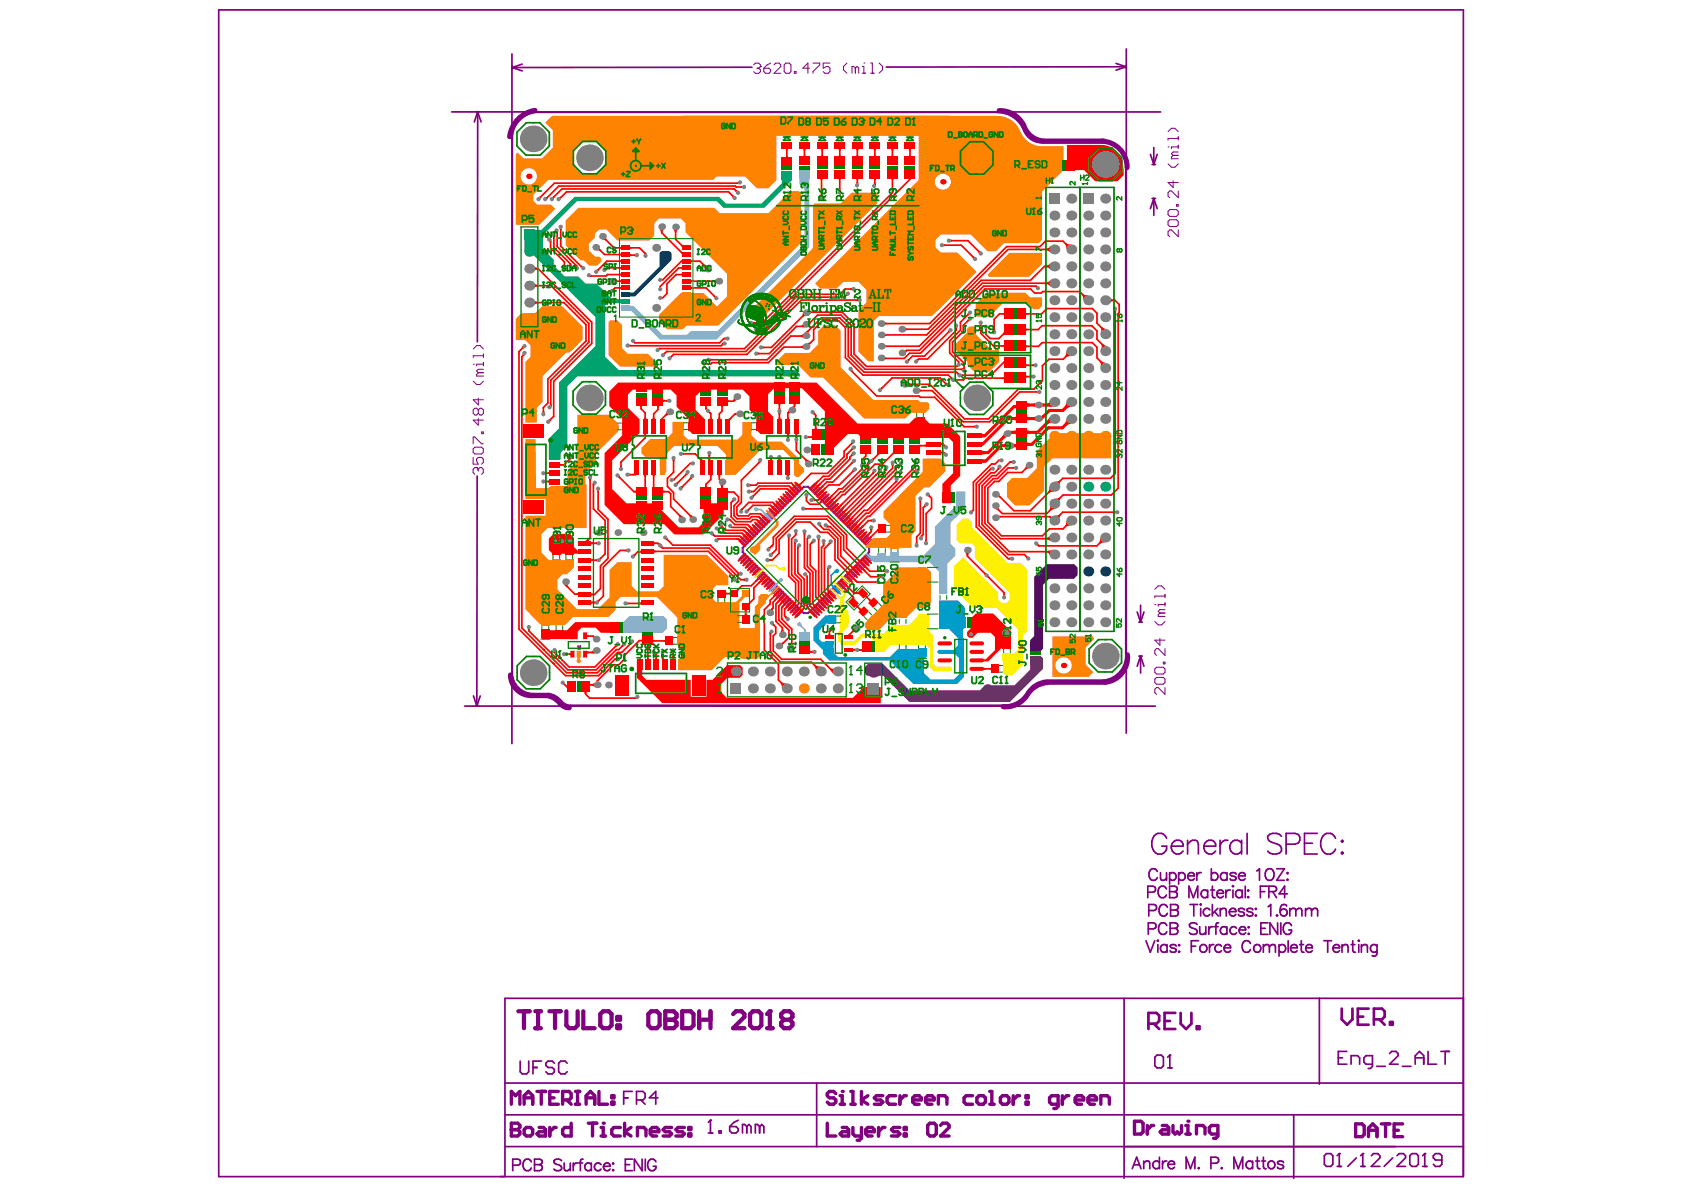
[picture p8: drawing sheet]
<svg xmlns="http://www.w3.org/2000/svg" width="297mm" height="210mm" viewBox="0 0 297 210" stroke-linecap="round" stroke-linejoin="round" font-family="sans-serif">
<g fill="none" stroke="#800080" stroke-width=".3">
<path d="M38.6 1.7h219.5v205.8h-219.5zM79.7 19.7h125M84 19.7h.6M84.3 19.7l.6 1.8M84.3 19.7l-.1 40.6M84.3 19.7l-.6 1.8M90.3 9.5v121.7M90.3 11.6v.6M90.3 11.9l1.8 .6M92.1 11.3l-1.8 .6M132.6 11.9h-42.3M196.8 11.2l1.8 .6"/>
<path d="M198.6 11.5v.6M198.6 11.8l-1.8 .6M198.6 11.8h-42.3M198.7 8.6v120.7M202.9 27.2l.6 1.8M203.2 35h.6M203.2 29h.6M203.5 35l.6 1.8M203.5 35l-.6 1.8M203.5 26v3M203.5 35v3M204.1 27.2l-.6 1.8"/>
<path d="M84.2 84l-.1 40.5M200.6 107.9l.6 1.8M200.9 109.7h.6M200.9 115.7h.6M201.2 115.7l.6 1.8M201.2 115.7l-.6 1.8M201.2 106.8v2.9M201.2 115.7v3M201.8 107.9l-.6 1.8M82 124.5l121.8 .1M83.5 122.8l.6 1.7M83.8 124.5h.6"/>
<path d="M84.7 122.8l-.6 1.7M202.5 157.4h.8a.53 .53 0 0 0 .5-.6 .53 .53 0 0 0-.5-.5h-.8v2M204.1 153.7a.75 .75 0 0 0-.8-.5 .75 .75 0 0 0-.6 .8 .89 .89 0 0 0 .2 1 .89 .89 0 0 0 .9 .2l.3-.4M204.7 153.9l.1 1.3 .5 .1 .5-.4M205.7 156.8a.75 .75 0 0 0-.8-.5 .75 .75 0 0 0-.6 .8 .89 .89 0 0 0 .2 1 .89 .89 0 0 0 .9 .1l.3-.3M205.8 153.9v1.4M205.8 147.9a1.26 1.26 0 0 0-1.2-1 1.26 1.26 0 0 0-1.3 1 2.06 2.06 0 0 0 .9 2.7 1.24 1.24 0 0 0 1.6-1.3h-.9M206.3 154.2a.65 .65 0 0 1 1-.1 .65 .65 0 0 1 0 1 .65 .65 0 0 1-1-.1M206.3 153.9v2.1M206.3 156.3l1.2 .1a.47 .47 0 0 1 0 .8l-.3 .1a.53 .53 0 0 1 .5 .5 .53 .53 0 0 1-.5 .5h-.9zM206.3 157.3h.9M206.5 159.5l1.1 .1a.47 .47 0 0 1 0 .8l-.2 .1a.53 .53 0 0 1 .5 .5 .53 .53 0 0 1-.5 .6h-.9z"/>
<path d="M206.6 149.3a1.15 1.15 0 0 0 .7 1.2 1.15 1.15 0 0 0 1.4-.4M206.8 148.7a1.01 1.01 0 0 1 1.2-.5 1.01 1.01 0 0 1 .7 1.1h-2.1zM207.9 154.2a.65 .65 0 0 1 1-.1 .65 .65 0 0 1 0 1 .65 .65 0 0 1-1-.1M207.9 153.9v2.1M209.5 148.9l.8-.7h.6l.3 .2 .2 .5v1.7M209.5 148.2v2.4M209.5 154.5a.64 .64 0 0 0 .4 .7 .64 .64 0 0 0 .8-.2M209.6 154.2a.56 .56 0 0 1 .7-.3 .56 .56 0 0 1 .4 .6h-1.2zM209.7 158.3v-2l.8 2 .8-2v2M209.9 159.5h1.4M210.6 159.5v2.1M211.1 153.9v1.4"/>
<path d="M211.8 159.4l.1 .1-.1 .1-.1-.1zM211.9 153.9a.66 .66 0 0 0-.8 .6M212.3 149.3a1.15 1.15 0 0 0 .7 1.2 1.15 1.15 0 0 0 1.4-.4M212.5 148.7a1.01 1.01 0 0 1 1.2-.5 1.01 1.01 0 0 1 .7 1.1h-2.1zM213 157.3a.65 .65 0 0 0-.9-.1 .65 .65 0 0 0 0 .9 .65 .65 0 0 0 .9 0M213 157v1.3M213.6 157h.6M213.7 154.2a.65 .65 0 0 1 .9-.1 .65 .65 0 0 1 0 1 .65 .65 0 0 1-.9-.1M213.7 153.2v2.1M213.8 159.5v2.1M213.9 156.3v1.7v.2l.4 .1M214.6 157.6a.64 .64 0 0 0 .4 .7 .64 .64 0 0 0 .8-.2"/>
<path d="M214.7 157.3a.56 .56 0 0 1 .7-.3 .56 .56 0 0 1 .4 .6h-1.2zM215.2 148.2v2.4M216.2 157v1.3M216.4 153.9v1.4M216.4 154.2a.65 .65 0 0 0-.9-.1 .65 .65 0 0 0 0 1 .65 .65 0 0 0 .9-.1M216.6 148.2a1.17 1.17 0 0 0-1.4 1.1M217 157a.66 .66 0 0 0-.8 .6M217.4 156.3l.1-.1 .1 .1-.1 .1zM217.5 157v1.3M218 154.2a.62 .62 0 0 0-1 0 1.12 1.12 0 0 0 .9 .5l.1 .3a.62 .62 0 0 1-1 0M218.5 154.5a.64 .64 0 0 0 .4 .7 .64 .64 0 0 0 .7-.2M218.8 154a.54 .54 0 0 1 .6 0 .54 .54 0 0 1 .2 .5h-1.1z"/>
<path d="M219 148.7a1.2 1.2 0 0 0-2.1 .4 1.2 1.2 0 0 0 1.4 1.5l.7-.5M219 148.2v2.4M219.1 157.3a.65 .65 0 0 0-1-.1 .65 .65 0 0 0 0 .9 .65 .65 0 0 0 1 0M219.1 157v1.3M219.6 156.3v2M220 147v3.6M220.1 158.2h.1h.1l-.1 .1zM220.1 157.1l.1-.1 .1 .1-.1 .1zM221.7 153.6l.5-.4v2.1M222.3 157.3h.8M223.4 153.5a.75 .75 0 0 1 .8-.2 .75 .75 0 0 1 .5 .7 .89 .89 0 0 1-.2 1 .89 .89 0 0 1-.9 .2 1.26 1.26 0 0 1-.2-1.7zM223.6 156.3h-1.3v2"/>
<path d="M223.7 159.9l.4-.4v2.1M223.8 157.3l1.2-.1a.47 .47 0 0 0 0-.8l-1.2-.1v2M224.5 157.3l.7 1M225.2 153.2h1.4l-1.4 2.1h1.4M226 147.5a1.6 1.6 0 0 0-2.4 0 .93 .93 0 0 0 .7 1.1l1 .3a.89 .89 0 0 1 .7 .7 .89 .89 0 0 1-.3 .9 1.68 1.68 0 0 1-2.1-.4M226.9 148.9h1.5a.96 .96 0 0 0 .9-.9 .96 .96 0 0 0-.9-1h-1.5v3.6M227 159.8a.6 .6 0 0 0-.9-.2l-.2 .3-.1 1M227 155.2l.1-.1 .1 .1-.1 .1zM227 154l.1-.1 .1 .1-.1 .1zM227.1 157.7h-1.5l1-1.4v2M230.1 148.7h1.4M232.4 147h-2.3v3.6h2.3"/>
<path d="M235.6 147.9a1.26 1.26 0 0 0-1.2-1 1.26 1.26 0 0 0-1.3 1 2.06 2.06 0 0 0 .9 2.7 1.29 1.29 0 0 0 1.6-.8M236.6 148.4l.2-.2 .1 .2-.1 .2zM236.6 150.5l.2-.2 .1 .2-.1 .1zM198.3 176.1v31.8M202.1 165.9l.8 2.1 .8-2.1M202.5 163.8h.9a.53 .53 0 0 0 .5-.5 .53 .53 0 0 0-.5-.5h-.9v2M202.6 160.6h.9a.53 .53 0 0 0 .5-.5 .53 .53 0 0 0-.5-.6h-.9v2.1M204.1 165.9l.1-.1 .1 .1-.1 .1zM204.2 166.6v1.4M205.8 163.3a.75 .75 0 0 0-.8-.5 .75 .75 0 0 0-.6 .8 .89 .89 0 0 0 .2 .9 .89 .89 0 0 0 .9 .2l.3-.4M205.9 166.6v1.4M205.9 166.9a.65 .65 0 0 0-1-.1 .65 .65 0 0 0 0 1 .65 .65 0 0 0 1-.1"/>
<path d="M205.9 160a.75 .75 0 0 0-.8-.5 .75 .75 0 0 0-.7 .8 .89 .89 0 0 0 .2 1 .89 .89 0 0 0 1 .2l.3-.4M206.4 162.8l1.2 .1a.47 .47 0 0 1 0 .8h-.3a.53 .53 0 0 1 .5 .6 .53 .53 0 0 1-.5 .5h-.9zM206.4 163.7h.9M206.5 160.5h.9M207.5 166.9a.62 .62 0 0 0-1.1 0 1.12 1.12 0 0 0 1 .5l.1 .3a.62 .62 0 0 1-1.1 0M208 166.6l.1 .1-.1 .1-.1-.1zM208 167.8l.1 .1-.1 .1-.1-.1zM210.1 166.9h.8M211.2 163.1a.77 .77 0 0 0-.8-.4 .77 .77 0 0 0-.6 .6l.2 .3 .8 .2a.5 .5 0 0 1 .3 .4 .5 .5 0 0 1-.1 .5 .94 .94 0 0 1-1.2-.2M211.4 165.9h-1.3v2.1M211.6 163.5l.1 1.2 .5 .1 .5-.4M211.8 160.2v1.4"/>
<path d="M212.7 163.5v1.3M213.2 163.5v1.3M213.3 166.6v1.4M213.4 160.5a.65 .65 0 0 0-1-.1 .65 .65 0 0 0 0 1 .65 .65 0 0 0 1-.1M214 163.5a.66 .66 0 0 0-.8 .5M214.1 166.6a.66 .66 0 0 0-.8 .6M214.2 163.5h.7M214.2 160.8l.7 .8M214.8 160.2l-1 1M215 162.8l-.4 .1-.1 .3v1.6M215.2 160.2v1.4M215.2 160.6l.5-.4 .5 .1 .1 1.3"/>
<path d="M215.5 166.9a.65 .65 0 0 0-1-.1 .65 .65 0 0 0 0 1 .65 .65 0 0 0 1-.1M215.9 167.2a.64 .64 0 0 0 .4 .7 .64 .64 0 0 0 .8-.2M216 166.9a.56 .56 0 0 1 .7-.3 .56 .56 0 0 1 .4 .6h-1.2zM216.4 163.7a.65 .65 0 0 0-.9 0 .65 .65 0 0 0 0 .9 .65 .65 0 0 0 .9-.1M216.4 163.5v1.3M216.8 160.8a.64 .64 0 0 0 .4 .7 .64 .64 0 0 0 .8-.2M216.9 160.5a.56 .56 0 0 1 .7-.3 .56 .56 0 0 1 .4 .6h-1.2zM218.1 163.7a.65 .65 0 0 0-.9 0 .65 .65 0 0 0 0 .9 .65 .65 0 0 0 .9-.1M218.6 164a.64 .64 0 0 0 .3 .8 .64 .64 0 0 0 .8-.3M218.9 163.6a.54 .54 0 0 1 .6-.1 .54 .54 0 0 1 .2 .5h-1.1zM219.5 160.5a.62 .62 0 0 0-1.1 0 1.12 1.12 0 0 0 1 .5l.1 .3a.62 .62 0 0 1-1.1 0M220.3 163.5l.1 .1-.1 .1-.1-.1z"/>
<path d="M220.3 164.6l.1 .1-.1 .1-.1-.1zM220.6 166.4a.75 .75 0 0 0-.9-.5 .75 .75 0 0 0-.6 .8 .89 .89 0 0 0 .2 1 .89 .89 0 0 0 1 .2l.3-.4M221 160.5a.62 .62 0 0 0-1.1 0 1.12 1.12 0 0 0 1 .5l.1 .3a.62 .62 0 0 1-1.1 0M221.4 161.5l.1-.1 .1 .1-.1 .1zM221.4 160.3l.1-.1 .1 .1-.1 .1zM222.4 163.7h.8M222.8 167l.5-.4 .5 .1 .1 .3M222.8 166.6v1.4M223.7 162.8h-1.3v2h1.3M223.9 167l.5-.4 .5 .1 .1 1.3M223.9 167v1M225.2 161.5l.1-.1 .1 .1-.1 .1z"/>
<path d="M225.4 162.8v2l-1.4-2v2M225.6 166.9a.65 .65 0 0 1 1-.1 .65 .65 0 0 1 0 1 .65 .65 0 0 1-1-.1M225.6 166.6v2M225.9 162.8v2M227.2 165.9v2.1M227.5 160.6l.5-.4 .5 .1 .1 .3M227.5 160.2v1.4M227.6 167.2a.64 .64 0 0 0 .4 .7 .64 .64 0 0 0 .8-.2M227.7 166.9a.56 .56 0 0 1 .7-.3 .56 .56 0 0 1 .4 .6h-1.2zM227.8 163.3a.75 .75 0 0 0-.8-.5 .75 .75 0 0 0-.6 .8 .89 .89 0 0 0 .1 .9 .89 .89 0 0 0 1 .2l.3-.4v-.3h-.5M228.6 160.6l.5-.4 .4 .1 .1 1.3M228.6 160.6v1"/>
<path d="M229.2 166.6h.7M229.5 165.9v1.7l.1 .3 .4 .1M230.3 160.6l.5-.4 .5 .1v.3M230.3 160.2v1.4M230.3 167.2a.64 .64 0 0 0 .4 .7 .64 .64 0 0 0 .8-.2M230.4 166.9a.56 .56 0 0 1 .7-.3 .56 .56 0 0 1 .4 .6h-1.2zM231.3 160.6l.5-.4 .5 .1 .1 1.3M231.3 160.6v1M232.7 176.1v15.1M233.5 165.9h1.4M234.2 165.9v2.1M235.1 167.2a.64 .64 0 0 0 .4 .7 .64 .64 0 0 0 .8-.2"/>
<path d="M235.2 166.9a.56 .56 0 0 1 .7-.3 .56 .56 0 0 1 .4 .6h-1.2zM236.7 167l.5-.4 .5 .1 .1 1.3M236.7 166.6v1.4M238.3 166.6h.7M238.6 165.9v1.7l.1 .3 .4 .1M239.6 165.9l.1-.1 .1 .1-.1 .1zM239.7 166.6v1.4M240.1 167l.5-.4 .5 .1 .1 1.3M240.1 166.6v1.4M242.9 166.9a.65 .65 0 0 0-1-.1 .65 .65 0 0 0 0 1 .65 .65 0 0 0 1-.1M242.9 166.6v1.6a.53 .53 0 0 1-.3 .4 .53 .53 0 0 1-.6 0M258.1 176.1h-169v31.4"/>
<path d="M89.1 196.6h169M89.1 191h168.9M91.8 187.2v1.8l.3 .4h.8l.4-.4v-1.8M94 188.3h.8M95.5 187.2h-1.5v2.2M97.8 187.5l-.4-.3h-.7l-.4 .3v.4l.4 .4h.7l.4 .4v.3l-.4 .4h-.7l-.4-.4M100 187.5l-.3-.3h-.8l-.4 .3v1.5l.4 .4h.8l.3-.4M110 193.6h.8M111.5 192.5h-1.5v2.3M112.3 194h1.1l.4-.4v-.7l-.4-.4h-1.1v2.3M113 194l.8 .8M116 193.6h-1.5l1.2-1.1v2.3"/>
<path d="M124.9 199.8h.8M125.3 197.6h.1M125.3 197.6v2.2M125.3 197.6l-.4 .4M126.8 199.5h.4v.3h-.4zM128.7 198.7h1.1l.4 .4v.4l-.4 .3h-.7l-.4-.3zM130.2 197.6l-.7 .4-.8 .7M131.7 198.7l-.4-.4h-.3v1.5M131.7 198.7v1.1M131.7 198.7l.4-.4 .4 .4v1.1M134 198.7l-.4-.4h-.4v1.5M134 198.7v1.1"/>
<path d="M134 198.7l.4-.4 .3 .4v1.1M144 191v11.2M203.7 186.5l.4-.4h.7l.4 .4v1.5l-.4 .4h-.7l-.4-.4zM206 188.4h.7M206.3 186.1h.1M206.3 186.1v2.3M206.3 186.1l-.3 .4M228.2 196.6v11.3M236.1 186.6h.7M237.6 185.5h-1.5v2.2h1.5M238.3 187.7v-1.5h1.1l.4 .4v1.1M242.1 187.7h-1.1l-.4-.4v-.7l.4-.4h1.1v1.9l-.4 .4h-.4"/>
<path d="M242.8 188.1h1.5M245.1 185.8l.4-.3h.7l.4 .3v.4l-1.5 1.5h1.5M247.4 188.1h1.5M249.6 186.6h1.5M249.6 187.7v-1.5l.8-.7 .7 .7v1.5M251.9 185.5v2.2h1.5M254.2 185.5h1.5M254.9 185.5v2.2M89.1 202.2h169M90.4 205.5h.9a.53 .53 0 0 0 .5-.5 .53 .53 0 0 0-.5-.5h-.9v2M93.7 204.9a.75 .75 0 0 0-.8-.4 .75 .75 0 0 0-.6 .7 .89 .89 0 0 0 .2 1 .89 .89 0 0 0 .9 .2l.3-.4M94.3 204.5l1.1 .1a.47 .47 0 0 1 0 .7l-.2 .1a.53 .53 0 0 1 .5 .6 .53 .53 0 0 1-.5 .5h-.9z"/>
<path d="M94.3 205.4h.9M99.1 204.8a.77 .77 0 0 0-.8-.4 .77 .77 0 0 0-.6 .5l.2 .3 .8 .3a.5 .5 0 0 1 .3 .4 .5 .5 0 0 1-.1 .5 .94 .94 0 0 1-1.2-.2M99.5 205.1l.1 1.3 .5 .1 .5-.4M100.6 205.1v1.4M101.1 205.1v1.4M101.9 205.1a.66 .66 0 0 0-.8 .6M102.1 205.1h.7M102.9 204.5l-.4 .1-.1 .2v1.7M104.3 205.4a.65 .65 0 0 0-.9-.1 .65 .65 0 0 0 0 1 .65 .65 0 0 0 .9-.1M104.3 205.1v1.4M106 205.4a.65 .65 0 0 0-.9-.1 .65 .65 0 0 0 0 1 .65 .65 0 0 0 .9-.1M106.5 205.7a.64 .64 0 0 0 .3 .7 .64 .64 0 0 0 .8-.2"/>
<path d="M106.6 205.4a.56 .56 0 0 1 .6-.3 .56 .56 0 0 1 .4 .6h-1.1zM108.1 205.2l.1-.1v.1v.1zM108.1 206.4l.1-.1v.1v.1zM110.3 205.4h.8M111.6 204.5h-1.3v2h1.3M113.3 204.5v2l-1.4-2v2M113.8 204.5v2M115.7 204.9a.75 .75 0 0 0-.9-.4 .75 .75 0 0 0-.6 .7 .89 .89 0 0 0 .2 1 .89 .89 0 0 0 1 .2l.3-.4v-.3h-.5M199.7 206.1l.8-2 .8 2M200 205.5h1M201.7 204.8v1.3M201.7 205.2l.5-.4 .5 .1 .1 1.2"/>
<path d="M204.5 205.1a.65 .65 0 0 0-1-.1 .65 .65 0 0 0 0 1 .65 .65 0 0 0 1-.1M204.5 204.1v2M205.1 204.8v1.3M205.8 204.8a.66 .66 0 0 0-.7 .6M206 205.4a.64 .64 0 0 0 .4 .7 .64 .64 0 0 0 .8-.2M206.3 204.9a.54 .54 0 0 1 .6-.1 .54 .54 0 0 1 .3 .6h-1.2zM209.2 206.1v-2l.8 2 .8-2v2M211.3 206.1l.1-.1 .1 .1h-.1zM213.6 205.2h.9a.53 .53 0 0 0 .5-.6 .53 .53 0 0 0-.5-.5h-.9v2M215.4 206.1l.1-.1 .1 .1h-.1zM217.6 206.1v-2l.8 2 .8-2v2M220.9 205.1a.65 .65 0 0 0-.9-.1 .65 .65 0 0 0 0 1 .65 .65 0 0 0 .9-.1"/>
<path d="M220.9 204.8v1.3M221.5 204.8h.7M221.8 204.1v1.7l.1 .3h.4M222.6 204.8h.6M222.8 204.1v1.7l.1 .3h.4M226.4 205.1a.62 .62 0 0 0-1.1 0 1.12 1.12 0 0 0 1 .5l.1 .3a.62 .62 0 0 1-1.1 0M233.6 203.9l.4-.4h.7l.4 .4v1.5l-.4 .3h-.7l-.4-.3zM235.9 205.7h.7M236.2 203.5h.1M236.2 203.5v2.2M236.2 203.5l-.3 .4M239.2 204.2l-1.5 1.5"/>
<path d="M240 205.7h.8M240.4 203.5h.1M240.4 203.5v2.2M240.4 203.5l-.4 .4M241.9 203.9l.4-.4h.7l.4 .4v.3l-1.5 1.5h1.5M245.7 204.2l-1.6 1.5M246.4 203.9l.4-.4h.7l.4 .4v.3l-1.5 1.5h1.5M248.7 203.9l.4-.4h.7l.4 .4v1.5l-.4 .3h-.7l-.4-.3zM250.9 205.7h.8M251.3 203.5h.1M251.3 203.5v2.2M251.3 203.5l-.4 .4"/>
<path d="M254.3 204.6h-1.1l-.4-.4v-.3l.4-.4h.8l.3 .4v1.5l-.3 .3h-.8l-.4-.3"/>
<circle cx="212.3" cy="167.3" r=".66"/>
<circle cx="221.7" cy="167.3" r=".66"/>
<circle cx="226.4" cy="160.9" r=".63"/>
<circle cx="224.2" cy="205.5" r=".67"/>
</g>
<g fill="none" stroke="#800080" stroke-width=".18">
<path d="M132.9 11.4l.3-.3h.6l.3 .3v.3M133.8 12l.3 .3v.3l-.3 .3h-.6l-.3-.3M133.8 12h-.3M134.1 11.7h.1M134.1 11.7l-.3 .3M134.7 12h.9l.3 .3v.3l-.3 .3h-.6l-.3-.3zM135.9 11.1l-.6 .3-.6 .6M136.5 11.4l.3-.3h.6l.3 .3v.3l-1.2 1.2h1.2M138.6 11.1h.6l.3 .3v1.2l-.3 .3h-.6l-.3-.3v-1.2zM140.1 12.6h.3v.3h-.3zM142.8 12h-1.2l.9-.9v1.8M143.4 11.1h1.2v.3l-1.2 1.2v.3"/>
<path d="M146.4 11.1h-1.2v.9l.6-.3h.3l.3 .3v.6l-.3 .3h-.6l-.3-.3M149.4 11.1l-.6 .6v.6l.6 .6M150.9 12l-.3-.3h-.3v1.2M150.9 12v.9M150.9 12l.3-.3 .3 .3v.9M152.1 11.7h.3v1.2M152.4 11.1h.1M152.7 12.9h-.6M153.6 11.1h.3v1.8M154.2 12.9h-.6M155.1 11.1l.6 .6v.6l-.6 .6M206 25.9h.1"/>
<path d="M206 37.3l.3-.3h1.2l.3 .3v.6l-.3 .3h-1.2l-.3-.3zM206 39.1l.3-.3h1.2l.3 .3v.6l-.3 .3h-1.2l-.3-.3zM206 28.9l.6 .6h.6l.6-.6M206 23.2l.6-.6h.6l.6 .6M206.9 31.9v1.2l-.9-.9h1.8M206.9 27.4l-.3 .3v.3h1.2M206.9 27.4h.9M207.5 36.1h.3v.3h-.3zM207.8 24.1v.6M207.8 25.6v.6M207.8 33.7v1.2l-1.2-1.2h-.3l-.3 .3v.6l.3 .3M207.8 24.4h-1.8v.3"/>
<path d="M207.8 25.9h-1.2v.3M207.8 26.8h-.9l-.3 .3 .3 .3M207.8 40.6v1.2l-1.2-1.2h-.3l-.3 .3v.6l.3 .3M83.5 79.2l.3-.3h1.2l.3 .3v.6l-.3 .3h-1.2l-.3-.3zM83.5 78.3v-1.2h.3l1.2 1.2h.3M83.5 67.2l.6 .6h.6l.6-.6M83.5 64.2h.1M83.5 61.6l.6-.6h.6l.6 .6M84.4 73.8v1.2l-.9-.9h1.8M84.4 72.3v.6M84.4 72.3l.3-.3h.3l.3 .3v.6l-.3 .3h-.3l-.3-.3M84.4 72.3l-.3-.3h-.3l-.3 .3v.6l.3 .3h.3l.3-.3"/>
<path d="M84.4 70.2v1.2l-.9-.9h1.8M84.4 65.7l-.3 .3v.3h1.2M84.4 65.7h.9M85 76.2h.3v.3h-.3zM85.3 65.1h-.9l-.3 .3 .3 .3M85.3 64.2h-1.2v.3M85.3 63.9v.6M85.3 62.7h-1.8v.3M85.3 62.5v.5M83.5 80.7v1.2h.9l-.3-.6v-.3l.3-.3h.6l.2 .3v.6l-.3 .3M84.1 82.5h.1M84.1 82.5h-.3l-.3 .3v.6l.2 .3"/>
<path d="M84.1 82.5l.2 .3M84.3 82.8l.3-.3h.3l.3 .3v.6l-.3 .3M84.3 82.8v.3M130.4 95.4l.2-.2 .8 .9M130.4 95.5l.8 .8M130.9 96.6l.2 .1M130.9 96.6v.8M130.9 97.4l10.8 10.8M131.1 97.3l-.2 .1M131.1 96.7v.6M131.1 97.3l10.7 10.8M131.2 97.7l-.8 .9 .2 .2 .8-.8"/>
<path d="M131.6 98.1l-.8 .9M131.6 94.2l.2-.2 .9 .8M131.6 94.2l.9 .8M131.9 98.4l-.9 .8-.2-.2M131.9 95.6l-.9-.8-.2 .2 .8 .9M132 98.6l-.8 .8 .2 .2 .9-.8M132.3 93.6l-.2 .2 .8 .8M132.3 95.2l-.9-.8-.2 .2 .8 .9M132.3 93.6l.8 .8M132.5 99l-.9 .8M132.5 93.4l.2-.2 .8 .8M132.5 93.4l.8 .8"/>
<path d="M132.7 99.2l-.9 .8-.2-.2M132.9 99.4l-.8 .8 .2 .2M133.1 92.7l-.2 .3 .8 .8M133.1 99.6l-.8 .8M133.1 92.7l.8 .9M133.3 99.8l-.8 .8 .2 .3 .8-.9M133.3 92.5l.2-.2 .9 .8M133.3 92.6l.8 .8M133.9 91.9l-.2 .2 .8 .9M133.9 91.9l.9 .8M135.2 92.3l-.9-.8-.2 .2 .9 .8M135.4 90.5l.2-.3 .8 .9"/>
<path d="M135.4 90.5l.8 .8M135.6 91.9l-.8-.8-.2 .2 .8 .8M136 89.8l-.2 .2 .8 .9M136 91.5l-.8-.8-.2 .2 .8 .8M136 89.8l.9 .9M136.2 89.6l.2-.2 .9 .8M136.2 89.6l.8 .9M136.8 89l-.2 .2 .9 .8M136.9 89l.8 .8M137.1 88.8l.2-.2 .8 .8M137.1 88.8l.8 .8M137.7 88.2l-.2 .2 .8 .8"/>
<path d="M137.7 88.2l.8 .8M138.3 87.5l.2-.2 .9 .9M138.3 87.6l.8 .8M138.9 88.6l-.8-.9-.2 .3 .8 .8M139.1 86.7l.2-.2 .9 .8M139.1 86.7l.9 .8M139.8 86.1l-.2 .2 .8 .8M139.8 87.7l-.9-.8-.2 .2 .8 .9M139.8 86.1l.8 .8M140 85.9l.2-.2 .8 .8M140 85.9l.8 .8M140.6 85.3l-.2 .2 .8 .8"/>
<path d="M140.6 85.3l.8 .8M141.7 85.8l.1 .1M141.7 85.8h.9M141.7 85.8l-10.8 10.8M141.8 85.9h.7M141.8 85.9l-10.7 10.8M142.5 85.9l10.7 10.8M142.6 85.8l-.1 .1M142.6 85.8l10.8 10.8M142.9 86.1l.8-.8 .2 .2-.8 .8M143.7 86.9l.8-.8 .3 .2-.9 .8M144.1 85.7l-.8 .8"/>
<path d="M144.1 85.7l.2 .2M144.3 85.9l-.8 .8M144.5 87.7l.9-.8 .2 .2-.8 .9M145.2 86.7l-.8 .8M145.2 86.7l-.2-.2-.9 .8M145.8 89l.8-.8 .2 .2-.8 .8M146 87.5l-.2-.2-.8 .9M146 87.6l-.8 .8M146.2 87.7l-.8 .9M146.2 87.7l.2 .3-.8 .8M146.6 89.8l.9-.8 .2 .2-.8 .8M147 88.6l-.8 .8"/>
<path d="M147.1 88.6l.2 .2M147.3 88.8l-.9 .8M147.5 90.7l.8-.9 .2 .2-.8 .9M147.9 89.4l-.9 .8M147.9 89.4l.2 .2M148.1 89.6l-.8 .9M148.3 91.5l.8-.8 .2 .2-.8 .8M148.7 91.9l.8-.8 .3 .2-.9 .8M148.9 90.5l-.8 .8M148.9 90.5l-.2-.3-.8 .9M149.5 92.7l.9-.8 .2 .2-.8 .9M149.9 91.5l-.8 .8"/>
<path d="M150 91.5l.2 .2-.9 .8M150.4 93.6l.8-.9 .2 .3-.8 .8M150.8 92.3l-.8 .8M150.8 92.3l.2 .2M151 92.6l-.8 .8M151 99.8l.8 .8-.2 .3M151.2 94.4l.8-.8 .3 .2-.9 .8M151.4 99.4l.9 .8-.3 .2-.8-.8M151.6 93.2l-.8 .8M151.6 99.2l.8 .8 .3-.2M151.6 93.2l.2 .2M151.8 93.4l-.8 .8"/>
<path d="M151.8 99l.9 .8M152 95.2l.9-.8 .2 .2-.8 .9M152.3 98.6l.8 .8-.2 .2-.9-.8M152.5 98.4l.8 .8 .2-.2M152.5 95.6l.8-.8 .2 .2-.8 .9M152.7 94.2l-.3-.2-.8 .8M152.7 94.2l-.9 .8M152.7 98.1l.8 .9M152.9 98l.8 .8M153.1 97.7l.8 .9-.2 .2M153.2 96.7v.6M153.2 97.3l.2 .1"/>
<path d="M153.2 97.3l-10.7 10.8M153.4 96.6v.8M153.4 96.6l-.2 .1M153.4 97.4l-10.8 10.8M153.7 95.2l-.8 .9M153.7 95.2l.2 .2M153.9 95.5l-.8 .8M101.9 114h.1M101.9 114.2l.5 .1-.1 .2h-.4M101.9 114h.5M102.4 113.9v.1M132.9 101.1l.2 .2"/>
<path d="M133.7 100.2l-.8 .8M133.7 101.9l.2 .2M133.9 100.4l-.8 .9M134.1 100.6l-.8 .9 .2 .2 .9-.8M134.5 101.1l-.8 .8M134.8 101.3l-.9 .8M135 101.5l-.9 .8 .2 .2 .9-.8M135.4 101.9l-.8 .8M135.6 102.1l-.8 .8-.2-.2M135.8 102.3l-.8 .8 .2 .3 .8-.9M135.8 104l.2 .2M136.2 102.7l-.8 .9 .2 .2 .8-.9"/>
<path d="M136.6 103.1l-.8 .9M136.6 104.8l.2 .2M136.9 103.4l-.9 .8M137 103.6l-.8 .8 .2 .2 .9-.8M137.5 104l-.9 .8M137.5 105.6l.2 .2M137.7 104.2l-.8 .8M137.9 104.4l-.8 .8 .2 .2 .8-.8M138.3 104.8l-.8 .8M138.5 105l-.8 .8M138.7 105.2l-.8 .9 .2 .2 .8-.9M139.1 105.6l-.8 .9 .2 .2 .9-.8"/>
<path d="M139.5 106l-.8 .9 .2 .2 .9-.8M139.6 107.7l.2 .2M140 106.5l-.9 .8 .2 .2 .9-.8M140.4 106.9l-.8 .8M140.4 108.6l.2 .2M140.6 107.1l-.8 .8M140.8 107.3l-.8 .8 .2 .2 .8-.8M141.2 107.7l-.8 .8M141.4 107.9l-.8 .9M141.7 108.2h.9M141.8 108.1l-.1 .1M141.8 108.1h.7"/>
<path d="M142.5 108.1l.1 .1M142.9 107.9l.8 .9 .2-.2M143.1 107.7l.8 .8M143.3 107.5l.8 .8M143.5 107.3l.8 .8-.2 .2M143.7 107.1l.9 .8 .2-.2M143.9 106.9l.9 .8M144.4 106.5l.8 .8-.2 .2-.9-.8M144.8 106l.8 .9-.2 .2-.9-.8M145.2 105.6l.8 .9-.2 .2-.8-.8M145.4 105.4l.8 .9M145.6 105.2l.8 .8-.2 .3"/>
<path d="M145.8 105l.8 .8 .2-.2M146 104.8l.8 .8M146.2 104.6l.8 .8M146.4 104.4l.9 .8-.2 .2M146.6 104.2l.8 .8 .3-.2M146.9 104l.8 .8M147 103.8l.9 .8M147.3 103.6l.8 .8-.2 .2M147.5 103.4l.8 .8 .2-.2M147.7 103.1l.8 .9M148.1 102.7l.8 .8-.2 .3-.8-.9M148.5 102.3l.8 .8-.2 .3-.8-.9"/>
<path d="M148.7 102.1l.8 .8 .3-.2M148.9 101.9l.9 .8M149.1 101.7l.8 .8M149.3 101.5l.9 .8-.2 .2M149.5 101.3l.9 .8 .2-.2M149.8 101.1l.8 .8M150 100.9l.8 .8M150.2 100.6l.8 .9-.2 .2M150.4 100.4l.8 .9 .2-.2M150.6 100.2l.8 .8M150.8 100l.8 .9M203.7 106.6h.1"/>
<path d="M203.7 118l.3-.3h1.2l.3 .3v.6l-.3 .3h-1.2l-.3-.3zM203.7 119.8l.3-.3h1.2l.3 .3v.6l-.3 .3h-1.2l-.3-.3zM203.7 109.6l.6 .6h.6l.6-.6M203.7 104l.6-.6h.6l.6 .6M204.6 112.6v1.2l-.9-.9h1.8M204.6 108.1l-.3 .3v.3h1.2M204.6 108.1h.9M205.2 116.8h.3v.3h-.3zM205.5 104.8v.6M205.5 106.3v.6M205.5 114.4v1.2l-1.2-1.2h-.3l-.3 .3v.6l.3 .3M205.5 105.1h-1.8v.3"/>
<path d="M205.5 106.6h-1.2v.3M205.5 107.5h-.9l-.3 .3 .3 .3M205.5 121.3v1.2l-1.2-1.2h-.3l-.3 .3v.6l.3 .3"/>
</g>
<path d="M236.7 177.9v1.9l.9 1 1-1v-1.9M239.5 179.3h1M241.4 177.9h-1.9v2.9h1.9M242.3 179.8h1.5l.4-.5v-.9l-.4-.5h-1.5v2.9M243.3 179.8l.9 1M245.2 180.3h.5v.5h-.5z" fill="none" stroke="#800080" stroke-width=".48"/>
<g fill="none" stroke="#800080" stroke-width=".6">
<path d="M90.2 194.8v-2.3l.7 .8 .8-.8v2.3M92.5 194.8v-1.5l.7-.8 .8 .8v1.5M92.5 193.6h1.5M94.7 192.5h1.5M95.5 192.5v2.3M97 193.6h.7M98.5 192.5h-1.5v2.3h1.5M99.2 194h1.2l.3-.4v-.7l-.3-.4h-1.2v2.3M100 194l.7 .8M101.5 192.5h.8M101.5 194.8h.8M101.9 192.5v2.3"/>
<path d="M103.4 193.6h1.5M103.4 194.8v-1.5l.7-.8 .8 .8v1.5M105.6 192.5v2.3h1.6M107.9 193.3h.4v.3h-.4zM107.9 194.4h.4v.4h-.4zM145.9 198.1v2.3h1.5M148.6 198.9h.7l.4 .3v1.2h-1.1l-.4-.4 .4-.4h1.1M150.4 198.9v1.1l.4 .4h1.2M152 198.9v1.9l-.4 .3h-.4M152.7 199.6h1.5v-.4l-.4-.3h-.7l-.4 .3v.8l.4 .4h.7M155 198.9v1.5M156.1 198.9h-.4l-.7 .7"/>
<path d="M158.7 198.9h-1.1l-.4 .3 .4 .4h.8l.3 .4-.3 .4h-1.2M159.5 198.9h.4v.3h-.4zM163.6 198.5l.4-.4h.8l.3 .4v1.5l-.3 .4h-.8l-.4-.4zM165.9 198.5l.4-.4h.7l.4 .4v.4l-1.5 1.5h1.5M159.5 200h.4v.4h-.4z"/>
</g>
<g fill="none" stroke="#800080" stroke-width=".75">
<path d="M91.4 178.4h2M92.4 178.4v3M94.4 178.4h1M94.9 178.4v3M96.9 178.4h2M97.9 178.4v3M99.9 178.4v2.5l.5 .5h1l.5-.5v-2.5M102.9 178.4v3h2M105.9 178.9l.5-.5h1l.5 .5v2l-.5 .5h-1l-.5-.5zM108.9 179.4h.5v.5h-.5zM114.4 178.9l.5-.5h1l.4 .5v2l-.4 .5h-1l-.5-.5zM117.3 178.4v3h1.5l.5-.5v-.5l-.5-.5h-1.5"/>
<path d="M94.4 181.4h1M108.9 180.9h.5v.5h-.5z"/>
</g>
<circle cx="117.3" cy="179.9" r=".37" fill="#800080"/>
<path d="M117.3 178.4h1.5l.5 .5v.5l-.5 .5h-1.5M120.3 178.4h1.5l.5 .5v2l-.5 .5h-1.5zM123.3 179.9h2M123.3 178.4v3M125.3 178.4v3M129.3 178.9l.5-.5h1l.5 .5v.5l-2 2h2M132.3 178.9l.5-.5h1l.5 .5v2l-.5 .5h-1l-.5-.5zM135.8 178.4v3M135.3 181.4h1" fill="none" stroke="#800080" stroke-width=".75"/>
<circle cx="135.8" cy="178.4" r=".37" fill="#800080"/>
<path d="M135.8 178.4l-.5 .5M138.3 179.9l-.5-.5v-.5l.5-.5h1l.5 .5v.5l-.5 .5M138.3 179.9l-.5 .5v.5l.5 .5h1l.5-.5v-.5l-.5-.5M138.3 179.9h1" fill="none" stroke="#800080" stroke-width=".75"/>
<path d="M90.2 198.1v2.3h1.1l.4-.4v-.4l-.4-.4h-1.1" fill="none" stroke="#800080" stroke-width=".6"/>
<circle cx="90.2" cy="199.2" r=".3" fill="#800080"/>
<path d="M90.2 198.1h1.1l.4 .4v.4l-.4 .3h-1.1M92.5 199.2l.3-.3h.8l.4 .3v.8l-.4 .4h-.8l-.3-.4zM95.1 198.9h.7l.4 .3v1.2h-1.1l-.4-.4 .4-.4h1.1M97 198.9v1.5M98.1 198.9h-.4l-.7 .7M100.7 198.1v2.3h-1.1l-.4-.4v-.8l.4-.3h1.1M103.8 198.1h1.5M104.5 198.1v2.3M106 198.9h.4v1.5M106 200.4h.8" fill="none" stroke="#800080" stroke-width=".6"/>
<circle cx="106.4" cy="198.1" r=".3" fill="#800080"/>
<g fill="none" stroke="#800080" stroke-width=".6">
<path d="M109.4 198.9h-1.1l-.4 .3v.8l.4 .4h1.1M110.2 198.1v2.3M111.3 198.9l-1.1 .7 1.1 .8M114.7 199.6h1.5v-.4l-.4-.3h-.7l-.4 .3v.8l.4 .4h.7M118.5 198.9h-1.2l-.3 .3 .3 .4h.8l.4 .4-.4 .4h-1.1M120.7 198.9h-1.1l-.4 .3 .4 .4h.8l.3 .4-.3 .4h-1.2M121.5 198.9h.4v.3h-.4zM200.1 197.8h1.1l.4 .3v1.6l-.4 .3h-1.1zM202.4 198.5v1.5M203.5 198.5h-.4l-.7 .8M205 198.5h.8l.3 .4v1.1h-1.1l-.4-.3 .4-.4h1.1M206.9 198.5v1.2l.4 .3 .4-.3 .3 .3 .4-.3v-1.2"/>
<path d="M209.2 198.5h.3v1.5M239.1 198.2h1.2l.3 .4v1.5l-.3 .4h-1.2zM241.4 199.4h1.5M243.6 198.2h1.6M244.4 198.2v2.3M245.9 199.4h.8M247.4 198.2h-1.5v2.3h1.5M112.4 200.4v-1.5h1.2l.3 .3v1.2M121.5 200h.4v.4h-.4zM209.2 200h.7M241.4 200.5v-1.5l.7-.8 .8 .8v1.5"/>
</g>
<path d="M207.3 178.7h-1.9v2.8h1.9M208.3 178.7v1.9l.9 .9 .9-.9v-1.9M202.6 180.6h1.4l.5-.5v-1l-.5-.4h-1.4v2.8M203.5 180.6l1 .9M205.4 180.1h1M211.1 181h.5v.5h-.5z" fill="none" stroke="#800080" stroke-width=".48"/>
<circle cx="209.5" cy="197.8" r=".3" fill="#800080"/>
<path d="M147.4 192.9l-.3-.4h-.8l-.4 .4v.4l.4 .3h.8l.3 .4v.4l-.3 .4h-.8l-.4-.4M148.2 194.8h.7M148.2 193.3h.4v1.5M211 200v-1.5h1.2l.4 .4v1.1M214.8 200h-1.1l-.4-.3v-.8l.4-.4h1.1v1.9l-.4 .4h-.3" fill="none" stroke="#800080" stroke-width=".6"/>
<circle cx="148.6" cy="192.5" r=".3" fill="#800080"/>
<g fill="none" stroke="#800080" stroke-width=".6">
<path d="M150.1 194.8h.7M150.1 192.5h.3v2.3M152 192.5v2.3M153.1 193.3l-1.1 .7 1.1 .8M155.7 193.3h-1.1l-.4 .3 .4 .4h.7l.4 .4-.4 .4h-1.1M158 193.3h-1.1l-.4 .3v.8l.4 .4h1.1M158.7 193.3v1.5M159.9 193.3h-.4l-.8 .7M161 194h1.5v-.4l-.4-.3h-.7l-.4 .3v.8l.4 .4h.7M163.3 194h1.5v-.4l-.4-.3h-.8l-.3 .3v.8l.3 .4h.8M165.5 194.8v-1.5h1.2l.3 .3v1.2M171.6 193.3h-1.2l-.4 .3v.8l.4 .4h1.2"/>
<path d="M172.3 193.6l.4-.3h.7l.4 .3v.8l-.4 .4h-.7l-.4-.4zM174.6 194.8h.7M174.6 192.5h.3v2.3M176.5 193.6l.3-.3h.8l.4 .3v.8l-.4 .4h-.8l-.3-.4zM178.7 193.3v1.5M179.8 193.3h-.3l-.8 .7M181 194.4h.4v.4h-.4zM181 193.3h.4v.3h-.4zM186.6 194.8h-1.1l-.4-.4v-.8l.4-.3h1.1v1.9l-.3 .3h-.4M187.4 193.3v1.5M188.5 193.3h-.4l-.7 .7M189.7 194h1.5v-.4l-.4-.3h-.8l-.3 .3v.8l.3 .4h.8"/>
<path d="M191.9 194h1.5v-.4l-.4-.3h-.7l-.4 .3v.8l.4 .4h.7M194.2 194.8v-1.5h1.1l.4 .3v1.2"/>
</g>
<g fill="none" stroke="#800080" stroke-width=".18">
<path d="M130.4 98.6h.1M130.4 95.4v.1M130.6 98.8h.1M130.6 95.2h.1M130.8 99h.1M130.8 95h.1M131 99.2h.1M131 94.8h.1M131.2 99.4h.1M131.2 94.6h.1M131.4 99.6h.1M131.4 94.4h.1"/>
<path d="M131.6 99.8h.1M131.6 94.2h.1M131.8 94h.1M132.1 93.8h.1M132.3 93.6h.1M132.5 93.4h.1M132.7 93.2h.1M132.9 92.9v.1M133.1 92.7h.1M133.3 92.5v.1M133.5 92.3h.1M133.7 92.1h.1"/>
<path d="M133.9 91.9h.1M134.1 91.7h.1M134.3 91.5h.1M134.6 91.3h.1M134.8 91.1h.1M135 90.9h.1M135.2 90.7h.1M135.4 90.5h.1M135.6 90.2h.1M135.8 90v.1M136 89.8h.1M136.2 89.6h.1"/>
<path d="M136.4 89.4h.1M136.6 89.2h.1M136.8 89h.1M137.1 88.8h.1M137.3 88.6h.1M137.5 88.4h.1M137.7 88.2h.1M137.9 88h.1M138.1 87.7h.1M138.3 87.5v.1M138.5 87.3h.1M138.7 87.1h.1"/>
<path d="M138.9 86.9h.1M139.1 86.7h.1M139.3 86.5h.1M139.6 86.3h.1M139.8 86.1h.1M140 85.9h.1M140.2 85.7h.1M140.4 85.5h.1M140.6 85.3h.1M143.7 85.3h.1M143.9 85.5h.1M144.1 85.7h.1"/>
<path d="M144.3 85.9h.1M144.5 86.1h.1M144.8 86.3h.1M145 86.5h.1M145.2 86.7h.1M145.4 86.9h.1M145.6 87.1h.1M145.8 87.3h.1M146 87.5v.1M146.2 87.7h.1M146.4 88h.1M146.6 88.2h.1"/>
<path d="M146.8 88.4h.1M147.1 88.6h-.1M147.3 88.8h.1M147.5 89h.1M147.7 89.2h.1M147.9 89.4h.1M148.1 89.6h.1M148.3 89.8h.1M148.5 90v.1M148.7 90.2h.1M148.9 90.5h.1M149.1 90.7h.1"/>
<path d="M149.3 90.9h.1M149.5 91.1h.1M149.8 91.3h.1M149.9 91.5h.1M150.2 91.7h.1M150.4 91.9h.1M150.6 92.1h.1M150.8 92.3h.1M151 92.5v.1M151.2 92.7h.1M151.4 92.9v.1M151.6 93.2h.1"/>
<path d="M151.8 93.4h.1M152 93.6h.1M152.3 93.8h.1M152.4 94h.1M152.7 99.8h.1M152.7 94.2h.1M152.9 99.6h.1M152.9 94.4h.1M153.1 99.4h.1M153.1 94.6h.1M153.3 99.2h.1M153.3 94.8h.1"/>
<path d="M153.5 99h.1M153.5 95h.1M153.7 95.2h.1M153.7 98.8h.1M153.9 98.5h.1M153.9 95.4v.1M131.8 100h.1M132.1 100.2h.1M132.3 100.4h.1M132.5 100.6h.1M132.7 100.9h.1M132.9 101v.1"/>
<path d="M133.1 101.3h.1M133.3 101.5h.1M133.5 101.7h.1M133.7 101.9h.1M133.9 102.1h.1M134.1 102.3h.1M134.4 102.5h.1M134.6 102.7h.1M134.8 102.9h.1M135 103.1h.1M135.2 103.4h.1M135.4 103.6h.1"/>
<path d="M135.6 103.8h.1M135.8 104h.1M136 104.2h.1M136.2 104.4h.1M136.4 104.6h.1M136.6 104.8h.1M136.8 105h.1M137.1 105.2h.1M137.3 105.4h.1M137.5 105.6h.1M137.7 105.8h.1M137.9 106.1h.1"/>
<path d="M138.1 106.3h.1M138.3 106.5h.1M138.5 106.7h.1M138.7 106.9h.1M138.9 107.1h.1M139.1 107.3h.1M139.4 107.5h.1M139.6 107.7h.1M139.8 107.9h.1M140 108.1h.1M140.2 108.3h.1M140.4 108.5v.1"/>
<path d="M140.6 108.8h.1M143.7 108.8h.1M143.9 108.5v.1M144.1 108.3h.1M144.3 108.1h.1M144.6 107.9h.1M144.8 107.7h.1M145 107.5h.1M145.2 107.3h.1M145.4 107.1h.1M145.6 106.9h.1M145.8 106.7h.1"/>
<path d="M146 106.5h.1M146.2 106.3h.1M146.4 106h.1M146.6 105.8h.1M146.8 105.6h.1M147.1 105.4h-.1M147.3 105.2h.1M147.5 105h.1M147.7 104.8h.1M147.9 104.6h.1M148.1 104.4h.1M148.3 104.2h.1"/>
<path d="M148.5 104h.1M148.7 103.8h.1M148.9 103.5v.1M149.1 103.4h.1M149.3 103.1h.1M149.5 102.9h.1M149.8 102.7h.1M149.9 102.5h.1M150.2 102.3h.1M150.4 102.1h.1M150.6 101.9h.1M150.8 101.7h.1"/>
<path d="M151 101.5h.1M151.2 101.3h.1M151.4 101v.1M151.6 100.9h.1M151.8 100.6h.1M152 100.4h.1M152.3 100.2h.1M152.4 100h.1"/>
<circle cx="142.2" cy="106.2" r=".59"/>
</g>
<path d="M175.9 19.8a4.9 4.9 0 0 1 4.7 3.3M176 19.8h-81.2a4.6 4.6 0 0 0-4.4 4.7M90.4 24.4v94.3a3.7 3.7 0 0 0 3.7 3.6h2.7l.9 .3 1.1 .8a2.23 2.23 0 0 0 1.8 1h77M180.6 23a3.5 3.5 0 0 0 3.2 2.2h11.1a3.7 3.7 0 0 1 3.7 3.8M198.6 28.9v86.4M194.8 120h-10.2a4.9 4.9 0 0 0-3.9 2.8 4.6 4.6 0 0 1-3.9 1.6M198.6 115.1a4.4 4.4 0 0 1-3.9 4.9" fill="none" stroke="#800080" stroke-width=".3"/>
<path d="M94.4 19.5a5.4 5.4 0 0 0-4.5 4.6M176.2 19.5a4.6 4.6 0 0 1 4.4 2.6M180.6 22.1a4 4 0 0 0 3.5 2.8h10.6M194.3 24.9a4.6 4.6 0 0 1 4.5 4.7M90 119.1a3.7 3.7 0 0 0 3.7 3.6l3.2 .1 1.2 .6 .7 .7M198.9 115.5a4.4 4.4 0 0 1-3.9 4.8h-10.2M98.9 124.2a1.99 1.99 0 0 0 1.5 .7M181.1 122.8a4.6 4.6 0 0 1-4.1 1.9M184.7 120.4a4.5 4.5 0 0 0-3.5 2.2" fill="none" stroke="#800080" stroke-width=".9"/>
<g fill="#f00">
<path d="M92.2 62.4l.5 .2-.3 .2-.3-.1z"/>
<path d="M92.1 61l.4 .4-.3 .2-.2-.3z"/>
<path d="M94 49.8l.8 .4v.3l-.8 .5z"/>
<path d="M94 46.8l.8 .4v.3l-.8 .5z"/>
<path d="M95 34.8l.3-.2 .2 .2-.1 .3z"/>
<path d="M97.6 115h.4l.1 .2-.3 .1z"/>
<path d="M96.1 84.7l.3 .1v.3l-.3 .1z"/>
<path d="M96.6 84.8l.3-.2v.6l-.3-.1z"/>
<path d="M96.1 83.2l.3 .1v.3l-.3 .1z"/>
<path d="M96.6 83.3l.3-.1v.6l-.3-.2z"/>
<path d="M96.7 74l.3-.1 .2 .2-.1 .3z"/>
<path d="M97 71.3h.3v.5l-.4-.3z"/>
<path d="M96.8 42.6l.4-.3 .1 .4-.3 .1z"/>
<path d="M96.2 34.8l.3-.1 .2 .2-.2 .3z"/>
<path d="M97.3 34.8l.3-.2 .2 .2-.1 .3z"/>
<path d="M99.3 120.8l.3-.4 .2 .3-.2 .2z"/>
<path d="M100 121h.2v.3h-.2z"/>
<path d="M99.4 103.1l.8-.1-.1 .2 .1 .2-.3 .2z"/>
<path d="M99.4 46.7h.3l.1 .3h-.5z"/>
<path d="M98.6 40.3h.6l-.1 .3h-.3z"/>
<path d="M98.6 34.8l.3-.1 .2 .2-.2 .3z"/>
</g>
<g fill="#fd8300">
<path d="M101.9 116h.3l.1 .3h-.5z"/>
<path d="M101.8 116h.6l-.2 .3h-.3z"/>
</g>
<g fill="#f00">
<path d="M101.7 104.6l.3-.1v.6l-.3-.2z"/>
<path d="M102.5 46.8l.3 .1-.3 .5-.1-.3z"/>
<path d="M101.4 46.8l.3-.1 .3 .3-.5 .1z"/>
<path d="M104 120.5l.3 .1v.3l-.3 .2z"/>
<path d="M103.5 114.8l.4 .1v.3l-.3 .2z"/>
<path d="M104.3 114.9h.2l.1-.3 .4 .7-.7-.1z"/>
<path d="M103.6 111.9l.3 .2v.3l-.3 .1z"/>
<path d="M104.5 112.3l.2-.2 .2 .1-.3 .3z"/>
<path d="M104.3 104.6l.3 .1v.3l-.3 .2z"/>
<path d="M105.1 95.7l.3-.1v.5l-.3-.1z"/>
<path d="M104.3 95.5l.3 .2v.3l-.3 .1z"/>
<path d="M103.1 95.4l.4-.2h.5l-.1 .2h.1z"/>
<path d="M104.5 85.2l.4 .3-.1 .2h-.3z"/>
<path d="M105.6 98.4l.3-.1 .2 .2-.1 .3z"/>
<path d="M106.7 47.3l.3-.1 .1 .3-.2 .2z"/>
<path d="M106.3 42.3l.6-.6 .1 .5-.2 .3z"/>
<path d="M108.5 116.1h.2v.4l-.2-.1z"/>
<path d="M108.6 113.6l.4 .4-.3 .1-.2-.2z"/>
<path d="M109.7 113.6l.4 .4-.3 .1-.2-.2z"/>
<path d="M108.9 84.2l.4-.4 .1 .3-.2 .3z"/>
<path d="M109.4 82.2h.3l.1 .3h-.5z"/>
<path d="M109.3 49.5l.3-.2v.6l-.3-.1z"/>
<path d="M108.3 49.2l.6 .3v.3l-.6 .2z"/>
<path d="M109.3 47.1l.3-.2v.6l-.3-.1z"/>
<path d="M109.3 44.7l.3-.1v.6l-.3-.2z"/>
<path d="M111.8 123l.3-.1 .2 .4h-.4z"/>
<path d="M110.6 106.2l.3 .1v.3l-.3 .1z"/>
<path d="M110.3 96.9l.3-.1v.6l-.3-.2z"/>
<path d="M111.6 97.8l.3-.1 .2 .2-.1 .3z"/>
<path d="M111 83.5l.3 .1v.3l-.3 .1z"/>
<path d="M111.6 83.6l.3-.2v.4l-.3 .1z"/>
<path d="M111 60.7l.3 .1-.1 .3-.3 .1z"/>
<path d="M111.8 44.9l.3-.1v.5l-.3-.1z"/>
<path d="M111.1 44.7l.3 .2v.3l-.3 .1z"/>
<path d="M114.1 116h.3l.2 .3h-.6z"/>
<path d="M114 113.7h.6l-.2 .3h-.3z"/>
<path d="M112.8 106.3l.3-.2v.6l-.3-.1z"/>
<path d="M112.8 97.2l.3-.2v.6l-.3-.1z"/>
<path d="M113.5 83.8h.6l-.1 .3h-.3z"/>
<path d="M113.5 76.5h.6l-.1 .3h-.3z"/>
<path d="M113.7 73.6h.3l.1 .3h-.6z"/>
<path d="M112.8 71.5h.6l-.2 .3h-.3z"/>
<path d="M113.5 44.6l.3-.1 .3 .3-.5 .1z"/>
<path d="M115.6 116h.3l.1 .3h-.5z"/>
<path d="M116.8 116h.3l.1 .3h-.4z"/>
<path d="M115.3 115.4l.4-.4 .1 .3-.2 .2z"/>
<path d="M116.7 115.2h.5l-.1 .3h-.3z"/>
<path d="M115.4 97l.3 .1v.3l-.3 .2z"/>
<path d="M115.4 95.5l.3 .2v.3l-.3 .1z"/>
<path d="M117 70.4l.3 .1v.3l-.3 .2z"/>
<path d="M115.8 71.6h.6l-.2 .3h-.3z"/>
<path d="M116.1 61.4l.4-.1 .1 .3-.2 .2z"/>
<path d="M116.3 40.4h.8l-.2 .5h-.3z"/>
<path d="M118.5 116h.3l.2 .3h-.6z"/>
<path d="M118.4 115h.6l-.2 .3h-.3z"/>
<path d="M119.2 85.2l.3-.2 .2 .2-.2 .3z"/>
<path d="M118.6 81.1h.5l-.1 .3h-.3z"/>
<path d="M117.5 70.5l.3-.1v.6l-.3-.2z"/>
<path d="M118.7 40.5h.9l-.3 .5h-.3z"/>
<path d="M120.1 85.8l.2-.1 .3 .2-.2 .3z"/>
<path d="M120.9 83.4l.5 .2-.3 .2-.3-.1z"/>
<path d="M120.4 79.8l.3 .1v.3l-.3 .1z"/>
<path d="M121.9 49.3l.3 .2v.3l-.3 .1z"/>
<path d="M120.1 47.1l.3-.2v.6l-.3-.1z"/>
<path d="M120.2 44.3l.4 .2-.2 .7-.2-.5z"/>
<path d="M123.3 81h.5l.4 .2h-.7z"/>
<path d="M124.3 63.9l.3 .1-.1 .3h-.5z"/>
<path d="M126.4 95l.5-.1 .1 .3-.2 .1z"/>
<path d="M126.4 93.6l.4-.4 .1 .3-.2 .2z"/>
<path d="M125.1 83.8h.6l-.2 .3h-.3z"/>
<path d="M124.9 80.2h.5l-.1 .3h-.3z"/>
<path d="M125 80.9h.3l.1 .3h-.4z"/>
<path d="M125.2 73.6h.3l.2 .3h-.6z"/>
<path d="M125.2 63.2l.3 .1v.3l-.3 .1z"/>
<path d="M125.8 52.3l.3-.2 .2 .1-.3 .4z"/>
<path d="M125.9 49.5l.5-.3v.8l-.5-.2z"/>
<path d="M128.6 104.6l.3-.2v.6l-.3-.1z"/>
<path d="M127.9 104.4l.3 .2v.3l-.3 .1z"/>
<path d="M127.2 85.8h.3l.2 .3h-.6z"/>
<path d="M128.3 73.9l.5-.2 .2 .2-.2 .4z"/>
<path d="M128.3 70.5l.3 .1v.3l-.3 .2z"/>
<path d="M127.1 71.5h.6l-.2 .3h-.3z"/>
<path d="M127.8 59.6l.3-.1v.5l-.3-.1z"/>
<path d="M129.6 104.1l.5-.2 .2 .2-.2 .4z"/>
<path d="M131.1 102.1l.3-.1v.5l-.3-.1z"/>
<path d="M129.8 94.9h.4l.1 .5-.5-.2z"/>
<path d="M131.1 93.7l.2-.2 .3 .2-.3 .2z"/>
<path d="M130.5 89.9l.4-.3 .2 .2-.1 .3z"/>
<path d="M129.7 72.8l.2-.1v.6l-.2-.2z"/>
<path d="M129.9 32.2l.3-.2 .2 .5h-.3z"/>
<path d="M129.7 33.7l.2-.2 .3 .1-.4 .4z"/>
<path d="M130.7 32.8l.3-.1v.5l-.3-.1z"/>
<path d="M133.8 102.6l.3 .2-.2 .2-.3-.2z"/>
<path d="M133.4 102.2l.3 .2-.3 .2-.2-.2z"/>
<path d="M132 92.8l.2-.2 .2 .2-.2 .3z"/>
</g>
<path d="M133.6 89.6l.3 .1v.3l-.3 .1z" fill="#8bb0c9"/>
<g fill="#f00">
<path d="M132.6 87.4l.2-.1 .3 .2-.2 .3z"/>
<path d="M132.2 85.3l.3 .1v.3l-.3 .1z"/>
<path d="M133.7 62.1l.3 .1v.3l-.3 .1z"/>
<path d="M132.7 56.7l.3 .1v.3l-.3 .1z"/>
<path d="M135.7 111.5l.5 .3-.2 .2-.3-.1z"/>
<path d="M135.6 107.5l.6-.3 .2 .2v.5z"/>
</g>
<path d="M134.3 100.5l.3-.3 .2 .3-.3 .2z" fill="#fdf101"/>
<g fill="#f00">
<path d="M136 97.5l.2-.1 .3 .2-.2 .3z"/>
<path d="M135.7 80.9h.5l-.1 .3h-.3z"/>
<path d="M135.8 80.9h.3l.2 .3h-.6z"/>
<path d="M134.5 61l.3 .1v.3l-.3 .1z"/>
<path d="M137.6 113.4l.5-.1 .1 .3-.2 .5z"/>
<path d="M137.9 111h.3l.2 .5h-.8z"/>
<path d="M138 106.8l.3 .2-.3 .3-.2-.2z"/>
<path d="M137.6 106.3l.2 .3-.2 .3-.2-.2z"/>
</g>
<path d="M137.4 102.3l.3 .4-.2 .1-.3-.2z" fill="#8bb0c9"/>
<path d="M137.7 100.2l.3-.1v.5l-.3-.1z" fill="#fdf101"/>
<g fill="#f00">
<path d="M137.2 80.9h.5l-.1 .3h-.3z"/>
<path d="M137.3 80.9h.3l.2 .3h-.6z"/>
<path d="M137.2 72.8h.5l-.1 .3h-.3z"/>
<path d="M137.3 73.6h.3l.2 .3h-.6z"/>
<path d="M137.3 72h.3l.1 .3h-.5z"/>
<path d="M137.2 71.2h.6l-.2 .3h-.3z"/>
<path d="M139.5 113.3l.3 .2 .2 .6-.8-.4z"/>
<path d="M140 95.5l.5 .2-.1 .3-.3-.2z"/>
<path d="M140.8 85.4l.3-.1 .2 .2-.1 .3z"/>
<path d="M140.2 77.8h.5l-.1 .3h-.3z"/>
<path d="M140.3 77h.3l.1 .3h-.5z"/>
<path d="M140.2 76.5h.6l-.2 .3h-.3z"/>
<path d="M139.9 71.2h.6l-.2 .3h-.3z"/>
<path d="M143.1 114.8l.3-.1v.5l-.3-.1z"/>
<path d="M142.9 114.7l.3 .1v.3l-.3 .2z"/>
</g>
<path d="M141.8 111.2h.3l.2 .3h-.6z" fill="#8bb0c9"/>
<g fill="#f00">
<path d="M141.7 107.2l.1 .3-.2 .3-.2-.3z"/>
<path d="M142.9 107.1l.2-.2 .3 .2-.3 .3z"/>
<path d="M142.7 107.2l.3 .3-.3 .3-.2-.3z"/>
<path d="M143.2 95.4l.3 .4-.2 .1-.3-.2z"/>
<path d="M142 89.5l.2 .1v.3l-.3 .1z"/>
<path d="M142 87.5h.5l-.1 .3h-.3z"/>
<path d="M143.4 87.9l.3 .2v.3l-.3 .1z"/>
<path d="M141.9 81.1l.3-.1 .6 .3-.8 .3z"/>
<path d="M142.9 79.2l.3-.1v.6l-.3-.2z"/>
<path d="M141.9 58.7l.5-.3h.3l-.1 .2 .1 .3z"/>
<path d="M142.5 56.7h.2l.3-.1v.3l-.3 .5z"/>
<path d="M142.6 54.7l.5 .2 .1 .3-.5 .3z"/>
<path d="M141.8 27.4h.2l.2 .3h-.6z"/>
<path d="M141.6 26.3h.6l-.2 .3h-.2z"/>
<path d="M145.4 104.6l.2-.2 .3 .2-.3 .3z"/>
<path d="M145.2 104.7l.3 .3-.3 .3-.2-.3z"/>
<path d="M144.8 105.1l.2 .3-.2 .3-.2-.3z"/>
<path d="M144.1 94.9h.6l-.1 .3h-.3z"/>
<path d="M145 95.7h.5l-.1 .3h-.3z"/>
<path d="M144.4 92.7l.5-.2v.3l-.2 .1z"/>
<path d="M144.8 88.3l.2 .3-.2 .2-.2-.2z"/>
<path d="M144 84.9l.3-.2 .2 .2-.2 .3z"/>
<path d="M144.4 85.4l.3-.3 .2 .3-.2 .2z"/>
<path d="M144.9 85.8l.2-.2 .2 .2-.2 .2z"/>
<path d="M145.3 86.2l.2-.2 .2 .2-.2 .2z"/>
<path d="M144.8 34.4h.3l.1 .3h-.6z"/>
<path d="M144.6 31.4h.6l-.1 .3h-.3z"/>
<path d="M144.9 27.3h.3l.1 .3h-.6z"/>
<path d="M144.7 26.3h.6l-.1 .3h-.3z"/>
</g>
<g fill="#009cca">
<path d="M146.7 103.4l.2-.2 .2 .2-.2 .2z"/>
<path d="M147.3 100.5l.2 .5-.3 .1-.1-.3z"/>
</g>
<g fill="#f00">
<path d="M146.5 87.4l.3-.2 .2 .2-.2 .3z"/>
<path d="M146.9 87.9l.3-.3 .2 .3-.2 .2z"/>
<path d="M147.4 88.3l.2-.2 .2 .2-.2 .2z"/>
<path d="M148 33.5l.3-.1 .1 .3-.5 .1z"/>
<path d="M147.8 31.4h.6l-.1 .3h-.3z"/>
<path d="M148 27.3h.3l.1 .3h-.6z"/>
<path d="M147.8 26.3h.6l-.1 .3h-.3z"/>
<path d="M150.3 114.3l.3 .2v.3l-.3 .1z"/>
<path d="M149.3 112.1l.4-.2h.4l-.1 .1 .1 .1z"/>
<path d="M149 104.1l.2-.3 .3 .3-.2 .2z"/>
<path d="M150.4 105.4h.3v.2z"/>
<path d="M150.2 99.7l.3 .3-.3 .3-.2-.3z"/>
<path d="M149.6 100.5l.2-.3 .2 .3-.2 .2z"/>
<path d="M149.2 100.9l.2-.2 .2 .2-.2 .2z"/>
<path d="M149 89.9l.3-.2 .2 .2-.3 .3z"/>
<path d="M149.4 90.4l.3-.3 .2 .2-.2 .3z"/>
<path d="M150.1 90.5l.2 .2-.2 .3-.3-.2z"/>
<path d="M150.4 82.8l.4 .4-.3 .1-.2-.2z"/>
<path d="M150.3 81.3l.3 .4-.2 .1-.3-.2z"/>
<path d="M150.2 80l.4 .3-.3 .2-.2-.2z"/>
<path d="M150.2 78.9l.4 .4-.3 .1-.2-.2z"/>
<path d="M150.1 77.9l.5 .3-.3 .2-.3-.2z"/>
<path d="M149.2 51.8l.4 .4-.3 .1-.2-.2z"/>
<path d="M151.5 114.4l.3 .1v.3l-.3 .1z"/>
<path d="M151.8 114.5l.3-.2v.6l-.3-.1z"/>
<path d="M151.5 107.4l.2-.2 .3 .1-.4 .5z"/>
<path d="M152.5 105.4l.5-.4 .1 .3-.3 .2z"/>
<path d="M151 104.5l.4-.2 .3 .6-.5-.1z"/>
<path d="M152.8 100.3l.2-.2 .2 .2-.2 .2z"/>
<path d="M152.4 100.7l.2-.2 .2 .3-.2 .2z"/>
<path d="M151.4 91.7l.2 .2-.3 .3-.2-.2z"/>
<path d="M151.8 92.1l.2 .3-.3 .3-.2-.3z"/>
<path d="M151.9 92.8l.3-.2 .2 .2-.2 .3z"/>
<path d="M151.8 82.4h.5l-.1 .3h-.3z"/>
<path d="M151.9 81.6h.3l.1 .3h-.5z"/>
<path d="M152.4 79.9h.6l-.1 .3h-.3z"/>
<path d="M151.1 52.8l.3-.1v.5l-.3-.1z"/>
<path d="M151.1 32.1h.3l.1 .4-.6-.1z"/>
<path d="M150.9 31.4h.6l-.1 .3h-.3z"/>
<path d="M151.1 27.3h.3l.1 .3h-.6z"/>
<path d="M150.9 26.3h.6l-.1 .3h-.3z"/>
<path d="M154.3 102.5l.3-.1v.5l-.3-.1z"/>
<path d="M155.1 101.6l.3-.1v.5l-.3-.1z"/>
<path d="M153.4 93.3h.5l-.1 .3h-.3z"/>
<path d="M154.9 93v.8v-.1l-.2 .1v-.4z"/>
<path d="M154.9 83l.5 .2-.3 .2-.3-.1z"/>
<path d="M153.9 83.2l.5 .2-.3 .1-.3-.1z"/>
<path d="M153.7 80.9l.3-.1 .2 .2-.1 .3z"/>
<path d="M154.7 79.9h.8l-.4 .3h-.4z"/>
<path d="M154.2 32.2l.3 .1v.4l-.5-.2z"/>
<path d="M154 31.4h.6l-.1 .3h-.3z"/>
<path d="M154.2 27.3h.3l.1 .3h-.6z"/>
<path d="M154 26.3h.6l-.1 .3h-.3z"/>
<path d="M155.9 100.6l.3-.1v.5l-.3-.1z"/>
<path d="M155.9 60.7l.5 .2v.3l-.5 .3z"/>
<path d="M155.9 58.7l.5 .2v.3l-.5 .3z"/>
<path d="M155.8 56.7l.6 .2v.3l-.6 .3z"/>
<path d="M157.1 31.5h.6l-.1 .3h-.3z"/>
<path d="M157.3 27.4h.3l.1 .3h-.6z"/>
<path d="M157.1 26.3h.6l-.1 .3h-.3z"/>
<path d="M160 63.4l.3-.1 .2 .2-.2 .3z"/>
<path d="M159.4 61.7h.4l.2 .3-.4 .5z"/>
<path d="M162.6 94.3l.2 .2v.2l-.5-.1z"/>
<path d="M161.5 95.7h.3l.2 .3h-.6z"/>
<path d="M162.1 88.2h.5l-.1 .3h-.3z"/>
<path d="M161.2 83.1l.3-.3 .1 .4-.2 .1z"/>
<path d="M161.2 81.6l.5 .1-.2 .3-.3-.1z"/>
<path d="M162.2 78.5h.3v.3l-.3 .1z"/>
<path d="M162 68.5l.5 .3v.2l-.5 .3z"/>
<path d="M161.6 63.4l.3-.1 .2 .2-.2 .3z"/>
<path d="M163.2 95.2l.3 .1 .1 .3-.5-.1z"/>
<path d="M163.6 87.6l.4-.4 .1 .3-.2 .2z"/>
<path d="M163 78.5l.3-.2v.5h-.3z"/>
<path d="M166.4 78.6l.2-.2 .3 .1-.4 .4z"/>
<path d="M165.9 78l.3 .2v.3l-.3 .1z"/>
<path d="M167.3 58.2l.4 .4-.3 .1-.2-.2z"/>
<path d="M166.4 43l.3 .1v.3l-.3 .1z"/>
<path d="M168.4 66.8l.3 .1v.3l-.3 .1z"/>
<path d="M169.5 65.9l.3 .1v.3l-.3 .2z"/>
<path d="M168.8 65.9l.2-.2 .3 .1-.4 .4z"/>
<path d="M168.4 57.7h.5l-.1 .3h-.3z"/>
<path d="M170.2 97.5h.9l-.3 .5h-.3z"/>
<path d="M171.3 90l.3-.1 .2 .2-.1 .2z"/>
<path d="M171.7 75.1l.3-.1v.5l-.3-.1z"/>
<path d="M170.7 56.2l.4 .4-.3 .1-.2-.2z"/>
<path d="M170.7 55.1l.4 .4-.3 .1-.2-.2z"/>
<path d="M171.5 45.4l.2-.2 .3 .1-.4 .4z"/>
<path d="M174 101.9l.4-.4 .1 .3-.2 .2z"/>
<path d="M173.2 80.9l.5 .2v.5l-.5 .1z"/>
<path d="M173.2 76.4l.5 .2v.5l-.5 .2z"/>
<path d="M172.7 57.2h.6l-.2 .3h-.3z"/>
<path d="M173.6 57.9h.6l-.1 .3h-.3z"/>
<path d="M172.5 44.4l.2-.2 .3 .1-.4 .4z"/>
<path d="M175.4 89.8l.8-.5 .1 .6-.3 .1z"/>
<path d="M175.9 90.8l.5 .2 .1 .3-.4 .3z"/>
<path d="M176.1 87l.3 .5-.1 .3-.5-.1z"/>
<path d="M176 82.5l.4 .2-.2 .1-.3-.1z"/>
<path d="M176.8 66.6l.3-.2v.6l-.3-.1z"/>
<path d="M176.8 60.9l.3-.2v.6l-.3-.1z"/>
<path d="M176.8 55.2l.3-.1v.6l-.3-.2z"/>
<path d="M178 98.4l.3-.1v.5l-.3-.1z"/>
<path d="M178.7 82.4l.3-.1v.5l-.3-.1z"/>
<path d="M178.2 81.3l.3-.1v.6l-.3-.2z"/>
<path d="M177.3 78.3l.4-.1v.8l-.4-.1z"/>
<path d="M178.6 78.2l.4 .1v.6l-.4 .1z"/>
<path d="M178.7 76l.5-.1 .1-.2v1.1l-.1-.2-.5-.1z"/>
<path d="M177.9 75.9l.4 .1 .3 .5-.4 .2z"/>
<path d="M178.7 73.6l.5-.1 .1-.2v1.1l-.1-.2-.5-.1z"/>
<path d="M178.9 71.4l.4-.1v.8l-.4-.1z"/>
<path d="M180.9 98.2l.2-.2 .3 .2-.4 .3z"/>
<path d="M181.1 78l.5 .1v.6h-.4l-.1 .2z"/>
<path d="M181.1 75.7l.1 .2 .4 .1v.5l-.4 .1-.1 .2z"/>
<path d="M181.1 73.3l.1 .2 .4 .1v.5l-.4 .1-.1 .2z"/>
<path d="M181.1 70.9l.1 .2 .4 .1v.5l-.4 .1-.1 .2z"/>
<path d="M180.9 66.1l.3 .2v.3l-.3 .1z"/>
<path d="M180.9 64.1l.3 .2v.3l-.3 .1z"/>
<path d="M180.9 60.8l.3 .1v.3l-.3 .2z"/>
<path d="M180.9 55.1l.3 .1v.3l-.3 .2z"/>
<path d="M182.8 96.2l.3-.3 .2 .2-.2 .3z"/>
<path d="M183.5 73.4l.4-.2 .3 .5-.5 .4z"/>
<path d="M182.3 73.6l.4-.2v.8l-.4-.1z"/>
<path d="M183.6 71l.5 .2v.5l-.5 .2z"/>
<path d="M182.3 71.2l.4-.2v.9l-.4-.2z"/>
<path d="M182.8 69l.3-.1v.5l-.3-.1z"/>
<path d="M182.1 64.3l.3-.1v.5l-.3-.1z"/>
<path d="M182.6 50.6l.2-.2 .1 .1-.2 .2z"/>
<path d="M184.8 97.2l.9-.2-.6 1-.2-.4-.3-.1z"/>
<path d="M184.6 94.9l.3-.2 .3-.3 .3 1.2-.9-.4z"/>
<path d="M185.1 91.2l.2-.2 .2 .1-.3 .4z"/>
<path d="M185.2 73.5l.4 1.2-.4-.1-.3 .2-.2-.6z"/>
<path d="M184.6 71.2l.4-.1 .1-.3 .7 1-1.1-.1z"/>
<path d="M184.6 49.8l.8-.5-.1 1.3-.7-.5z"/>
<path d="M184.6 46.8l.7-.4v1.2l-.7-.5z"/>
<path d="M188.1 91.8l.9 .9-.9 .2-.2-.2z"/>
<path d="M188.1 70.9l.9 .9-.8 .3-.4-.4z"/>
<path d="M194 63.9l.3-.2 .9 .4-1.1 .6 .1-.5z"/>
<path d="M194.2 60.8l.3-.1 .9 .4-1.2 .4 .1-.4z"/>
<path d="M196.5 90.2l.3-.1v.5l-.3-.1z"/>
<path d="M196.4 54.7h.6l-.1 .3h-.3z"/>
<path d="M94 52.8l.8 .4v.3l-.8 .5z"/>
<path d="M97.4 41.7l.5-.2-.1 .2-.3 .2z"/>
<path d="M99.8 115.1l.3 .1v.3l-.3 .1z"/>
<path d="M100.3 115.2l.3-.1v.6l-.3-.2z"/>
<path d="M98.8 81.7l.3 .2v.3l-.3 .1z"/>
<path d="M104.4 120.6l.5-.2v.8l-.5-.3z"/>
<path d="M104.7 106.1l.3-.1v.5l-.3-.1z"/>
<path d="M104.3 106l.3 .1v.3l-.3 .2z"/>
<path d="M105.1 98.7l.3-.1v.5l-.3-.1z"/>
<path d="M104.3 98.5l.3 .2v.3l-.3 .1z"/>
<path d="M103.8 84.5h.5l-.1 .3h-.3z"/>
<path d="M104.2 48.4l.3 .1-.2 .3-.3 .1z"/>
<path d="M107.9 51l.3-.2 .3 .2-.2 .3z"/>
<path d="M109.3 50.6l.3-.1v.6l-.3-.2z"/>
<path d="M109.3 48.3l.3-.2v.6l-.3-.1z"/>
<path d="M109.3 45.9l.3-.1v.6l-.3-.2z"/>
<path d="M109.3 43.6l.3-.2v.6l-.3-.1z"/>
<path d="M111.1 113.2l.5 .3-.3 .2-.3-.2z"/>
<path d="M111.9 86.6l.3-.2v.6l-.3-.1z"/>
<path d="M111.1 43.4l.3 .2v.3l-.3 .1z"/>
<path d="M113.1 112.8l.3-.1v.6l-.3-.2z"/>
<path d="M117 112.9l.3-.2v.6l-.3-.1z"/>
<path d="M115.2 112.7l.3 .2v.3l-.3 .1z"/>
<path d="M116.1 95.7l-.2 .2 .2 .3h.7l.1 .3-.2 .2-.3-.1v-.8z"/>
<path d="M117 86.4l.3 .2v.3l-.3 .1z"/>
<path d="M118.7 84.4l.2-.1 .2 .3-.3 .3z"/>
<path d="M118.1 62.8l.3-.1 .2 .2-.1 .3z"/>
<path d="M121.9 50.5l.3 .1v.3l-.3 .2z"/>
<path d="M120.1 48.3l.3-.2v.6l-.3-.1z"/>
<path d="M121.9 45.8l.3 .1v.3l-.3 .2z"/>
<path d="M120.2 45.9h.2v.4l-.2-.1z"/>
<path d="M120.3 43.2l.4 .2-.3 .5-.2-.4z"/>
<path d="M125.6 94.4l.3-.3 .2 .3-.2 .2z"/>
<path d="M124.9 72.8l.4-.3 .1 .3-.2 .2z"/>
<path d="M128.3 86.5l.3 .1v.3l-.3 .2z"/>
<path d="M127.5 60.4l.2 .5-.3 .1-.1-.3z"/>
<path d="M130.2 100.8l.2 .1-.1 .5-.3-.3z"/>
<path d="M132.4 86.4l.3 .2v.3l-.3 .1z"/>
<path d="M133.6 57.8l.3 .1v.3l-.3 .2z"/>
<path d="M135.6 98.5l.3 .1v.3l-.3 .2z"/>
<path d="M135.5 96.6l.3-.2 .2 .2-.1 .3z"/>
<path d="M137.7 120.5l.2-.2 .9 .2-.9 .9z"/>
<path d="M137.2 105.9l.2 .3-.2 .3-.2-.3z"/>
<path d="M140.6 96.3l.4 .3-.1 .2-.3-.1z"/>
<path d="M140.1 93.9h.5l-.1 .3h-.3z"/>
<path d="M141.6 94h.6l-.2 .3h-.2z"/>
<path d="M142.4 76.8l.3 .1v.3l-.3 .2z"/>
<path d="M143 76.9l.3-.1v.6l-.3-.2z"/>
<path d="M142.7 79l.6 .2v.3l-.6 .3z"/>
<path d="M142.3 60.5l.5-.1 .2 .2-.2 .6z"/>
<path d="M141.6 55.1l.6 .7-.6 .1-.2-.2z"/>
<path d="M144.4 105.6l.2 .3-.2 .2-.2-.3z"/>
<path d="M146.5 117.8l.3 .2 .4-.2-.2 1.1-.6-.8z"/>
<path d="M146.6 110.8l.2 .5-.3 .1-.1-.4z"/>
<path d="M149.4 103.7l.3-.3 .2 .3-.2 .2z"/>
<path d="M148.9 89.2l.2 .2-.3 .4-.2-.3z"/>
<path d="M149.9 65.4l.5-.2 .1 .3-.4 .1z"/>
<path d="M150 50.8l.3-.1v.5l-.3-.1z"/>
<path d="M151.2 98.8l.3-.2 .2 .2-.2 .2z"/>
<path d="M153.6 91.7l.3-.1v.5l-.3-.1z"/>
<path d="M157.2 81.9h.5l-.1 .3h-.3z"/>
<path d="M157.7 79.5l.3 .4-.4 .3-.2-.3z"/>
<path d="M155.9 62.8l.5 .3-.1 .3-.5 .2z"/>
<path d="M158.6 81.7l.3 .4-.2 .1-.3-.2z"/>
<path d="M159.5 57.7l.5 .2v.3l-.5 .3z"/>
<path d="M163.1 88.9l.4 .4-.3 .1-.2-.2z"/>
<path d="M166.3 79.9l.3-.2 .2 .2-.3 .3z"/>
<path d="M165.9 79.5l.3 .2v.3l-.3 .1z"/>
<path d="M166.8 67.5h.3l-.2 .5-.3-.3z"/>
<path d="M169.5 65h.5l-.3 .4-.2-.1z"/>
<path d="M173.4 117.7l.4 .1v.3l-.4 .2z"/>
<path d="M174.5 117.8l.3-.1v.6l-.3-.2z"/>
<path d="M173.5 101.2l.2-.2 .3 .1-.3 .4z"/>
<path d="M173.2 79.4l.5 .2v.5l-.5 .1z"/>
<path d="M175.2 58h.3l.1 .3h-.5z"/>
<path d="M180.9 82.1l.6 .5-.5 .2-.2-.2z"/>
<path d="M180.9 57.8l.3 .2v.3l-.3 .1z"/>
<path d="M185.1 89.1l1.2 .6-.9 .4-.3-.2 .1-.3z"/>
<path d="M185.1 85.9l.9 .8-.9 .2-.2-.2z"/>
<path d="M184.6 43.9l.7-.5v1.2l-.7-.5z"/>
<path d="M188.1 73.9l.9 .9-.8 .2-.4-.3z"/>
<path d="M188.1 61.9l.9 .9-.9 .2-.2-.2z"/>
<path d="M187.9 43.1l.2-.2 .9 .2-.9 .9z"/>
<path d="M194.1 57.8l.3-.1 .9 .4-1.2 .5 .1-.4z"/>
<path d="M195.6 52.3l.8 .5v.3l-.8 .5z"/>
<path d="M93 110.9h.5l-.1 .3h-.3z"/>
<path d="M98 41l.5-.2-.1 .3-.3 .1z"/>
<path d="M103 122h.6l-.2 .3h-.3z"/>
<path d="M105.2 86.5h.6l-.1 .3h-.3z"/>
<path d="M100.4 80.7l.5 .1-.3 .3-.3-.2z"/>
<path d="M105.2 47.6l.2-.2 .3 .3-.2 .3z"/>
<path d="M100.5 46.7h.3l.1 .3h-.5z"/>
<path d="M117.3 95.2l.4-.4 .1 .3-.2 .2z"/>
<path d="M115 83.8h.6l-.2 .3h-.3z"/>
<path d="M115.1 73.6h.3l.2 .3h-.6z"/>
<path d="M116.9 62.3l.3-.1 .2 .2-.1 .3z"/>
<path d="M127 92.8l.5-.2v.3l-.3 .1z"/>
<path d="M119.7 90.9h.3l.5 .3-.8 .2 .1-.3z"/>
<path d="M121.5 91l.3-.2 .6 .3-.8 .4z"/>
<path d="M124.4 85.7h.3l.1 .3h-.6z"/>
<path d="M126.9 85.4h.9l-.3 .5h-.3z"/>
<path d="M121.8 84.1l.4 .2-.3 .2-.2-.1z"/>
<path d="M126.6 83.8h.6l-.2 .3h-.3z"/>
<path d="M126.7 73.6h.3l.2 .3h-.6z"/>
<path d="M124.4 72.2l.2-.2 .1 .1-.2 .2z"/>
<path d="M124.2 71.5h.6l-.1 .3h-.3z"/>
<path d="M124.1 46.9l.2-.2 .5 .2-.5 .5z"/>
<path d="M136.1 110.3l.4-.4 .1 .3-.2 .2z"/>
<path d="M131.7 106.5l.4-.2 .2 .2-.2 .4z"/>
<path d="M131.2 107.6h.6l-.1 .3h-.3z"/>
<path d="M129.3 101.8l.2-.2 .3 .3-.5 .1z"/>
<path d="M131.5 93.3l.3-.3 .2 .3-.2 .2z"/>
<path d="M131.7 89.9l.3-.2 .2 .3-.1 .2z"/>
<path d="M134 90.8l.3-.2 .2 .2-.2 .2z"/>
<path d="M129.2 88.1l.3 .4-.3 .1-.2-.2z"/>
<path d="M133.8 81.3l.5 .2-.3 .2-.3-.1z"/>
<path d="M129.1 34.6l.2-.2 .3 .1-.4 .4z"/>
<path d="M146.1 111.8h.3l.2 .3h-.6z"/>
</g>
<path d="M141 110.5l.4-.4 .1 .3-.2 .2z" fill="#8bb0c9"/>
<g fill="#f00">
<path d="M138.7 108.7l.3 .1-.4 .4-.2-.3z"/>
<path d="M141.2 106.8l.2 .2-.2 .4-.2-.3z"/>
<path d="M143.3 106.7l.2-.2 .3 .2-.2 .2z"/>
<path d="M138.9 94.7l.5 .1-.1 .2h-.3z"/>
<path d="M146.2 95.6l.4 .2-.2 .2-.3-.1z"/>
<path d="M146 92.6l.2 .1v.3h-.5z"/>
<path d="M138.8 83.8h.3l.1 .3h-.5z"/>
<path d="M138.7 83.8h.6l-.2 .3h-.3z"/>
<path d="M138.8 77h.3l.1 .3h-.5z"/>
<path d="M143.7 75.4h.3l.2 .3h-.6z"/>
<path d="M138.7 76.5h.6l-.2 .3h-.3z"/>
<path d="M143.3 73.1l.4-.4 .1 .3-.2 .2z"/>
<path d="M138.8 73.6h.3l.2 .3h-.6z"/>
<path d="M141.2 61.1l.5-.3 .1 .8-.5-.2z"/>
<path d="M141.2 59.1l.5-.3 .1 .9-.5-.3z"/>
<path d="M141.3 57.4h.2l.1-.3 .5 .7-.5-.1z"/>
<path d="M138.6 27.5h.3l.2 .3h-.6z"/>
<path d="M138.5 26.2h.6l-.2 .3h-.3z"/>
<path d="M150.7 114.5l.3-.1-.1 .5-.2-.1z"/>
<path d="M150.9 107.1l.4-.5 .1 .4-.2 .2z"/>
<path d="M150.9 102.2l.2 .2-.2 .2-.2-.2z"/>
</g>
<path d="M148.3 101.7l.3-.2 .2 .2-.3 .2z" fill="#fdf101"/>
<g fill="#f00">
<path d="M150.8 99.2l.2-.2 .3 .2-.3 .2z"/>
<path d="M153.3 81.3l.4 .4-.3 .1-.2-.2z"/>
<path d="M155.2 68.4l.3-.1 .2 .2-.1 .3z"/>
<path d="M157.9 84.8h.5l-.3 .3-.3-.1z"/>
<path d="M160.4 31.5h.3v.1h-.3z"/>
<path d="M160.4 27.4h.3l.1 .3h-.6z"/>
<path d="M160.2 26.3h.6l-.1 .3h-.3z"/>
<path d="M174.5 82.8l.3-.3 .1 .5h-.3z"/>
<path d="M167.6 66.7l.2-.2 .3 .1-.3 .4z"/>
<path d="M169.9 64.8h.3l.1 .3h-.5z"/>
<path d="M167.6 42.2l.3 .1v.3l-.3 .1z"/>
<path d="M177 104.8h.3l.1 .3h-.5z"/>
<path d="M177 76.5l.6 .6-.4 .2-.4-.4z"/>
<path d="M181.7 66.3l.3-.1v.5l-.3-.1z"/>
<path d="M177.1 58.4l.3 .6-.5 .2v-.4z"/>
<path d="M194.1 94.8l.8 .9-.8 .2-.2-.2z"/>
<path d="M186 88l.9-.3 .2 .3-.2 .8z"/>
<path d="M186 85l.9-.2 .2 .2-.2 .8z"/>
<path d="M190.9 52.1l.2-.2 .9 .2-.9 .9z"/>
<path d="M95.7 72.5h.3l.1 .3h-.5z"/>
<path d="M105.3 105.9l.3-.1 .2 .2-.2 .3z"/>
<path d="M105.7 43.4l.2 .6-.1 .3-.5-.1z"/>
</g>
<path d="M110 109.7l1-1h6l.6 .6v1.6l-.7 .7h-6.8l-.1-.1z" fill="#8bb0c9"/>
<g fill="#f00">
<path d="M117.5 72.6l.5 .6-.5 .2-.2-.3z"/>
<path d="M136.8 105.5l.2 .2-.3 .3-.2-.2z"/>
<path d="M131.4 108.2h.3l.1 .3h-.6z"/>
<path d="M129.4 70.1l.7 .4-.5 .3-.3-.2z"/>
<path d="M143.7 117.6l.2-.3 .9 .3-.9 .8z"/>
<path d="M139.1 72.3l1.1-.3 .1-.2-.3-.2-.2 .1-.4 1.2-.3 .1-.2-.3z"/>
<path d="M153.2 105.9l.2-.3 .3 .2-.4 .4z"/>
<path d="M150.5 110.7l.6 .6-.6 .2-.2-.2z"/>
<path d="M148.4 88.8l.2 .2-.2 .3-.2-.2z"/>
<path d="M150.9 91.3l.2 .2-.2 .3-.2-.2z"/>
<path d="M153.4 93.8l.2 .2-.2 .3-.2-.2z"/>
<path d="M160 67.4l.5 .2v.3l-.5 .3z"/>
<path d="M186 90.9l.9-.2 .2 .2-.2 .9z"/>
</g>
<path d="M116.3 44.6l.4-.3h1.4l.4 .4v1.1l-6.5 6.5h-2.4v-.6l.1-.1h2l4.6-4.6z" fill="#00395d"/>
<g fill="#fd8300">
<path d="M136 91l.2-.1 1.1 1.1v.8l-3.2 3.2v1l-.9 .9-.8-.8v-.1l4.4-4.4v-.7z"/>
<path d="M185.6 112.3h7.2l.2 .4-1.5 1.5v3l1.3 1.4-.8 .8h-6.4zM186.1 117.4a1.5 1.5 0 0 0 3 0 1.5 1.5 0 0 0-3 0z"/>
</g>
<path d="M95.5 111.2h4.5l1.5-1.5h7.5v1.9h-3l-.9-.9h-2.5l-.7 .7v1.3h-6.2l-.2-.2z" fill="#f00"/>
<path d="M172.1 53.6l2-2h6.8l.8 .9h2.1v1.5l-.6 .5h-.9l-1.1-1h-4.3l-2.4 2.3h-2.4z" fill="#fd8300"/>
<path d="M96.8 95l.8-.8h2.9l.7 .7v1.6l.7 .6h1.4l.1 .6h-5.9l-.7-.7z" fill="#f00"/>
<path d="M157.8 100.1h5.6l.8 .8v5.4l-.9 1h-1.8l-1.7 1.7h-2.6l-2.3 2.2h-1.8l-.5-.5v-.8l3.2-3.2v-3.6l2-2z" fill="#fd8300"/>
<path d="M143.5 110.6l2.1-2h1.8l.1 .1v1.3h-1.8l-1.3 1.2v1.5l.5 .5h2.1l.1 1.9 .7 .8h9.2l1.4-1.4h4.9v1.5l-.3 .4v2.3l1.1 1.2h4.2l.8-.9v-2.9l-.7-.8h-1.6v-.7h1.4l.7-.7v-1.4l-1.5-1.6h-1.6l-.1-.1v-4.9h3.2l1.3 1.2v3.7l-.4 .3v1.3l.2 .2v6.8l-1.2 1.2h-7.7l-4.2-4.1h-10.6l-1.1-1.1v-.7l-1.7-1.7z" fill="#009cca"/>
<path d="M147.4 104.8l.1-.2 .6 .6h.5l.2-.2v-.3l-.5-.5v-.2h.2l.6 .5-.1 2.7 .7 .7v2.6l-1.4 1.4v.9l.3 .3h2.1l1.3-1.3h3.8l1.6-1.6h3l1.9-1.9h1.6v3l.7 .8v4.9l.6 .6h2.5v.4l-.5 .4h-2.5l-.7-.7v-3.3l-.7-.7h-6.1l-1.3 1.3h-1.4v-1.7l-.8-.9h-1.7l-1.3 1.4h-2.2l-.7-.7v-1.5l.3-.4v-5.5l-.7-.8z" fill="#fdf101"/>
<g fill="#fd8300">
<path d="M155.9 104l3.6-3.6h2.2l.3-.3h1.3v4.3l-3.4 3.4v1.1l-.1 .1h-3.4l-1.6 1.6h-.9l-1-1 2.9-2.9z"/>
<path d="M162.8 80.9h3.1l.8 .8v1.4l-2.8 2.9h-.9l-1.5 1.5v6.2l-.7 .7v2.2h-7.7l-.2-.4 1.4-1.3h2.1l.7-.7v-1.6l-1.2-1.3v-1.1l6.9-6.9z"/>
<path d="M163.3 80.9h2.6v2.9l-1.5 1.4h-2.1l-2.1 2.2v8.2l.4 .5v.5h-7.9v-.3l1.6-1.4h2.1l.7-.7-.1-2.6 1.7-1.7v-2.5l4.6-4.6z"/>
<path d="M182.9 79.6l3.1-3.2h10v4.4h-10.3l-1.5 1.5v4.3l-2.6 2.5h-2.6l-1.4-1.4v-2.5l.9-.9h2.7l1.7-1.7z"/>
<path d="M174.2 48.4l3.8-3.8h5.8v2l-2.3 2.2h-7.1z"/>
</g>
<path d="M188.2 25.6h6.2a4.1 4.1 0 0 1 3.8 4.3v1l-1.1 1.1h-3.9l-2-2h-3z" fill="#f00"/>
<g fill="#fd8300">
<path d="M107.6 56.5h1.3l.9 .9-.1 4 1 1h3.6l1.8 1.8-.2 .5h-6.5l-2.1-2v-5.9z"/>
<path d="M137.1 63.6l1.4-1.3h4.3l1.5-1.5v-2.4l1.1-1h1.9l1 .9v6.5l5.7 5.7h7.9l.4 .4h1.3l.3 .3v.9l-.7 .7h-2.5l-1 1h-7.3l-7.2-7.2h-2.2l-2.2-2.2h-3.7z"/>
<path d="M145 58.5l.9-.9h1.2l.5 .6v7.3l5.7 5.7h10.5l.1 .1v.8l-.7 .7h-2.5l-.2 .2h-8.4l-6.3-6.3v-6.2l-.8-.8z"/>
</g>
<path d="M153.2 98h9.6l2.1-2v-3.1l3.7-3.7v-2.5h1.7v2.9l-2.6 2.6v3.7l.8 .9v1.2l-1.4 1.4v5.4h-1.3l-.1-.1v-3.8l-1.7-1.7h-9.9l-1-1z" fill="#8bb0c9"/>
<path d="M182.4 101.7l2.2-2.2h4.9l.6 .6v1.3l-.7 .7h-4.3l-1.1 1.1v11.2l-.4 .4h-1.9v-1.9l.7-.7z" fill="#450f56"/>
<path d="M152.6 117.6l.5-.5h2.7l4.6 4.7h12.4l.9-.9h5.2l2.8-2.8v-2.4h1.9l.4 .4v1.9l-5.9 5.8h-17.7l-4.6-4.6h-2.9l-.3-.4z" fill="#682f6f"/>
<path d="M170.5 58l.5-.4h1.1v1.4l2.8 2.8h1.3v2.1l-1.7 1.7h-2.6l-1.2-1.2v-.6l-2.1-2v-1.2l1.9-1.9z" fill="#fd8300"/>
<g fill="#f00">
<path d="M171.4 108.9l.7-.7h3.1l3.1 3.2v2.9h-1.6l-2.4 2.4h-2.1v-.4h1.7l1.6-1.6v-2.3l-.7-.8h-2.4l-.8 .9h-.6l-.4-.4v-.6l.8-.8z"/>
<path d="M112.3 116.4l.1-.1h.9v2.9l.7 .7h7.8v3h2.8v-3h1.1l2.6-2.6h2.2l.5 .5v1.2l-.5 .6h-2.2l-1.1 1v1.5l1 1h22.2l2-1.9h2.9l.1 .1v2.7h-38.6l-4.5-4.4z"/>
</g>
<g fill="#fd8300">
<path d="M113.2 79l1.5-1.6h2.8l1.1-1.1v-1.9h2v2.4l.7 .7h8.8l.8-.8v-2.3h1.6v2.4l1.2 1.1h4.1l3.1 3v.8l.9 1v.5l-.9 .9h-.5l-.3-.3-.1-2.6-1.8-1.8h-4.1l-4.4 4.4h-1.6v-3.6l-1.5-1.5h-7.7l-1.4 1.3v3.2l-.3 .4h-.5l-.3-.3v-2.3l-.4-.4h-2.2l-.6-.6z"/>
<path d="M113.6 78.7l.6-.6h3.4l1.7-1.7v-2h1.2v2.6l.8 .8h8.6l1.3-1.4v-2h1.3v3.2l.9 .9h4.9l2.6 2.6v2.6h-.8l-.1-2.5-1.9-1.9h-5l-4.3 4.3h-.7l-.1-3.9-1-.9-.4-.1h-7.7l-1.7 1.6v2h-.8v-1.6l-.5-.5h-1.7l-.6-.5z"/>
</g>
<path d="M107.5 69.1l1.5-1.6h35l7.3 7.2h9.1l1-1h1.6l1 1h3.1l2.3 2.3v6.9l-1.7 1.7v3.2h-1.5v-3.5l1.9-1.8v-5.5l-.7-.7h-15.4l-.7-.7h-1.8l-2.4 2.5v1.1h-1.6v-7.7l-4.1-4h-4.9l-1 1v3.1l.9 .9v3.1h-2.3l-.4-.5v-1.4l-.3-.3v-.9l-1.2-1.2v-2.4l-1.2-1.2h-7.1l-1.2 1.2v2.4l1.6 1.6v2.7h-2.1l-.7-.7v-2l-2.2-2.1v-2l-1-1.1h-6.7l-.8 .9v2.3l2 2.1v2.4l-4.8 4.8v5.1l2.5 2.5h6.1v1.1l3.1 3.1h3.5l.9-.9v-3.3h3.5v1.9l-3.5 3.6h-5.2l-1.8-1.8h-7.1l-3.4-3.4v-9.2l3.1-3.1v-2.9l-2.2-2.3z" fill="#f00"/>
<g fill="#fd8300">
<path d="M92.3 55.9l.7-.6h1.4l.2-.2 3.6 3.5h1.6l2.1 2.1-.9 1h-3.9l-4.8-4.8z"/>
<path d="M143.7 35.9h4.6l1.9-1.9h4.5v1.8l-20.1 20.2h-2.8l-.2-.5 11.7-11.7 .1-7.6z"/>
<path d="M99.8 38.9l2.2-2.2h24l.9 .9h8.6l3.9-3.9h1.4l.5 .3v8.8l-14.6 14.6h-5.6l-.6 .7h-2.8l-1.5-1.5v-1l3.9-3.9h3.9l2.5 2.4 1.7-1.8v-4l-7.3-7.3v-1.6l-.8-.9h-3.9l-.8 .8v2.3l-.9 .8h-5.6l-1.9-1.9h-1.3l-.8 .7v.7l-1.1 1.1v1.2l1.1 1.1h.8l.3 .3v.5l-.7 .8h-1.3l-1-1h-.6l-2.6-2.6z"/>
</g>
<path d="M109.5 54h2.2l5.1 5.1h4.4l.6-.7h4.7l15.4-15.3v-9.8l-.9-.9v-1.9h1.8v13l-16.4 16.4h-10l-5-5h-1.8l-.1-.1z" fill="#8bb0c9"/>
<g fill="#fd8300">
<path d="M120.3 51.8l.1-.1h2v2.3l1.3 1.3h2.3l6.8-6.8v-1.7l.1-.1h2v1.7l-8.6 8.6h-6.5l-.8-.7v-1l1.3-1.3z"/>
<path d="M92.7 77.5h1.8l.1 8.6h2.2l.2-.3 .2-.1h2.9v-2.7l1.7-1.7v-8.1h5.7l1.5 1.5 .1 .4-.1 1-3.9 3.9v1.7l-1.8 1.8v1.8l.2 .3v7.5h-7l-1 1.1v3.3l1.3 1.3h4.4v1.3l-1.2 1.2h-.8l-.9 .9v1.8l3.5 3.5h3.7l2-2.1v-4.9l1.4-1.3h2.5v4.2l1 1h3.7l1-1v-5.5h7.6l3.8 3.7v1.6h-2.1l-.6 .6v1.9l.5 .6h3.5l1.5-1.5 .5 .1-1.4 1.4v4.5h2.8v-3.8l.6-.6v-1.2l.4-.4h1.2l.2 .3-.5 .8v.5l-1.1 1v8.4l-.4 .4h-2.8l-.3-.3h-2.6l-2.4 2.3h-5.7v-1.7l.4-.4v-1.7l-.7-.6v-4.8l-3.7-3.8h-6.3l-.9 1v1.4l-1.3 1.2h-6.2l-1.5 1.5h-4.1l-2.8-2.9v-16.4h3.5v-3h-3.5z"/>
<path d="M91 56.3l1-1h2.4l1.2-1.3h3.6l3.6 3.6v2.3l-2.3 2.3h-.6l-4.2 4.1v4.6l-1 1v2.6h-2v-10.6l.9-.9v-2.1l-1-.9h-1.6z"/>
</g>
<path d="M168.7 92.6l1.2-1.1h.9l.6 .5v1l6.3 6.3h2.4l1.1 1.2v10.8l-.8 .8v5.2l-1.8 1.8h-1.2l-.5-.5v-3.3h2l.7-.8v-3.4l-3.8-3.9h-4.1l-3.4-3.4v-3.9l1.6-1.6 6.2 6.2v1.3l.5 .6h1l.5-.6v-1.2l-6.1-6.1v-2l-.7-.7h-2l-.6-.6z" fill="#fdf101"/>
<g fill="#fd8300">
<path d="M102.6 76.9l2.5-2.4h3.7v1.4h-2.4l-2.1 2.1v3.8l-1.4 1.5v5.5l-1.5 1.5h-2.1l-4.2 4.2v3.4l1.1 1h4.9v1.2l-.6 .7h-1.4l-1.3 1.3v1.6l4.1 4.1h3.2l3.5-3.4h9.3l1.5-1.5v-3.6l1.1-1h3.9l1.1 1v6.3l.7 .7h3.6l2.1-2.1 .2 .1v.3l-.6 .7h-.3l-1.1 1.1v4.4l.7 .8h1.6l.8-.8v-3.8l1.5-1.7h.5l.6-.5 .2-.1 .1 .1-2.2 2.3v8.4l-.4 .5h-2.8l-.2-.1h-2.6l-.2 .1h-4.6l-2.4 2.2h-.9v-1.7l.4-.4v-1.7l-.7-.6-.1-7.1-1.4-1.4h-9l-3.4 3.4h-4.9l-1.4 1.4h-4l-1.7-1.7v-14.4l3.3-3.3v-4.7h2.9l1.6-1.7v-2l1.3-1.2z"/>
<path d="M118.4 22.7l2.2-2.3h46.8l1.2 1.2h7.8l6.6 6.6h4.2l.1 .1v1.6l-.1 .1h-2l-3.6 3.6v4.2l-2.5 2.5h-7.6l-1.5-1.5h-2.9l-3.3-3.3v-10.3l-1.3-1.3h-30.3l-5.1 5h-6.7l-2-2zM164.9 32.1a1.45 1.45 0 0 0 2.9 0 1.45 1.45 0 0 0-2.9 0z"/>
<path d="M96.2 21.6l1.2-1.2h78.1a4.6 4.6 0 0 1 4.7 3.3 4.1 4.1 0 0 0 3.6 2.1h3.8v4.1l-.3 .4-3.5 3.5v8.5l-.6 .6h-6.1l-1.4 1.4h-1.5l-3-2.9h-5.3l-.9 .9v1.3l.9 .9h2.9l3.5 3.5-7.9 7.8h-9.4l-.9 .8v7.1h-1l-1.7-1.7v-7.2l1.4-1.4v-2.3l-1.4-1.4h-2.7l-1.2 1.2h-2.8l-.9-.9 18.3-18.2v-7.9h-25.1v7.9l-1.5 1.4h-2l-2.1-2.1h-5l-.6 .6h-29.1l-2.6 2.7v1l.7 .7h2.4l.7 .8-2.7 2.7h-4.2v-12.4l.3-.3 1 1h3.3l1.9-1.9v-3zM102.8 24.9l-1.7 1.7v2.5l1.6 1.6h2.5l1.7-1.7v-2.4l-1.7-1.7zM91.8 31.1a1.45 1.45 0 0 0 2.9 0 1.45 1.45 0 0 0-2.9 0zM164.9 32.1a1.45 1.45 0 0 0 2.9 0 1.45 1.45 0 0 0-2.9 0z"/>
</g>
<path d="M92.5 40.5h3l5.9-5.8h25.4l1.3 1.2h6.2l3.6-3.6v-1.7h1.8v1.2l-4.9 4.9h-7.2l-1.2-1.2h-24.6l-6 5.9v2.5l1.9 1.9v1.1l1.9 1.8h2.4l1.3 1.3h1.9l2.8 2.8h2.9v.7h-4.2v9.4l2.4 2.4h31.3l.7 .7v.4h-39.3l-1.7 1.7v10.6l-1.2 1.1v1.2h-2.1v-3.6l1.8-1.8v-8.1l6.4-6.5v-5.1l-11.1-11.1h-1l-.4-.4z" fill="#00a36e"/>
<g fill="none" stroke="#f00" stroke-width=".3">
<path d="M116.7 40v1.1l3.9 3.8h.6M129.6 34.9l-1.1-1.1h-28.6l-1.4 1.4M130.2 34l-.7-.7h-30.4l-1.8 1.8M130.5 32.2l-.1 .1h-32.6l-2.8 2.9M131.2 33h-1.3l-.2-.2h-31.1l-2.3 2.3M138.8 25.7v2.8M141.9 25.7v2.7M145 30.7l-.1 .2v4M145 25.7v2.6M148.1 30.7l.1 3.3M148.1 25.7v2.6M151.2 30.7v2"/>
<path d="M151.2 25.7v2.6M154.3 30.7v2l-.1 .1M154.3 25.7v2.6M157.4 25.7v2.7M157.4 30.8v3.2l-23 23h-1.9M160.5 30.8v.8l-26.5 26.5h-.7M160.5 25.7v2.7M93.4 47.4h1.5l9.5 9.5v3.7l-6.7 6.7v6.1l-1 1M93.4 50.4h3.8l6.7 6.7v3.3l-6.7 6.7v4.5l-.3 .2M93.4 53.4h6.1l3.9 3.9v2.9l-6.8 6.7v4.2l-.8 .8v1.2M96.8 42.2h.3v1.6l2.5 2.4v1.1M97.5 41.3l.2 .2v2.1l3 3v.7"/>
<path d="M98.2 40.6l.1 .1v2.8l3.5 3.5v.3M98.9 40v3.4l4 3.9M105.1 43.6h.3l1.2 1.3 5.7 .1M106.3 41.7l2 2h4.5l1.1 1.1v.3M106.6 47.6h.1M107.9 49.6h2.4M110.3 47.2h-3.2l-.4 .5-.1-.1M110.3 46.1h-3.3l-1.9 1.9M110.3 48.4h-3.2l-.2 .3h-2.9l-.1-.2M110.3 50.8h-1.8l-.6 .5M119.2 40v2.2l1.5 1.5h.5M121.2 48.4h-1.9l-1.7 1.7v1.7l-.7 .7h-.4"/>
<path d="M121.2 47.2h-1.5l-3.2 3.3v.5M121.2 49.6h5.3M121.2 50.8h3.3l1.9 1.8M124.8 47.5l-1.3-1.4h-3.3l-3.3 3.3h-.4M128.3 59.7h-.6l-.8 .8h-14.9l-.3-.4M149.6 51.8l-.7 .6h-7.8l-9.6 9.6h-13.9l-.7 .7M150.6 51h-1.5l-.9 .9h-7.3l-9.6 9.6h-15.1l-.2 .2M151.6 52.9h-10.3l-9.6 9.6h-12.9l-.7 .7M166.1 43.2h3.5l2.4 2.5M167.4 42.5h3.3l2.3 2.2M167.7 58.2l-4.6 4.6h-2.1l-1 1M168.7 57.4v.9l-5.1 5h-1.6l-.4 .5"/>
<path d="M171.1 56.2l-1.2 1.2v1.1l-1.9 1.8v1.7l2.1 2.1v1.3l-.3-.3h-17.2l-2.5-2.4v-5.3l-1.7-1.8h-4.2l-2 2h-1.7l-4.8 4.8h-2.3M171.1 55.1l-1.7 1.7v1.4l-1.9 1.9v2.2l1.6 1.6v.4l-.3 .3h-16l-2.2-2.2v-5.3l-2-2h-6.3l-6.2 6.2h-1.9M173 56.9v1.9l2.2 2.2h2.6M173.9 57.6v1.4l.7 .7h1.6l1.6-1.6M177.8 55.4h-1.5l-.9 .9v2.3M180.2 55.4h3.5l1-1h8l.8 .9v1.7l1.5 1.5v.4M180.2 58.1h2.9l.7-.6h8.8l.9 .9v1.4l1.5 1.5v.6M183.1 50.8l-.4-.3h-9.2l-11.3 11.3h-2.3l-.4 .5h-.4M186 50h.1M186 50h-12.7l-11.2 11.1h-6.7M186 44h-8.2l-14.1 14.1h-4.6M186 47h-1.8l-2.4 2.4h-8.7l-9.7 9.7h-8"/>
<path d="M189 44l-1.5-1.5h-3.1l-1 1h-5.8l-13.6 13.6h-8.6M192 53l-1.6-1.6h-6.5l-.2 .3h-1.2l-.7-.7h-8.1l-11.3 11.3h-2l-.9 .9h-3.8l-.3 .2M195 53h1.7l.7 .7v1.4l-.2 .2v30.8l-1.2 1.2h-8.5l-1.5 1.5v.4l-1.4 1.4h-7.8l-1.2-1.2v-.2M196.6 54.4l.1 29.1-.8 .9h-8.4l-5.8 5.7h-2.9l-2.9-2.9h-.3M92.5 61l-1 1v49l8.2 8.2h5.9l2.9-2.9h.5M92.6 62.4l-.5 .5v47.9l7.9 7.9h5.4l3.5-3.6h.8l1.8-2M113.1 70.8v1.3l.7 .7v4.4l-4.3 4.3v1.2M118.1 70.7h-1.9l-.1 .2v1.3l-.8 .8v2.2M118.1 72.6l-1.3 1.3v1.3M124 64l.2 .2h1.2l.2-.2h9.9l2.8-2.8h3.9l1.3-1.3v-1.8l1.6-1.5h2.8l1.2 1.2v5.3l3.1 3.1h15.1l.8 .8h1.8l.4-.3h7.5M124.5 70.8v1.3l.9 .9v2.2M124.9 63.5h10.4l4.2-4.2h2.2l3.1-3.2h3.3l1.5 1.5v5.3l2.8 2.8h16.3l.6 .5h5.5l2.3-2.3h.7"/>
<path d="M125.1 79.9v2.3l.3 .3v2.1l-.9 .8v1.3M127.8 60.6h-.2l-.4 .4-16.5-.1M129.9 70.3l-.5 .5h-2v1.7l-.5 .5v2.2M130.5 73h-.8l-1.3 1.3v.9M137.5 70.5v4.7M139 75.3v2.3M139 75.3h.1M140.2 70.5v1.2l-1.2 1.2v2.4M140.5 75.2v4.2l2.1 2.1-.3 .3M143.3 72.7l.6 .5v4l-.2-.1h-1.6M143.9 79.3l-1.8 .1M150 65v.3l4.6 4.6h7.5l.2 .2h2.6l5.1 5.2h2.3"/>
<path d="M150.5 77.8v.2l-1.6 1.6v1l-3 2.9h-2.8l-2.2 2.2M150.6 80l-.7 .6v.4l-3.5 3.5h-.9l-1.6 1.6M150.6 78.9l-1.2 1.2v.7l-3.2 3.2h-1l-1.7 1.7M152.7 79.2v1.3l-.6 .6v1.6l-3.6 3.5h-.5l-2 2M155.6 79.2v.2l-2.6 2.7v.4l-4.2 4.2h-.5l-1.9 1.9M158.5 79.2h-.2l-2.6 2.7h-1.4l-5.3 5.3h-.4l-2.5 2.6-4.4-.1M161.6 68.9h2.8l5.5 5.5h4.7l5.2-5.3h3.5M164.6 79.8h1.9l.3 .4M166.9 78.9l-.6-.6h-1.7l-.3 .3h-2.3l-.7 .6M167.3 67.8h-.3l-1.2-1.1h-8.4l-2.2 2.1M180.2 63.9l.6 .5h1.9M180.2 61.1h3l.6-.7h8.9l.8 .9v1.8l1.5 1.5v.3"/>
<path d="M182.3 66.4h-1.8l-.3 .3M189 61.9l-1.5 1.5h-2.5l-1.1 1.1v2.7l-1.5 1.4h-2.8l-5.2 5.3h-4.3l-6.1-6.1h-4.4M95.8 84.9l2 .1M95.8 83.5h2M100.7 80.5v.2l-1.3 1.3h-1.6M104.1 84.2v10.7l-1 .9h2.5M104.9 85.1l-.2 .3v4.4l2 2v5.9l-1.1 1.1h-2.5M105.5 86.2v3.7l1.7 1.7v6.9l-1.3 1.3v4l-1 1.1-3.5-.1-1.6-1.6v-.6M110.9 97.1h-1.5l-3 2.9v5.1l-1.1 1.2h-2.2M111.6 98.2l.9-.9h12.4l4.8 4.7-.3 .3M112.3 82.5v1l-.2 .2h-1.4M113.8 82.5v3.5l-.7 .7h-1.3l-2.9-2.9"/>
<path d="M114.2 95.8h1.8l.9 .9h8.2l5.6 5.6h1M115.3 82.5v3.5l.8 .7h1.8l.4 .4v2.2l1.9 2v.4M117.3 94.8l1.4 1.4h6.6l5 5h.4M118.8 80.8v2.5l-1.1 1.1v1.4l1.1 1.1v1.1l3.2 3.2v.4M120.1 80h2.5l1.3 1.3v1.2M121.3 83.3v.1l-2.1 2.1M122.1 84v.1l-2.1 2.1M122.2 81.7h-.4l-3 3h-.3M125.6 94.1l.4 .5h4.5l.8 .7M126.4 95.3l.2-.2h3.6l.7 .6M126.4 93.2l.9 .8h3.6l.8 .9M126.9 82.5v2l.5 .5v1.8h2l.9 .8v.8l-.8 .8v1.8l.5 .5h2.2l.4-.4h1.3l.7 .9"/>
<path d="M127.1 92.5v.2l.9 .8h3.2l.9 .9M128.3 91.6h.4l.9 .9h2.3l1 1.1M128.8 92.8l.3 .2h2.4l1 1M129.5 88.1l-.5 .5v2.6l.8 .8h2.6l.4-.4h.7l.7 .8M132 85.6h1.4l.3-.4h5.9l.8 .9M133.7 91.1h.1M134.1 81.1v.3l-3.3 3.3v3.9l-.8 .8v1.4l.2 .2h1.8l.4-.4h1.7l.9 .9M135.4 98.8h.8l1.2-1.2v-2.4l3.1-3.1h2.4l1.8 1.8h1.3l1.3 1.3v3.6l3.9 3.9h3.7M135.5 96.9l.9-.9v-1.2l3.7-3.7h5.9l3.3 3.2v2.4l4.1 4.1h3.1M136 97.9l.9-1v-1.9l3.4-3.4h5.5l3 3v2.4l4.8 4.7h2.1M136 80.6v1.9M136.1 96.3h.1"/>
<path d="M136.6 89.9l-.7-.8h-3.1l-1.1 1.2M137.1 89.5l-.7-.9h-4.3l-1.4 1.4v.3M137.5 80.6v1.9M139 82.5v1.8M139.2 94.5l-.1 7.1 1.2 1.2v3.5l-.7 .8M139.6 87l-.7-.8h-4.8l-1.5 1.6M140 86.5l-.8-.8h-5.3l-1 1h-.8M140.4 93.7v.6l-.8 .8v6.3l1.2 1.2v4l-.8 .9M140.4 95.4l-.2 .1v5.8l1.2 1.1v4.5l-1 1M141 96.2l-.3 .2v4.6l1.2 1.2v5l-1 1.1M141.9 93.7v6.4l1 1v5.8l1 1M142.3 87.3v1.1l.5 .5h1.6l1.2-1.1"/>
<path d="M142.7 94.7l-.3 .3v4.9l1 1v5.6l.9 1M143.5 95.4l-.6 .6v3.7l1 1v4.6l1.3 1.3M144.4 94.7v10.3l1.2 1.2M144.5 92.4v.2l.8 .8h.9l1.6 1.6v3.5l2.8 2.7M145.2 87.4l-.9 .8h-1.2M145.3 95.4v.8l-.4 .4v8.1l1.1 1.1M145.6 92.7l.3 .2h.5l1.9 1.9v3.3l2.7 2.7M146.3 100l-.2 .3v3.9l.7 .8M146.5 95.5v.2l-1.1 1.1v7.6l1 1M150.5 91.2l-.8 .8M150.5 91.2h.1M150.7 81.3l-3.8 3.7h-1.1l-1.5 1.5"/>
<path d="M150.8 82.8l-2.8 2.7h-1.8l-1.5 1.5M153.7 93v.8l-1.1 1.1M154.1 91.8h-.9l-1.8 1.8M154.2 83v.2l-6.6 6.7M154.5 83.7h.1M155.2 82.9v.2l-7.1 7.2M155.5 93.3h-.4l-2 2M156.3 82.4v.5l-7.8 7.8M157.4 81.6v1l-8.5 8.5M157.9 83.8h.1M158.2 84.5v.4l-5.2 5.1h-.6l-2.3 2.4M158.8 83.3h-.4l-7.9 7.9"/>
<path d="M159 81.7l-9.7 9.8M161.4 81.5v.8l-8.2 8.2h-.5l-2.1 2.3M161.8 83h-.3l-8.1 8.1h-.4l-2 2.1M162.3 87.9v6.1l-.6 .7v1.5M163.4 95.8h-.1M163.5 88.9l-.7 .6v4.8l-.3 .3v.4M163.6 87.2l.7 .7v1.7l-.9 1v5.2M170.6 97v1.1l6.5 6.5v.8M175.1 82.7h-.3l-2.6 2.6v7.6l5.6 5.7h.7M176.3 82.3v.2l-.9 .9h-.6l-2.1 2.1v7.2l5.1 5.1h2.9l.7 .7M176.7 81.2h-.5l-.7 .6h-.6l-3.2 3.3v4.9l-.4 .4M178.8 81.5h-.6l-2.5 2.4h-.7l-1.8 1.8v6.8l4.8 4.8h7.5l.5 .5"/>
<path d="M179.2 82.5h-1.4l-1.9 1.9h-.7l-1.5 1.5v6.4l2.8 2.7h9.3l.2-.2M181.5 82.1l-1.3 1.2h-2.5l-1.5 1.6h-.8l-1.2 1.2v6l2.5 2.4h7.2l1.2-1.2h2.4l1.5-1.5M195 94.8l-1.5 1.5h-10.3l-.4-.5M197.1 90.3h-9.6l-1.5 1.5-.8-.7h-9.4l-.2 .2M93.3 110.6v.7l6.9 6.9h4.9l3.6-3.6h.4l1-1M95.9 114.6h.1M97.6 117h.1M99.5 115.4h1.5M103.2 112.1l1.4 .1 .5 .5M105.2 114.7l-.4 .4h-1.3l-.3 .3M109 113.6l-4.1 4.1h-4.5l-2.6-2.7v-.2M114.2 106.3l-.1-.1-.2 .2h-3.6"/>
<path d="M114.3 113h-1.5l-2.7 2.7v.7l-1 .9h-.9l-2.8 2.8v.7h-1.8l-.3 .3v1.3l.7 .7h8.2l.2-.2M114.3 113h3.7M114.3 113v4.3M115.3 115l.4 .5v1.8M116.9 115v2l.3 .3M118.7 114.7v2.6M131.5 107.1v2.1M131.5 107.1h.1M134.2 101.6l-1.7 1.7h-1.6l-1.4 1.4h-2.3M134.6 102.1l-1.6 1.6v1.9l-1.5 1.5M136.1 111.4l-.2 .2v3.4l1.8 1.8h5.4l1.7 1.6M136.2 109.9l.6 .7v1.1l-.4 .5v2.6l1.5 1.5h6.9l2.1 2.1h.9"/>
<path d="M136.9 109.6h.1M137.1 104.6l-1.2 1.3v.6l-1.1 1v7.2l2.5 2.5v2.7l1.5 1.5M137.5 105l-1.1 1.2v1.1l-.6 .5v.3M137.9 109.1l1.8 1.9v3l-.3 .3M137.9 105.4l-1 1.1v3.1l1.1 1.1v1.3M138.4 105.8l-1 1.1v2.4l1.8 1.9v1.2l-1.6 1.5h-.2M138.8 106.2l-.9 1v2M139.2 106.6l-.8 .8v1.3l.6 .5M141.8 114.6l.4 .4h1.5M142 101.3l.4 .3v5.5l1.1 1.2M147 110.9h-.3l-.4 .5v1M148.5 103.3l2 2.1v.9l1.6 1.6h.2"/>
<path d="M148.9 102.9l1.8 1.7h1.5l1.7 1.7h.2M151.1 110.7l-1.5 1.5v.2M152.8 114.1l-.5 .5h-2.7M175.4 118h-3.1M99.3 120.4l.7 .7h.9"/>
</g>
<path d="M138.3 100.3h-.9l-.6-.6h-1.5l-1.5 1.5M149.3 102.5l-.8-.9h-.7l-.5 .6v.7l.8 .8" fill="none" stroke="#fdf101" stroke-width=".3"/>
<path d="M133.4 89.9h.8l1.2 1.2M137.7 102.3l-1.4 1.4M141 110.1l1 1v.9l-.2 .2" fill="none" stroke="#8bb0c9" stroke-width=".3"/>
<path d="M147.7 100.7h-.3l-.8 .8v1.6l1 1" fill="none" stroke="#009cca" stroke-width=".3"/>
<path d="M186 73.9h-.6l-2.4 2.4h-5.1l-3.6 3.5h-2.4M186 70.9l-.6 .5h-5.2l-.3 .3h-1l-5.2 5.1h-1.8M189 73.9l-1.6 1.6h-2.5l-2.9 2.9h-1.5l-.3 .3-3.6-.1-2.7 2.7h-2M189 70.9l-1.5 1.5h-2.4l-1.4 1.4h-5.9l-4.5 4.5h-1.4" fill="none" stroke="#f00" stroke-width=".54"/>
<path d="M102.1 115.4v1.2" fill="none" stroke="#fd8300" stroke-width=".3"/>
<circle cx="161.6" cy="63.8" r=".37" fill="#808080"/>
<circle cx="160.7" cy="71.2" r=".6" fill="#fd8300"/>
<g fill="#808080">
<circle cx="155.2" cy="68.8" r=".37"/>
<circle cx="160" cy="63.8" r=".37"/>
<circle cx="176.3" cy="82.3" r=".37"/>
<circle cx="96.8" cy="42.2" r=".37"/>
<circle cx="99.3" cy="120.4" r=".37"/>
</g>
<circle cx="102.4" cy="82.2" r=".6" fill="#fd8300"/>
<g fill="#808080">
<circle cx="92.5" cy="61" r=".37"/>
<circle cx="97.5" cy="41.3" r=".37"/>
<circle cx="98.2" cy="40.6" r=".37"/>
<circle cx="98.9" cy="40" r=".37"/>
<circle cx="97.3" cy="35.1" r=".37"/>
<circle cx="98.5" cy="35.1" r=".37"/>
<circle cx="95" cy="35.1" r=".37"/>
<circle cx="96.2" cy="35.1" r=".37"/>
<circle cx="99.6" cy="47.3" r=".37"/>
<circle cx="101.8" cy="47.3" r=".37"/>
<circle cx="100.7" cy="47.3" r=".37"/>
<circle cx="102.9" cy="47.3" r=".37"/>
<circle cx="92.5" cy="62.3" r=".37"/>
<circle cx="96.7" cy="74.4" r=".37"/>
<circle cx="95.8" cy="73.1" r=".37"/>
<circle cx="96.9" cy="71.8" r=".37"/>
<circle cx="95.8" cy="83.5" r=".37"/>
<circle cx="95.8" cy="84.9" r=".37"/>
</g>
<circle cx="178.8" cy="118.2" r=".37" fill="#fdf101"/>
<circle cx="95.9" cy="99.3" r=".6" fill="#fd8300"/>
<g fill="#808080">
<circle cx="109" cy="116.3" r=".37"/>
<circle cx="143.7" cy="115" r=".37"/>
</g>
<g fill="#fd8300">
<circle cx="124" cy="108.5" r=".6"/>
<circle cx="178.6" cy="41.1" r=".6"/>
<circle cx="159.8" cy="95.7" r=".6"/>
<circle cx="132.9" cy="97" r=".6"/>
<circle cx="178.6" cy="52.3" r=".6"/>
<circle cx="172.9" cy="62.6" r=".6"/>
<circle cx="164.6" cy="83" r=".6"/>
</g>
<circle cx="110.3" cy="106.4" r=".37" fill="#808080"/>
<g fill="#fd8300">
<circle cx="118.5" cy="100" r=".6"/>
<circle cx="100.6" cy="60.8" r=".6"/>
<circle cx="95.2" cy="105.2" r=".6"/>
<circle cx="102.1" cy="116.6" r=".37"/>
</g>
<g fill="#808080">
<circle cx="132.5" cy="57" r=".37"/>
<circle cx="128.3" cy="59.7" r=".37"/>
<circle cx="127.8" cy="60.6" r=".37"/>
<circle cx="133.3" cy="58.1" r=".37"/>
<circle cx="171.3" cy="90.4" r=".37"/>
<circle cx="182.8" cy="95.8" r=".37"/>
<circle cx="112.4" cy="122.9" r=".37"/>
</g>
<g fill="#fd8300">
<circle cx="98.8" cy="88.4" r=".6"/>
<circle cx="124.1" cy="115.3" r=".6"/>
<circle cx="190.3" cy="114.1" r=".6"/>
<circle cx="109.7" cy="102.1" r=".6"/>
<circle cx="115.1" cy="78.9" r=".6"/>
<circle cx="108.6" cy="57.8" r=".6"/>
<circle cx="167.7" cy="37.3" r=".6"/>
<circle cx="150" cy="37.3" r=".6"/>
<circle cx="111.7" cy="38.4" r=".6"/>
<circle cx="92.8" cy="37.2" r=".6"/>
<circle cx="138.3" cy="37.2" r=".6"/>
<circle cx="159.4" cy="37.3" r=".6"/>
<circle cx="118.9" cy="57" r=".6"/>
<circle cx="104.8" cy="75.9" r=".6"/>
<circle cx="160" cy="103.8" r=".6"/>
<circle cx="178.6" cy="46.8" r=".6"/>
<circle cx="159.4" cy="46.8" r=".6"/>
<circle cx="102.1" cy="22.2" r=".6"/>
<circle cx="130.8" cy="22.2" r=".6"/>
<circle cx="130.7" cy="47.1" r=".6"/>
<circle cx="146.5" cy="64.5" r=".6"/>
<circle cx="132.9" cy="115.3" r=".6"/>
</g>
<g fill="#808080">
<circle cx="131.7" cy="102.3" r=".37"/>
<circle cx="129.6" cy="102.3" r=".37"/>
<circle cx="130.7" cy="101.2" r=".37"/>
<circle cx="131.7" cy="90.3" r=".37"/>
<circle cx="132.6" cy="87.8" r=".37"/>
<circle cx="139" cy="84.3" r=".37"/>
<circle cx="153.7" cy="81.3" r=".37"/>
<circle cx="146.5" cy="95.5" r=".37"/>
<circle cx="145.6" cy="92.7" r=".37"/>
<circle cx="144.5" cy="92.4" r=".37"/>
<circle cx="133.4" cy="62.4" r=".37"/>
<circle cx="93.3" cy="110.6" r=".37"/>
<circle cx="100.7" cy="80.5" r=".37"/>
<circle cx="197.1" cy="90.3" r=".37"/>
<circle cx="196.7" cy="54.4" r=".37"/>
<circle cx="170.1" cy="65.4" r=".37"/>
<circle cx="169.3" cy="66.2" r=".37"/>
<circle cx="126.4" cy="95.3" r=".37"/>
<circle cx="111.5" cy="113.1" r=".37"/>
<circle cx="99.5" cy="115.4" r=".37"/>
<circle cx="161.7" cy="96.2" r=".37"/>
<circle cx="162.5" cy="95" r=".37"/>
<circle cx="163.5" cy="88.9" r=".37"/>
<circle cx="163.3" cy="95.8" r=".37"/>
<circle cx="163.6" cy="87.2" r=".37"/>
<circle cx="162.3" cy="87.9" r=".37"/>
<circle cx="161.8" cy="83" r=".37"/>
<circle cx="109.5" cy="82.7" r=".37"/>
<circle cx="171.3" cy="111.9" r=".37"/>
<circle cx="151.2" cy="32.7" r=".37"/>
<circle cx="131.2" cy="33" r=".37"/>
<circle cx="130.2" cy="34" r=".37"/>
<circle cx="129.6" cy="34.9" r=".37"/>
<circle cx="144.9" cy="34.9" r=".37"/>
<circle cx="130.5" cy="32.2" r=".37"/>
<circle cx="154.2" cy="32.8" r=".37"/>
</g>
<circle cx="137.7" cy="102.3" r=".37" fill="#8bb0c9"/>
<circle cx="139" cy="109.2" r=".37" fill="#808080"/>
<circle cx="141" cy="110.1" r=".37" fill="#8bb0c9"/>
<g fill="#808080">
<circle cx="136.2" cy="109.9" r=".37"/>
<circle cx="136.1" cy="111.4" r=".37"/>
<circle cx="146.3" cy="100" r=".37"/>
</g>
<circle cx="147.7" cy="100.7" r=".37" fill="#009cca"/>
<circle cx="142" cy="101.3" r=".37" fill="#808080"/>
<circle cx="138.3" cy="100.3" r=".37" fill="#fdf101"/>
<g fill="#808080">
<circle cx="107.9" cy="51.3" r=".37"/>
<circle cx="106.6" cy="47.6" r=".37"/>
<circle cx="103.9" cy="48.5" r=".37"/>
<circle cx="139" cy="77.6" r=".37"/>
<circle cx="143.3" cy="72.7" r=".37"/>
<circle cx="118.1" cy="70.7" r=".37"/>
<circle cx="120.1" cy="80.1" r=".37"/>
<circle cx="149.6" cy="51.8" r=".37"/>
<circle cx="150.6" cy="51" r=".37"/>
<circle cx="151.6" cy="52.9" r=".37"/>
<circle cx="183.3" cy="69.1" r=".37"/>
</g>
<g fill="#8bb0c9">
<circle cx="166.5" cy="96.2" r=".37"/>
<circle cx="165.8" cy="96.9" r=".37"/>
</g>
<g fill="#808080">
<circle cx="117.3" cy="94.8" r=".37"/>
<circle cx="111.6" cy="98.2" r=".37"/>
<circle cx="110.9" cy="97.1" r=".37"/>
<circle cx="176.7" cy="81.2" r=".37"/>
<circle cx="156.5" cy="100.8" r=".37"/>
<circle cx="155.7" cy="101.7" r=".37"/>
<circle cx="154.9" cy="102.7" r=".37"/>
<circle cx="174" cy="101.5" r=".37"/>
<circle cx="130.7" cy="90.3" r=".37"/>
<circle cx="154.2" cy="83" r=".37"/>
<circle cx="155.2" cy="82.9" r=".37"/>
<circle cx="156.3" cy="82.4" r=".37"/>
<circle cx="143.1" cy="88.2" r=".37"/>
<circle cx="141.7" cy="89.7" r=".37"/>
<circle cx="132.1" cy="86.7" r=".37"/>
<circle cx="129.5" cy="88.1" r=".37"/>
<circle cx="134.1" cy="81.1" r=".37"/>
<circle cx="137.5" cy="80.6" r=".37"/>
<circle cx="110.1" cy="113.6" r=".37"/>
<circle cx="116.9" cy="115" r=".37"/>
<circle cx="136" cy="97.9" r=".37"/>
<circle cx="139.2" cy="94.5" r=".37"/>
<circle cx="140.4" cy="93.7" r=".37"/>
<circle cx="181.4" cy="98.5" r=".37"/>
<circle cx="178.8" cy="81.5" r=".37"/>
<circle cx="158.2" cy="84.5" r=".37"/>
<circle cx="159" cy="81.7" r=".37"/>
<circle cx="150.8" cy="82.8" r=".37"/>
<circle cx="150.5" cy="77.8" r=".37"/>
<circle cx="150.6" cy="80" r=".37"/>
<circle cx="150.7" cy="81.3" r=".37"/>
<circle cx="120" cy="86.2" r=".37"/>
<circle cx="119.2" cy="85.5" r=".37"/>
<circle cx="124.9" cy="63.5" r=".37"/>
<circle cx="124" cy="64" r=".37"/>
<circle cx="183.1" cy="50.8" r=".37"/>
<circle cx="173.9" cy="57.6" r=".37"/>
<circle cx="135.5" cy="96.9" r=".37"/>
<circle cx="135.4" cy="98.8" r=".37"/>
</g>
<circle cx="133.4" cy="89.9" r=".37" fill="#8bb0c9"/>
<g fill="#808080">
<circle cx="132" cy="85.6" r=".37"/>
<circle cx="128.8" cy="92.8" r=".37"/>
<circle cx="127.1" cy="92.5" r=".37"/>
<circle cx="126.4" cy="93.2" r=".37"/>
<circle cx="125.6" cy="94.1" r=".37"/>
<circle cx="128.3" cy="91.6" r=".37"/>
<circle cx="166.9" cy="78.9" r=".37"/>
<circle cx="166.8" cy="80.2" r=".37"/>
<circle cx="168.7" cy="57.4" r=".37"/>
<circle cx="167.7" cy="58.2" r=".37"/>
<circle cx="167.3" cy="67.8" r=".37"/>
<circle cx="182.7" cy="64.4" r=".37"/>
<circle cx="173" cy="44.7" r=".37"/>
<circle cx="172" cy="45.7" r=".37"/>
<circle cx="167.4" cy="42.5" r=".37"/>
<circle cx="166.1" cy="43.2" r=".37"/>
<circle cx="148.2" cy="34" r=".37"/>
<circle cx="97.8" cy="114.7" r=".37"/>
<circle cx="109" cy="113.6" r=".37"/>
<circle cx="175.1" cy="82.7" r=".37"/>
<circle cx="179.2" cy="82.5" r=".37"/>
<circle cx="172.3" cy="75.3" r=".37"/>
<circle cx="150" cy="65" r=".37"/>
<circle cx="142.1" cy="77.1" r=".37"/>
<circle cx="105.1" cy="48" r=".37"/>
<circle cx="99.2" cy="95.5" r=".37"/>
<circle cx="105.3" cy="106.3" r=".37"/>
<circle cx="104.9" cy="85.1" r=".37"/>
<circle cx="104.1" cy="84.2" r=".37"/>
<circle cx="105.5" cy="86.2" r=".37"/>
<circle cx="118.5" cy="84.7" r=".37"/>
<circle cx="108.9" cy="83.8" r=".37"/>
<circle cx="122.1" cy="84" r=".37"/>
<circle cx="121.3" cy="83.3" r=".37"/>
<circle cx="122.2" cy="81.7" r=".37"/>
<circle cx="118.8" cy="80.8" r=".37"/>
<circle cx="110.7" cy="83.7" r=".37"/>
<circle cx="182.3" cy="66.4" r=".37"/>
<circle cx="154.1" cy="91.8" r=".37"/>
<circle cx="161.5" cy="81.4" r=".37"/>
<circle cx="157.4" cy="81.6" r=".37"/>
<circle cx="152.1" cy="82.1" r=".37"/>
<circle cx="175.4" cy="58.6" r=".37"/>
<circle cx="173" cy="56.9" r=".37"/>
<circle cx="178.5" cy="98.6" r=".37"/>
<circle cx="171.1" cy="55.1" r=".37"/>
<circle cx="171.1" cy="56.2" r=".37"/>
<circle cx="150.6" cy="78.9" r=".37"/>
<circle cx="177.1" cy="105.4" r=".37"/>
<circle cx="142.7" cy="94.7" r=".37"/>
<circle cx="141.9" cy="93.7" r=".37"/>
<circle cx="141" cy="96.2" r=".37"/>
<circle cx="143.5" cy="95.4" r=".37"/>
<circle cx="145.3" cy="95.4" r=".37"/>
<circle cx="144.4" cy="94.7" r=".37"/>
<circle cx="168.1" cy="67" r=".37"/>
<circle cx="169.1" cy="64.3" r=".37"/>
<circle cx="158.8" cy="83.3" r=".37"/>
<circle cx="134.2" cy="61.3" r=".37"/>
<circle cx="125.1" cy="79.9" r=".37"/>
<circle cx="124.9" cy="72.5" r=".37"/>
<circle cx="142.3" cy="87.3" r=".37"/>
<circle cx="137.5" cy="72.5" r=".37"/>
<circle cx="118.1" cy="63.2" r=".37"/>
<circle cx="116.9" cy="62.7" r=".37"/>
<circle cx="116" cy="61.7" r=".37"/>
<circle cx="110.7" cy="60.9" r=".37"/>
<circle cx="140.5" cy="77.5" r=".37"/>
</g>
<g fill="#00a36e">
<circle cx="139.2" cy="66" r=".37"/>
<circle cx="140.3" cy="66" r=".37"/>
</g>
<g fill="#808080">
<circle cx="111.7" cy="60.1" r=".37"/>
<circle cx="136" cy="80.6" r=".37"/>
</g>
<g fill="#00395d">
<circle cx="117.3" cy="45.7" r=".37"/>
<circle cx="117.3" cy="45" r=".37"/>
</g>
<circle cx="126.4" cy="52.6" r=".37" fill="#808080"/>
<g fill="#8bb0c9">
<circle cx="124" cy="59.1" r=".37"/>
<circle cx="123" cy="59.1" r=".37"/>
</g>
<g fill="#808080">
<circle cx="113.9" cy="45.1" r=".37"/>
<circle cx="112.3" cy="45" r=".37"/>
<circle cx="116.5" cy="49.4" r=".37"/>
<circle cx="116.5" cy="51" r=".37"/>
<circle cx="116.5" cy="52.5" r=".37"/>
<circle cx="153.7" cy="93" r=".37"/>
<circle cx="140.4" cy="95.4" r=".37"/>
</g>
<g fill="#009cca">
<circle cx="145.3" cy="110.1" r=".37"/>
<circle cx="144.4" cy="110.9" r=".37"/>
</g>
<circle cx="147" cy="110.9" r=".37" fill="#808080"/>
<g fill="#fdf101">
<circle cx="179.4" cy="117.6" r=".37"/>
<circle cx="178.3" cy="107.6" r=".37"/>
<circle cx="179" cy="108.5" r=".37"/>
</g>
<g fill="#808080">
<circle cx="115.3" cy="115" r=".37"/>
<circle cx="118.7" cy="114.7" r=".37"/>
</g>
<circle cx="116.6" cy="109.6" r=".37" fill="#8bb0c9"/>
<g fill="#808080">
<circle cx="116.4" cy="96.2" r=".37"/>
<circle cx="105.6" cy="95.8" r=".37"/>
<circle cx="105.6" cy="98.8" r=".37"/>
<circle cx="97.9" cy="95.5" r=".37"/>
<circle cx="100.5" cy="95.5" r=".37"/>
</g>
<g fill="#fdf101">
<circle cx="156.8" cy="111.8" r=".37"/>
<circle cx="157.5" cy="111.1" r=".37"/>
</g>
<circle cx="116.6" cy="110.7" r=".37" fill="#8bb0c9"/>
<g fill="#808080">
<circle cx="151.2" cy="114.6" r=".37"/>
<circle cx="99.8" cy="102.6" r=".6"/>
</g>
<circle cx="103.9" cy="52.5" r=".6" fill="#00a36e"/>
<g fill="#808080">
<circle cx="138" cy="112" r=".6"/>
<circle cx="142.2" cy="59.2" r=".6"/>
<circle cx="142.2" cy="57.2" r=".6"/>
<circle cx="161.6" cy="68.9" r=".6"/>
<circle cx="178.2" cy="78.6" r=".6"/>
<circle cx="183.2" cy="73.8" r=".6"/>
<circle cx="183.2" cy="71.4" r=".6"/>
<circle cx="106.3" cy="41.7" r=".6"/>
<circle cx="109" cy="93.9" r=".6"/>
<circle cx="113.5" cy="93.9" r=".6"/>
<circle cx="130.5" cy="73" r=".6"/>
<circle cx="142.6" cy="81.8" r=".6"/>
<circle cx="142.3" cy="79.4" r=".6"/>
<circle cx="142.2" cy="61.1" r=".6"/>
<circle cx="142.2" cy="55.2" r=".6"/>
<circle cx="159.6" cy="67.8" r=".6"/>
<circle cx="159.1" cy="62.3" r=".6"/>
<circle cx="159.1" cy="58.1" r=".6"/>
<circle cx="137.4" cy="113.9" r=".6"/>
<circle cx="93.4" cy="47.4" r=".88"/>
<circle cx="105.2" cy="114.7" r=".6"/>
<circle cx="107.9" cy="49.6" r=".6"/>
<circle cx="116.7" cy="40" r=".6"/>
<circle cx="126.8" cy="49.6" r=".6"/>
<circle cx="124.8" cy="47.5" r=".6"/>
<circle cx="139.4" cy="114.3" r=".6"/>
<circle cx="155.4" cy="59.1" r=".6"/>
<circle cx="155.4" cy="57.1" r=".6"/>
</g>
<circle cx="174.2" cy="121.3" r=".6" fill="#682f6f"/>
<g fill="#808080">
<circle cx="177.6" cy="76.5" r=".6"/>
<circle cx="94" cy="118.7" r="2.36"/>
<circle cx="93.4" cy="50.4" r=".88"/>
<circle cx="93.4" cy="53.4" r=".88"/>
</g>
<path d="M92.5 40.5h1.8v1.8h-1.8z" fill-rule="evenodd" fill="#00a36e"/>
<circle cx="93.4" cy="44.4" r=".88" fill="#00a36e"/>
<g fill="#808080">
<circle cx="94" cy="24.5" r="2.36"/>
<circle cx="107.3" cy="120.8" r=".6"/>
<circle cx="105.4" cy="120.8" r=".6"/>
<circle cx="105.1" cy="112.7" r=".6"/>
<circle cx="105.6" cy="93.9" r=".6"/>
<circle cx="104" cy="70.2" r="2.36"/>
<circle cx="105.1" cy="43.6" r=".6"/>
<circle cx="115.7" cy="54.3" r=".7"/>
<circle cx="115.7" cy="43.7" r=".7"/>
<circle cx="122.2" cy="91.6" r=".6"/>
<circle cx="120.2" cy="91.7" r=".6"/>
<circle cx="135.8" cy="118.4" r=".88"/>
<circle cx="135.8" cy="121.4" r=".88"/>
<circle cx="132.8" cy="118.4" r=".88"/>
<circle cx="132.8" cy="121.4" r=".88"/>
<circle cx="129.8" cy="118.4" r=".88"/>
<circle cx="135.8" cy="108.1" r=".6"/>
<circle cx="130" cy="70" r=".6"/>
<circle cx="144.8" cy="118.4" r=".88"/>
<circle cx="144.8" cy="121.4" r=".88"/>
<circle cx="141.8" cy="118.4" r=".88"/>
</g>
<path d="M128.9 120.5h1.8v1.8h-1.8z" fill-rule="evenodd" fill="#808080"/>
<circle cx="141.8" cy="121.4" r=".88" fill="#fd8300"/>
<circle cx="139.7" cy="72.3" r=".6" fill="#808080"/>
<path d="M153 120.4h2.1v2.1h-2.1z" fill-rule="evenodd" fill="#808080"/>
<circle cx="154" cy="118.5" r="1.05" fill="#682f6f"/>
<g fill="#808080">
<circle cx="151.1" cy="110.7" r=".6"/>
<circle cx="155.4" cy="61.1" r=".6"/>
<circle cx="155.4" cy="63.1" r=".6"/>
</g>
<circle cx="161" cy="117.9" r=".6" fill="#009cca"/>
<g fill="#808080">
<circle cx="170.6" cy="97" r=".6"/>
<circle cx="172.3" cy="70.2" r="2.36"/>
<circle cx="177.3" cy="111.6" r=".6"/>
<circle cx="181.5" cy="82.1" r=".6"/>
<circle cx="192" cy="106.8" r=".88"/>
<circle cx="192" cy="109.8" r=".88"/>
<circle cx="189" cy="109.8" r=".88"/>
<circle cx="189" cy="106.8" r=".88"/>
</g>
<circle cx="192" cy="100.8" r=".88" fill="#00395d"/>
<g fill="#808080">
<circle cx="192" cy="97.8" r=".88"/>
<circle cx="189" cy="97.8" r=".88"/>
</g>
<circle cx="189" cy="100.8" r=".88" fill="#450f56"/>
<g fill="#808080">
<circle cx="192" cy="91.8" r=".88"/>
<circle cx="192" cy="88.8" r=".88"/>
<circle cx="189" cy="88.8" r=".88"/>
<circle cx="189" cy="91.8" r=".88"/>
<circle cx="192" cy="82.9" r=".88"/>
</g>
<g fill="#fd8300">
<circle cx="192" cy="79.9" r=".88"/>
<circle cx="189" cy="79.9" r=".88"/>
</g>
<g fill="#808080">
<circle cx="189" cy="82.9" r=".88"/>
<circle cx="189" cy="73.9" r=".88"/>
<circle cx="192" cy="73.9" r=".88"/>
<circle cx="192" cy="70.9" r=".88"/>
<circle cx="192" cy="67.9" r=".88"/>
<circle cx="189" cy="67.9" r=".88"/>
<circle cx="189" cy="70.9" r=".88"/>
<circle cx="192" cy="64.9" r=".88"/>
<circle cx="192" cy="61.9" r=".88"/>
<circle cx="192" cy="59" r=".88"/>
<circle cx="189" cy="58.9" r=".88"/>
<circle cx="189" cy="61.9" r=".88"/>
<circle cx="189" cy="64.9" r=".88"/>
<circle cx="192" cy="53" r=".88"/>
<circle cx="192" cy="50" r=".88"/>
<circle cx="189" cy="50" r=".88"/>
<circle cx="189" cy="53" r=".88"/>
<circle cx="192" cy="44" r=".88"/>
<circle cx="192" cy="41" r=".88"/>
<circle cx="189" cy="41" r=".88"/>
<circle cx="189" cy="44" r=".88"/>
<circle cx="189" cy="35" r=".88"/>
</g>
<path d="M191.1 34.2h1.7v1.7h-1.7z" fill-rule="evenodd" fill="#808080"/>
<circle cx="93.4" cy="56.4" r=".88" fill="#fd8300"/>
<g fill="#808080">
<circle cx="104" cy="27.8" r="2.36"/>
<circle cx="127.4" cy="85" r=".6"/>
</g>
<circle cx="172.3" cy="27.8" r="2.36" fill="#fd8300"/>
<g fill="#808080">
<circle cx="192" cy="103.8" r=".88"/>
<circle cx="189" cy="103.8" r=".88"/>
<circle cx="192" cy="94.8" r=".88"/>
</g>
<circle cx="192" cy="85.8" r=".88" fill="#00a36e"/>
<g fill="#fd8300">
<circle cx="192" cy="76.9" r=".88"/>
<circle cx="189" cy="76.9" r=".88"/>
</g>
<g fill="#808080">
<circle cx="189" cy="85.8" r=".88"/>
<circle cx="189" cy="94.8" r=".88"/>
<circle cx="192" cy="56" r=".88"/>
<circle cx="192" cy="47" r=".88"/>
<circle cx="192" cy="38" r=".88"/>
<circle cx="189" cy="38" r=".88"/>
<circle cx="189" cy="47" r=".88"/>
<circle cx="189" cy="56" r=".88"/>
<circle cx="119.2" cy="40" r=".6"/>
</g>
<circle cx="167" cy="97.4" r=".6" fill="#8bb0c9"/>
<g fill="#808080">
<circle cx="118.1" cy="72.6" r=".6"/>
<circle cx="147.8" cy="118.4" r=".88"/>
<circle cx="147.8" cy="121.4" r=".88"/>
<circle cx="138.8" cy="118.4" r=".88"/>
<circle cx="138.8" cy="121.4" r=".88"/>
<circle cx="195" cy="106.8" r=".88"/>
<circle cx="195" cy="109.8" r=".88"/>
<circle cx="186" cy="109.8" r=".88"/>
<circle cx="186" cy="106.8" r=".88"/>
</g>
<circle cx="195" cy="100.8" r=".88" fill="#00395d"/>
<g fill="#808080">
<circle cx="195" cy="97.8" r=".88"/>
<circle cx="186" cy="97.8" r=".88"/>
</g>
<circle cx="186" cy="100.8" r=".88" fill="#450f56"/>
<g fill="#808080">
<circle cx="175.6" cy="91.3" r=".6"/>
<circle cx="175.6" cy="89.2" r=".6"/>
<circle cx="175.6" cy="87.2" r=".6"/>
<circle cx="195" cy="91.8" r=".88"/>
<circle cx="195" cy="88.8" r=".88"/>
<circle cx="186" cy="88.8" r=".88"/>
<circle cx="186" cy="91.8" r=".88"/>
<circle cx="195" cy="82.9" r=".88"/>
</g>
<g fill="#fd8300">
<circle cx="195" cy="79.9" r=".88"/>
<circle cx="186" cy="79.9" r=".88"/>
</g>
<g fill="#808080">
<circle cx="186" cy="82.9" r=".88"/>
<circle cx="186" cy="73.9" r=".88"/>
<circle cx="195" cy="73.9" r=".88"/>
<circle cx="195" cy="70.9" r=".88"/>
<circle cx="195" cy="67.9" r=".88"/>
<circle cx="186" cy="67.9" r=".88"/>
<circle cx="186" cy="70.9" r=".88"/>
<circle cx="195" cy="64.9" r=".88"/>
<circle cx="195" cy="61.9" r=".88"/>
<circle cx="195" cy="58.9" r=".88"/>
<circle cx="186" cy="59" r=".88"/>
<circle cx="186" cy="61.9" r=".88"/>
<circle cx="186" cy="64.9" r=".88"/>
<circle cx="195" cy="53" r=".88"/>
<circle cx="195" cy="50" r=".88"/>
<circle cx="186" cy="50" r=".88"/>
<circle cx="186" cy="53" r=".88"/>
<circle cx="195" cy="44" r=".88"/>
<circle cx="195" cy="41" r=".88"/>
<circle cx="186" cy="41" r=".88"/>
<circle cx="186" cy="44" r=".88"/>
<circle cx="195" cy="35" r=".88"/>
<circle cx="195" cy="115.7" r="2.36"/>
<circle cx="195" cy="103.8" r=".88"/>
<circle cx="186" cy="103.8" r=".88"/>
<circle cx="195" cy="94.8" r=".88"/>
</g>
<path d="M185.1 34.2h1.8v1.7h-1.8z" fill-rule="evenodd" fill="#808080"/>
<circle cx="195" cy="85.8" r=".88" fill="#00a36e"/>
<g fill="#fd8300">
<circle cx="195" cy="76.9" r=".88"/>
<circle cx="186" cy="76.9" r=".88"/>
</g>
<g fill="#808080">
<circle cx="186" cy="85.8" r=".88"/>
<circle cx="186" cy="94.8" r=".88"/>
<circle cx="195" cy="29" r="2.36"/>
<circle cx="195" cy="56" r=".88"/>
<circle cx="195" cy="47" r=".88"/>
<circle cx="195" cy="38" r=".88"/>
<circle cx="186" cy="38" r=".88"/>
<circle cx="186" cy="47" r=".88"/>
<circle cx="186" cy="56" r=".88"/>
</g>
<g fill="#fd8300">
<path d="M120.4 53.9h1.5v.8h-1.5z" fill-rule="evenodd"/>
<path d="M120.4 51.6h1.5v.7h-1.5z" fill-rule="evenodd"/>
</g>
<g fill="#f00">
<path d="M120.4 49.2h1.5v.8h-1.5z" fill-rule="evenodd"/>
<path d="M120.4 46.9h1.5v.7h-1.5z" fill-rule="evenodd"/>
<path d="M120.4 44.5h1.5v.8h-1.5z" fill-rule="evenodd"/>
</g>
<path d="M138.1 104.4l-1.2 1.2M140.6 106.9l-1.2 1.2M144.1 106.5l1.2 1.2" fill="none" stroke="#f00" stroke-width=".35"/>
<g fill="#f00">
<path d="M148.8 114.3h1.5v.6h-1.5z" fill-rule="evenodd"/>
<path d="M148.8 112.1h1.5v.6h-1.5z" fill-rule="evenodd"/>
</g>
<path d="M101.7 114.9h.7v1.1l-.7-.1z" fill-rule="evenodd" fill="#fd8300"/>
<g fill="#f00">
<path d="M113.8 116.3h.9v1.9h-.9z" fill-rule="evenodd"/>
<path d="M113.4 81.2h.8v2.6h-.8z" fill-rule="evenodd"/>
<path d="M115.3 116.3h.9v1.9h-.9z" fill-rule="evenodd"/>
<path d="M118.2 116.3h1v1.9h-1z" fill-rule="evenodd"/>
<path d="M120.4 48.1h1.5v.7h-1.5z" fill-rule="evenodd"/>
<path d="M120.4 50.4h1.5v.7h-1.5z" fill-rule="evenodd"/>
</g>
<path d="M120.4 52.8h1.5v.7h-1.5z" fill-rule="evenodd" fill="#fd8300"/>
<g fill="#f00">
<path d="M120.4 43.4h1.5v.7h-1.5z" fill-rule="evenodd"/>
<path d="M120.4 45.7h1.5v.7h-1.5z" fill-rule="evenodd"/>
<path d="M123.5 81.2h.8v2.6h-.8z" fill-rule="evenodd"/>
<path d="M125 81.2h.8v2.6h-.8z" fill-rule="evenodd"/>
</g>
<path d="M128 81.2h.8v2.6h-.8z" fill-rule="evenodd" fill="#fd8300"/>
<path d="M132.3 93l1.3 1.2M133.6 99.8l-1.3 1.2M136.9 88.4l1.2 1.2M137.3 88l1.2 1.2M136.1 102.3l-1.3 1.2" fill="none" stroke="#f00" stroke-width=".35"/>
<path d="M134.8 90.5l1.3 1.2" fill="none" stroke="#8bb0c9" stroke-width=".35"/>
<path d="M137.1 81.2h.8v2.6h-.8z" fill-rule="evenodd" fill="#f00"/>
<path d="M140.1 81.2h.8v2.6h-.8z" fill-rule="evenodd" fill="#fd8300"/>
<g fill="#f00">
<path d="M139.3 69.8h1.8v1.4h-1.8z" fill-rule="evenodd"/>
<path d="M139.3 67.4h1.8v1.4h-1.8z" fill-rule="evenodd"/>
</g>
<path d="M145.3 86.4l-1.2 1.2M145.8 86.8l-1.3 1.2M147.8 88.9l-1.2 1.2M144.5 106l1.3 1.2" fill="none" stroke="#f00" stroke-width=".35"/>
<path d="M148.8 113.2h1.5v.6h-1.5z" fill-rule="evenodd" fill="#fdf101"/>
<path d="M150.3 91.3l-1.2 1.3M151.6 99l1.2 1.2M149.1 101.5l1.2 1.2" fill="none" stroke="#f00" stroke-width=".35"/>
<path d="M158.6 110.2h1.2v1h-1.2z" fill-rule="evenodd" fill="#fdf101"/>
<path d="M158.6 108.1h1.2v.9h-1.2z" fill-rule="evenodd" fill="#fd8300"/>
<path d="M158.5 112.4h1.4v1.2h-1.4z" fill-rule="evenodd" fill="#fdf101"/>
<g fill="#009cca">
<path d="M165.8 106h1.2v.9h-1.2z" fill-rule="evenodd"/>
<path d="M165.8 108.3h1.2v2.6h-1.2z" fill-rule="evenodd"/>
</g>
<path d="M165.8 100.1h1.2v2.6h-1.2z" fill-rule="evenodd" fill="#8bb0c9"/>
<g fill="#f00">
<circle cx="166.3" cy="32.1" r=".48"/>
<circle cx="187.6" cy="117.4" r=".48"/>
</g>
<g fill="#f00">
<path d="M113.4 73.9h.8v2.6h-.8z" fill-rule="evenodd"/>
<path d="M123.5 73.9h.8v2.6h-.8z" fill-rule="evenodd"/>
<path d="M125 73.9h.8v2.6h-.8z" fill-rule="evenodd"/>
<path d="M128 73.9h.8v2.6h-.8z" fill-rule="evenodd"/>
</g>
<path d="M138.5 104.8l-1.2 1.2" fill="none" stroke="#f00" stroke-width=".35"/>
<path d="M137.1 73.9h.8v2.6h-.8z" fill-rule="evenodd" fill="#f00"/>
<path d="M139.4 85.9l1.2 1.2" fill="none" stroke="#f00" stroke-width=".35"/>
<path d="M140.1 73.9h.8v2.6h-.8z" fill-rule="evenodd" fill="#f00"/>
<path d="M146.6 104l1.2 1.2" fill="none" stroke="#fdf101" stroke-width=".35"/>
<path d="M152.8 93.8l-1.2 1.3" fill="none" stroke="#f00" stroke-width=".35"/>
<path d="M158.5 114.6h1.4v1.2h-1.4z" fill-rule="evenodd" fill="#009cca"/>
<path d="M165.8 103.8h1.2v1h-1.2z" fill-rule="evenodd" fill="#8bb0c9"/>
<path d="M95.5 111.1h1.4v1.4h-1.4z" fill-rule="evenodd" fill="#f00"/>
<path d="M95.5 108.9h1.4v1.4h-1.4z" fill-rule="evenodd" fill="#fd8300"/>
<path d="M96.9 83h1.9v1h-1.9z" fill-rule="evenodd" fill="#f00"/>
<path d="M96.9 80.1h1.9v.9h-1.9z" fill-rule="evenodd" fill="#00a36e"/>
<circle cx="93.3" cy="31.1" r=".48" fill="#f00"/>
<g fill="#f00">
<path d="M100.6 111.6h.7v1.1h-.7z" fill-rule="evenodd"/>
<path d="M102.9 111.6h.7l-.1 1.1h-.6z" fill-rule="evenodd"/>
<path d="M102 104.4h2.3v.8h-2.3z" fill-rule="evenodd"/>
<path d="M102 99.9h2.3v.8h-2.3z" fill-rule="evenodd"/>
<path d="M102 96.9h2.3v.8h-2.3z" fill-rule="evenodd"/>
<path d="M102 95.4h2.3v.8h-2.3z" fill-rule="evenodd"/>
</g>
<path d="M113.1 104.4h2.3v.8h-2.3z" fill-rule="evenodd" fill="#fd8300"/>
<g fill="#f00">
<path d="M113.1 99.9h2.3v.8h-2.3z" fill-rule="evenodd"/>
<path d="M113.1 96.9h2.3v.8h-2.3z" fill-rule="evenodd"/>
<path d="M113.1 95.4h2.3v.8h-2.3z" fill-rule="evenodd"/>
</g>
<path d="M109.6 53.9h1.5v.8h-1.5z" fill-rule="evenodd" fill="#8bb0c9"/>
<path d="M109.6 51.6h1.5v.7h-1.5z" fill-rule="evenodd" fill="#00395d"/>
<g fill="#f00">
<path d="M109.6 49.2h1.5v.8h-1.5z" fill-rule="evenodd"/>
<path d="M109.6 46.9h1.5v.7h-1.5z" fill-rule="evenodd"/>
<path d="M109.6 44.5h1.5v.8h-1.5z" fill-rule="evenodd"/>
</g>
<path d="M126.5 106.3h1.4v1.2h-1.4z" fill-rule="evenodd" fill="#fd8300"/>
<g fill="#f00">
<path d="M126.5 104.1h1.4v1.3h-1.4z" fill-rule="evenodd"/>
<path d="M130.9 106.5h1.2v1.1h-1.2z" fill-rule="evenodd"/>
</g>
<path d="M128.9 106.5h1.2v1.1h-1.2z" fill-rule="evenodd" fill="#fd8300"/>
<path d="M128.9 104.1h1.2v1.2h-1.2z" fill-rule="evenodd" fill="#f00"/>
<path d="M130.9 104.1h1.2v1.2h-1.2z" fill-rule="evenodd" fill="#fd8300"/>
<path d="M130.7 94.7l1.2 1.2M133.1 99.4l-1.2 1.2M133.2 92.2l1.2 1.2M135.7 89.7l1.2 1.2M135.6 101.9l-1.2 1.2" fill="none" stroke="#f00" stroke-width=".35"/>
<path d="M135.3 90.1l1.2 1.2" fill="none" stroke="#fd8300" stroke-width=".35"/>
<path d="M145.6 114.3h1.4v.6h-1.4z" fill-rule="evenodd" fill="#009cca"/>
<g fill="#f00">
<path d="M141.1 113.9h1.8v1.4h-1.8z" fill-rule="evenodd"/>
<path d="M145.6 112.1h1.4v.6h-1.4z" fill-rule="evenodd"/>
</g>
<path d="M141.1 111.5h1.8v1.4h-1.8z" fill-rule="evenodd" fill="#8bb0c9"/>
<path d="M140.3 85.1l1.2 1.2M144.1 85.1l-1.2 1.2M146.6 87.6l-1.2 1.2M140.2 106.5l-1.2 1.2M143.7 106.9l1.2 1.2" fill="none" stroke="#f00" stroke-width=".35"/>
<path d="M144.1 30h1.8v1.4h-1.8z" fill-rule="evenodd" fill="#f00"/>
<path d="M141 30.1h1.8v1.4h-1.8z" fill-rule="evenodd" fill="#8bb0c9"/>
<g fill="#f00">
<path d="M144.1 27.6h1.8v1.5h-1.8z" fill-rule="evenodd"/>
<path d="M141 27.7h1.8v1.4h-1.8z" fill-rule="evenodd"/>
<path d="M144.1 25.1h1.8v1.2h-1.8z" fill-rule="evenodd"/>
<path d="M141 25.1h1.8v1.2h-1.8z" fill-rule="evenodd"/>
</g>
<g fill="#fd8300">
<path d="M144.1 22.7h1.8v1.2h-1.8z" fill-rule="evenodd"/>
<path d="M141 22.7h1.8v1.2h-1.8z" fill-rule="evenodd"/>
</g>
<path d="M148.7 101.9l1.2 1.2" fill="none" stroke="#fdf101" stroke-width=".35"/>
<path d="M149.1 90.1l-1.2 1.2M151.2 92.2l-1.2 1.2M151.2 99.4l1.2 1.2M153.7 94.7l-1.2 1.2" fill="none" stroke="#f00" stroke-width=".35"/>
<g fill="#f00">
<path d="M153.4 30h1.8v1.4h-1.8z" fill-rule="evenodd"/>
<path d="M150.3 30h1.8v1.4h-1.8z" fill-rule="evenodd"/>
<path d="M153.4 27.6h1.8v1.5h-1.8z" fill-rule="evenodd"/>
<path d="M150.3 27.6h1.8v1.5h-1.8z" fill-rule="evenodd"/>
<path d="M153.4 25.1h1.8v1.2h-1.8z" fill-rule="evenodd"/>
<path d="M150.3 25.1h1.8v1.2h-1.8z" fill-rule="evenodd"/>
</g>
<g fill="#fd8300">
<path d="M153.4 22.7h1.8v1.2h-1.8z" fill-rule="evenodd"/>
<path d="M150.3 22.7h1.8v1.2h-1.8z" fill-rule="evenodd"/>
<path d="M163.3 80.9h2.6v.8h-2.6z" fill-rule="evenodd"/>
</g>
<g fill="#f00">
<path d="M163.3 77.9h2.6v.9h-2.6z" fill-rule="evenodd"/>
<path d="M159.6 30.1h1.8v1.4h-1.8z" fill-rule="evenodd"/>
<path d="M159.6 27.7h1.8v1.4h-1.8z" fill-rule="evenodd"/>
<path d="M159.6 25.1h1.8v1.2h-1.8z" fill-rule="evenodd"/>
</g>
<path d="M159.6 22.7h1.8v1.2h-1.8z" fill-rule="evenodd" fill="#fd8300"/>
<path d="M171.3 116.5h1.9M171.3 115h1.9" fill="none" stroke="#f00" stroke-width=".71"/>
<g fill="#f00">
<path d="M170.6 80.9h2.6v.8h-2.6z" fill-rule="evenodd"/>
<path d="M170.6 77.9h2.6v.9h-2.6z" fill-rule="evenodd"/>
<path d="M179.3 77.9h1.8v1.5h-1.8z" fill-rule="evenodd"/>
<path d="M179.3 75.6h1.8v1.4h-1.8z" fill-rule="evenodd"/>
<path d="M179.3 73.1h1.8v1.4h-1.8z" fill-rule="evenodd"/>
<path d="M179.3 70.7h1.8v1.4h-1.8z" fill-rule="evenodd"/>
<path d="M179.5 65.8h1.4v1.8h-1.4z" fill-rule="evenodd"/>
<path d="M177.1 65.8h1.4v1.8h-1.4z" fill-rule="evenodd"/>
</g>
<path d="M97.4 98.7h1.4v1.2h-1.4z" fill-rule="evenodd" fill="#fd8300"/>
<path d="M97.4 96.5h1.4v1.3h-1.4z" fill-rule="evenodd" fill="#f00"/>
<path d="M96.9 86h1.9v.9h-1.9z" fill-rule="evenodd" fill="#fd8300"/>
<g fill="#f00">
<path d="M92.4 88.3h3.5v2.4h-3.5z" fill-rule="evenodd"/>
<path d="M96.9 84.5h1.9v.9h-1.9z" fill-rule="evenodd"/>
<path d="M96.9 81.5h1.9v1h-1.9z" fill-rule="evenodd"/>
</g>
<path d="M96.9 78.6h1.9v.9h-1.9z" fill-rule="evenodd" fill="#00a36e"/>
<g fill="#f00">
<path d="M100.2 120.3h1.4v1.7h-1.4z" fill-rule="evenodd"/>
<path d="M102.6 120.3h1.4v1.7h-1.4z" fill-rule="evenodd"/>
<path d="M102.9 114.9h.7l-.1 1.1-.6-.1z" fill-rule="evenodd"/>
<path d="M100.6 114.9h.7v1.1l-.7-.1z" fill-rule="evenodd"/>
<path d="M102 105.9h2.3v.8h-2.3z" fill-rule="evenodd"/>
<path d="M102 102.9h2.3v.8h-2.3z" fill-rule="evenodd"/>
<path d="M102 101.4h2.3v.8h-2.3z" fill-rule="evenodd"/>
<path d="M102 98.4h2.3v.8h-2.3z" fill-rule="evenodd"/>
</g>
<path d="M99.7 98.7h1.4v1.2h-1.4z" fill-rule="evenodd" fill="#fd8300"/>
<path d="M99.7 96.5h1.4v1.3h-1.4z" fill-rule="evenodd" fill="#f00"/>
<path d="M107.6 74.5h1.2v1.4h-1.2z" fill-rule="evenodd" fill="#fd8300"/>
<g fill="#f00">
<path d="M116.8 116.3h.9v1.9h-.9z" fill-rule="evenodd"/>
<path d="M112.3 116.3h1v1.9h-1z" fill-rule="evenodd"/>
<path d="M113.4 112.3h1.8v1.4h-1.8z" fill-rule="evenodd"/>
</g>
<g fill="#8bb0c9">
<path d="M113.4 109.9h1.8v1.4h-1.8z" fill-rule="evenodd"/>
<path d="M110 109.8h1.4v1.8h-1.4z" fill-rule="evenodd"/>
</g>
<g fill="#f00">
<path d="M113.1 105.9h2.3v.8h-2.3z" fill-rule="evenodd"/>
<path d="M113.1 98.4h2.3v.8h-2.3z" fill-rule="evenodd"/>
<path d="M113.1 101.4h2.3v.8h-2.3z" fill-rule="evenodd"/>
<path d="M113.1 102.9h2.3v.8h-2.3z" fill-rule="evenodd"/>
<path d="M115.2 86h1.8v1.4h-1.8z" fill-rule="evenodd"/>
<path d="M115.2 88.4h1.8v1.4h-1.8z" fill-rule="evenodd"/>
<path d="M112.2 86h1.8v1.4h-1.8z" fill-rule="evenodd"/>
<path d="M112.2 88.4h1.8v1.4h-1.8z" fill-rule="evenodd"/>
<path d="M111.9 81.2h.8v2.6h-.8z" fill-rule="evenodd"/>
<path d="M114.9 81.2h.8v2.6h-.8z" fill-rule="evenodd"/>
</g>
<path d="M116.4 81.2h.8v2.6h-.8z" fill-rule="evenodd" fill="#fd8300"/>
<g fill="#f00">
<path d="M115.2 70.2h1.8v1.4h-1.8z" fill-rule="evenodd"/>
<path d="M115.2 67.8h1.8v1.4h-1.8z" fill-rule="evenodd"/>
<path d="M112.2 70.1h1.8v1.4h-1.8z" fill-rule="evenodd"/>
<path d="M112.2 67.7h1.8v1.4h-1.8z" fill-rule="evenodd"/>
<path d="M109.7 74.5h1.3v1.4h-1.3z" fill-rule="evenodd"/>
<path d="M109.6 48.1h1.5v.7h-1.5z" fill-rule="evenodd"/>
<path d="M109.6 50.4h1.5v.7h-1.5z" fill-rule="evenodd"/>
</g>
<path d="M109.6 52.8h1.5v.7h-1.5z" fill-rule="evenodd" fill="#00a36e"/>
<g fill="#f00">
<path d="M109.6 43.4h1.5v.7h-1.5z" fill-rule="evenodd"/>
<path d="M109.6 45.7h1.5v.7h-1.5z" fill-rule="evenodd"/>
<path d="M122.1 119.1h2.3v3.6h-2.3z" fill-rule="evenodd"/>
</g>
<g fill="#fd8300">
<path d="M119.7 116.3h.9v1.9h-.9z" fill-rule="evenodd"/>
<path d="M119.5 112.3h1.3v1.5h-1.3z" fill-rule="evenodd"/>
</g>
<g fill="#f00">
<path d="M123.6 86h1.8v1.4h-1.8z" fill-rule="evenodd"/>
<path d="M123.6 88.4h1.8v1.4h-1.8z" fill-rule="evenodd"/>
<path d="M126.5 81.2h.8v2.6h-.8z" fill-rule="evenodd"/>
<path d="M123.6 70.1h1.8v1.4h-1.8z" fill-rule="evenodd"/>
<path d="M123.6 67.7h1.8v1.4h-1.8z" fill-rule="evenodd"/>
</g>
<path d="M119.3 74.5h1.2v1.4h-1.2z" fill-rule="evenodd" fill="#fd8300"/>
<path d="M121.5 74.5h1.2v1.4h-1.2z" fill-rule="evenodd" fill="#f00"/>
<path d="M128.7 108.5h1.3v1.4h-1.3z" fill-rule="evenodd" fill="#fd8300"/>
<path d="M130.9 108.5h1.2v1.4h-1.2z" fill-rule="evenodd" fill="#f00"/>
<g fill="none" stroke="#f00" stroke-width=".35">
<path d="M131.5 97.7l-1.2 1.2M131.9 98.1l-1.2 1.2M131.9 93.4l1.2 1.2M132.3 98.5l-1.2 1.3M132.7 99l-1.2 1.2M132.8 92.6l1.2 1.2M133.6 91.8l1.2 1.2M134 91.3l1.2 1.3M134.4 90.9l1.2 1.2M136.1 89.3l1.2 1.2M134 100.2l-1.2 1.2M134.8 101l-1.2 1.2"/>
<path d="M135.2 101.5l-1.2 1.2M136.5 102.7l-1.2 1.2"/>
</g>
<path d="M134.4 100.6l-1.2 1.2" fill="none" stroke="#fdf101" stroke-width=".35"/>
<path d="M136.9 103.1l-1.2 1.2" fill="none" stroke="#8bb0c9" stroke-width=".35"/>
<path d="M135.6 81.2h.8v2.6h-.8z" fill-rule="evenodd" fill="#f00"/>
<path d="M131.2 74.5h1.3v1.4h-1.3z" fill-rule="evenodd" fill="#fd8300"/>
<path d="M133.4 74.5h1.3v1.4h-1.3z" fill-rule="evenodd" fill="#f00"/>
<path d="M145.6 113.2h1.4v.6h-1.4z" fill-rule="evenodd" fill="#009cca"/>
<path d="M138.2 87.2l1.2 1.2M138.6 86.8l1.2 1.2M139 86.4l1.2 1.2M146.2 87.2l-1.2 1.2M139.4 105.6l-1.2 1.2M139.8 106l-1.2 1.2M141 107.3l-1.2 1.2M141.5 107.7l-1.2 1.2M142.9 107.7l1.2 1.2M143.3 107.3l1.2 1.2M145 105.6l1.2 1.2M145.4 105.2l1.2 1.2" fill="none" stroke="#f00" stroke-width=".35"/>
<g fill="#f00">
<path d="M138.6 81.2h.8v2.6h-.8z" fill-rule="evenodd"/>
<path d="M143.2 78.4h1.4v1.8h-1.4z" fill-rule="evenodd"/>
<path d="M145.6 78.4h1.4v1.8h-1.4z" fill-rule="evenodd"/>
<path d="M149.6 106.2l.8-.9 1.1 1.1-.8 .9z" fill-rule="evenodd"/>
</g>
<path d="M148.4 108.6h1.2v1.4h-1.2z" fill-rule="evenodd" fill="#fdf101"/>
<path d="M151.4 107.9l1-1 .9 .9-1 1z" fill-rule="evenodd" fill="#f00"/>
<path d="M152.9 109.5l1-1 .9 .8-1 1z" fill-rule="evenodd" fill="#fd8300"/>
<path d="M153.1 106.4l1-1 .9 .8-1 1z" fill-rule="evenodd" fill="#f00"/>
<path d="M154.7 107.9l1-1 .8 .9-1 1z" fill-rule="evenodd" fill="#fd8300"/>
<path d="M154.9 97.6h1.4v1.2h-1.4z" fill-rule="evenodd" fill="#8bb0c9"/>
<path d="M150.8 99.8l1.2 1.2M152 98.5l1.3 1.3M152.5 98.1l1.2 1.2M147.9 102.7l1.2 1.2M148.3 102.3l1.2 1.2M149.5 101l1.3 1.2M150 100.6l1.2 1.2M150.4 100.2l1.2 1.2" fill="none" stroke="#f00" stroke-width=".35"/>
<path d="M152.9 97.7l1.2 1.2" fill="none" stroke="#8bb0c9" stroke-width=".35"/>
<path d="M154.9 92.6h1.3v1.4h-1.3z" fill-rule="evenodd" fill="#f00"/>
<path d="M149.5 90.5l-1.2 1.2M149.9 90.9l-1.2 1.2M150.8 91.8l-1.3 1.2M151.6 92.6l-1.2 1.2M152 93l-1.2 1.2M152.4 93.4l-1.2 1.2" fill="none" stroke="#f00" stroke-width=".35"/>
<g fill="#f00">
<path d="M154.7 78.5h1.8v1.5h-1.8z" fill-rule="evenodd"/>
<path d="M151.8 78.5h1.8v1.5h-1.8z" fill-rule="evenodd"/>
</g>
<g fill="#fdf101">
<path d="M162 108.3h1.3v2.6h-1.3z" fill-rule="evenodd"/>
<path d="M161.9 112.3h1.4v1.4h-1.4z" fill-rule="evenodd"/>
</g>
<path d="M162 100.1h1.3v2.6h-1.3z" fill-rule="evenodd" fill="#fd8300"/>
<g fill="#f00">
<path d="M160.4 78.5h1.8v1.5h-1.8z" fill-rule="evenodd"/>
<path d="M157.6 78.5h1.8v1.5h-1.8z" fill-rule="evenodd"/>
<path d="M163.3 76.4h2.6v.9h-2.6z" fill-rule="evenodd"/>
<path d="M163.3 79.4h2.6v.9h-2.6z" fill-rule="evenodd"/>
</g>
<path d="M161.6 71.5h1.4v1.3h-1.4z" fill-rule="evenodd" fill="#fd8300"/>
<path d="M161.6 73.7h1.4v1.3h-1.4z" fill-rule="evenodd" fill="#f00"/>
<path d="M171.3 118h1.9M171.3 113.5h1.9" fill="none" stroke="#f00" stroke-width=".71"/>
<path d="M171.4 109h1.4v1.7h-1.4z" fill-rule="evenodd" fill="#f00"/>
<path d="M169 109h1.4v1.7h-1.4z" fill-rule="evenodd" fill="#009cca"/>
<path d="M168.7 86.9h1.4v1.8h-1.4z" fill-rule="evenodd" fill="#8bb0c9"/>
<g fill="#f00">
<path d="M170.6 76.4h2.6v.9h-2.6z" fill-rule="evenodd"/>
<path d="M170.6 79.4h2.6v.9h-2.6z" fill-rule="evenodd"/>
</g>
<path d="M181.8 115.8h1.8v1.4h-1.8z" fill-rule="evenodd" fill="#682f6f"/>
<g fill="#fdf101">
<path d="M176.9 115.3h1.4v1.2h-1.4z" fill-rule="evenodd"/>
<path d="M177 117.3h1.2v1.4h-1.2z" fill-rule="evenodd"/>
</g>
<g fill="#f00">
<path d="M179.5 63h1.4v1.8h-1.4z" fill-rule="evenodd"/>
<path d="M177.1 63h1.4v1.8h-1.4z" fill-rule="evenodd"/>
<path d="M179.5 60.1h1.4v1.8h-1.4z" fill-rule="evenodd"/>
<path d="M177.1 60.1h1.4v1.8h-1.4z" fill-rule="evenodd"/>
<path d="M179.5 54.5h1.4v1.8h-1.4z" fill-rule="evenodd"/>
<path d="M177.1 54.5h1.4v1.8h-1.4z" fill-rule="evenodd"/>
<path d="M92.4 74.8h3.5v2.4h-3.5z" fill-rule="evenodd"/>
<path d="M111.9 73.9h.8v2.6h-.8z" fill-rule="evenodd"/>
<path d="M114.9 73.9h.8v2.6h-.8z" fill-rule="evenodd"/>
<path d="M116.4 73.9h.8v2.6h-.8z" fill-rule="evenodd"/>
<path d="M126.5 73.9h.8v2.6h-.8z" fill-rule="evenodd"/>
</g>
<path d="M137.3 103.5l-1.2 1.2" fill="none" stroke="#fd8300" stroke-width=".35"/>
<path d="M130.3 95.1l1.2 1.2M131.1 94.3l1.2 1.2M131.5 93.8l1.2 1.3" fill="none" stroke="#f00" stroke-width=".35"/>
<path d="M135.6 73.9h.8v2.6h-.8z" fill-rule="evenodd" fill="#f00"/>
<path d="M139.8 85.5l1.2 1.2M144.5 85.5l-1.2 1.2M144.9 85.9l-1.2 1.2" fill="none" stroke="#f00" stroke-width=".35"/>
<g fill="#f00">
<path d="M138.6 73.9h.8v2.6h-.8z" fill-rule="evenodd"/>
<path d="M143.3 75.7h1.4v1.8h-1.4z" fill-rule="evenodd"/>
<path d="M145.7 75.7h1.4v1.8h-1.4z" fill-rule="evenodd"/>
</g>
<path d="M154.5 113.2h1.4v1.8h-1.4z" fill-rule="evenodd" fill="#fdf101"/>
<g fill="#f00">
<path d="M152.1 113.2h1.4v1.8h-1.4z" fill-rule="evenodd"/>
<path d="M151.2 104.5l.9-.8 1.1 1.1-.9 .8z" fill-rule="evenodd"/>
</g>
<path d="M154.9 95.4h1.4v1.2h-1.4z" fill-rule="evenodd" fill="#fd8300"/>
<path d="M154.1 95.1l-1.2 1.2" fill="none" stroke="#fd8300" stroke-width=".35"/>
<path d="M153.3 94.3l-1.3 1.2" fill="none" stroke="#f00" stroke-width=".35"/>
<g fill="#f00">
<path d="M154.7 76.1h1.8v1.5h-1.8z" fill-rule="evenodd"/>
<path d="M151.8 76.1h1.8v1.5h-1.8z" fill-rule="evenodd"/>
</g>
<path d="M161.9 114.5h1.4v1.4h-1.4z" fill-rule="evenodd" fill="#009cca"/>
<g fill="#f00">
<path d="M160.4 76.1h1.8v1.5h-1.8z" fill-rule="evenodd"/>
<path d="M157.6 76.1h1.8v1.5h-1.8z" fill-rule="evenodd"/>
</g>
<path d="M181.8 113.4h1.8v1.4h-1.8z" fill-rule="evenodd" fill="#450f56"/>
<g fill="#f00">
<path d="M176.9 113.1h1.4v1.2h-1.4z" fill-rule="evenodd"/>
<path d="M179.5 57.2h1.4v1.8h-1.4z" fill-rule="evenodd"/>
<path d="M177.1 57.2h1.4v1.8h-1.4z" fill-rule="evenodd"/>
<path d="M188.2 28.2h1.4v1.8h-1.4z" fill-rule="evenodd"/>
<path d="M98 111.2h1.4v1.2h-1.4z" fill-rule="evenodd"/>
</g>
<path d="M98 109h1.4v1.2h-1.4z" fill-rule="evenodd" fill="#fd8300"/>
<path d="M165.7 116.5h1.9" fill="none" stroke="#f00" stroke-width=".71"/>
<path d="M165.7 115h1.9" fill="none" stroke="#009cca" stroke-width=".71"/>
<path d="M137.8 87.6l1.2 1.2M148.7 89.7l-1.2 1.2M146.2 104.4l1.2 1.2" fill="none" stroke="#f00" stroke-width=".35"/>
<g fill="#f00">
<path d="M156.5 30.1h1.8v1.4h-1.8z" fill-rule="evenodd"/>
<path d="M147.2 30h1.8v1.4h-1.8z" fill-rule="evenodd"/>
</g>
<path d="M137.9 30.2h1.8v1.4h-1.8z" fill-rule="evenodd" fill="#00a36e"/>
<g fill="#f00">
<path d="M156.5 27.7h1.8v1.4h-1.8z" fill-rule="evenodd"/>
<path d="M147.2 27.6h1.8v1.5h-1.8z" fill-rule="evenodd"/>
<path d="M137.9 27.8h1.8v1.4h-1.8z" fill-rule="evenodd"/>
<path d="M156.5 25.1h1.8v1.2h-1.8z" fill-rule="evenodd"/>
<path d="M147.2 25.1h1.8v1.2h-1.8z" fill-rule="evenodd"/>
<path d="M137.9 25.1h1.8v1.2h-1.8z" fill-rule="evenodd"/>
</g>
<g fill="#fd8300">
<path d="M156.5 22.7h1.8v1.2h-1.8z" fill-rule="evenodd"/>
<path d="M147.2 22.7h1.8v1.2h-1.8z" fill-rule="evenodd"/>
<path d="M137.9 22.7h1.8v1.2h-1.8z" fill-rule="evenodd"/>
</g>
<g fill="#f00">
<path d="M108.6 119.1h2.3v3.6h-2.3z" fill-rule="evenodd"/>
<path d="M117.3 112.3h1.3v1.5h-1.3z" fill-rule="evenodd"/>
<path d="M107.6 109.8h1.4v1.8h-1.4z" fill-rule="evenodd"/>
<path d="M126.5 86.1h1.8v1.4h-1.8z" fill-rule="evenodd"/>
<path d="M126.5 88.5h1.8v1.4h-1.8z" fill-rule="evenodd"/>
<path d="M126.5 70.1h1.8v1.4h-1.8z" fill-rule="evenodd"/>
<path d="M126.5 67.7h1.8v1.4h-1.8z" fill-rule="evenodd"/>
</g>
<path d="M165.7 118h1.9" fill="none" stroke="#fdf101" stroke-width=".71"/>
<path d="M165.7 113.5h1.9" fill="none" stroke="#f00" stroke-width=".71"/>
<path d="M146.2 108.6h1.2v1.4h-1.2z" fill-rule="evenodd" fill="#009cca"/>
<path d="M139 105.2l-1.2 1.2" fill="none" stroke="#f00" stroke-width=".35"/>
<path d="M157.1 97.5h1.4v1.4h-1.4z" fill-rule="evenodd" fill="#8bb0c9"/>
<path d="M147.5 103.1l1.2 1.2" fill="none" stroke="#fdf101" stroke-width=".35"/>
<path d="M157.1 92.6h1.2v1.4h-1.2z" fill-rule="evenodd" fill="#fd8300"/>
<path d="M136.5 88.9l1.2 1.2M147 88l-1.2 1.2M147.4 88.4l-1.2 1.2M148.3 89.3l-1.3 1.2" fill="none" stroke="#f00" stroke-width=".35"/>
<g fill="#f00">
<path d="M166.3 86.9h1.4v1.8h-1.4z" fill-rule="evenodd"/>
<path d="M136.6 69.8h1.8v1.4h-1.8z" fill-rule="evenodd"/>
<path d="M136.6 67.4h1.8v1.4h-1.8z" fill-rule="evenodd"/>
<path d="M174.8 117.3h1.3v1.4h-1.3z" fill-rule="evenodd"/>
</g>
<path d="M137.7 104l-1.2 1.2M145.8 104.8l1.2 1.2" fill="none" stroke="#f00" stroke-width=".35"/>
<path d="M147 103.5l1.3 1.2" fill="none" stroke="#009cca" stroke-width=".35"/>
<g fill="#fd8300">
<path d="M157.1 95.3h1.4v1.4h-1.4z" fill-rule="evenodd"/>
<path d="M185.8 28.2h1.4v1.8h-1.4z" fill-rule="evenodd"/>
</g>
<g fill="#008000">
<path d="M111.6 26.9l.5-.6 .6 .6z"/>
<path d="M114.5 28.7l.6 .5-.6 .6z"/>
</g>
<g fill="none" stroke="#008000" stroke-width=".3">
<path d="M91.2 23.3l1.6-1.6h2.4l1.7 1.6v2.4l-1.6 1.7h-2.5l-1.6-1.6zM101.1 26.6l1.7-1.7h2.4l1.7 1.7v2.4l-1.7 1.7h-2.5l-1.6-1.6zM112.1 26.1l-.5 .6M112.1 26.1v2.2M112.1 26.1l.6 .6M113.1 29.2h2.2M114.7 28.7l.6 .5M115.3 29.2l-.6 .6M137 36.3h25.1M138.2 24.2h1.2M138.2 24.7l.6-.5 .6 .5zM141.3 24.2h1.2"/>
<path d="M141.3 24.8l.6-.6 .6 .6zM144.4 24.2h1.2M144.4 24.8l.6-.6 .6 .6zM147.5 24.2h1.2M147.5 24.8l.6-.6 .6 .6zM150.6 24.2h1.2M150.6 24.8l.6-.6 .6 .6zM153.7 24.2h1.2M153.7 24.8l.6-.6 .6 .6zM156.8 24.2h1.2M156.8 24.8l.6-.6 .6 .6zM159.9 24.2h1.2"/>
<path d="M159.9 24.8l.6-.6 .6 .6zM169.4 26.7l1.7-1.7h2.4l1.6 1.7v2.4l-1.6 1.6h-2.5l-1.6-1.6zM192.1 27.8l1.7-1.7h2.4l1.7 1.7v2.4l-1.7 1.6h-2.5l-1.6-1.6zM168.5 53.4h12.5l.8 .9v7.9h-13.3zM92.8 78.4h3.5v8.9h-3.5zM101.1 69l1.6-1.7h2.4l1.7 1.7v2.4l-1.6 1.6h-2.5l-1.6-1.5zM111.6 78.5v-1.6h5.9v3.9h-5.9v-1.6M123.1 78.5v-1.6h6v3.9h-6v-1.6M135.2 78.5v-1.6h6v3.9h-6v-1.6M167.9 76.1h-1.6v6h3.9v-6h-1.6M169.4 69l1.7-1.6h2.3l1.7 1.7v2.4l-1.6 1.6h-2.5l-1.6-1.6zM169.7 68.3h.1"/>
<path d="M169.9 68.5l-1.4-1.4v-4.4h13.3v5.8h-7.2M91.2 117.4l1.7-1.6h2.4l1.6 1.7v2.4l-1.6 1.6h-2.5l-1.6-1.6zM112.1 118.8h9v3.5h-9zM192.1 114.5l1.7-1.7h2.3l1.7 1.7v2.4l-1.6 1.6h-2.5l-1.6-1.6z"/>
</g>
<g fill="none" stroke="#008000" stroke-width=".18">
<path d="M109.3 42.1h12.9v13.8h-12.9zM130.2 56.9h.1M130.2 56.8h.1M130.2 56.7h.1M130.2 56.9h.2M130.2 56.6h.1M130.2 57h.2M130.2 57h.4M130.2 56.5h.1M130.3 56.6h-.1M130.3 57.1h.3M130.3 57.1h.6"/>
<path d="M130.3 56.5l-.1 .1M130.3 56.4h.1M130.4 56.4l-.1 .1M130.4 56.4h.1M130.5 57.2h.5M130.5 57.2h5.2M130.6 55.4h.2M130.6 55.3h.2M130.6 55.2h.2M130.6 55.8h.3M130.6 55.7h.2M130.6 55.6h.2"/>
<path d="M130.6 55.5h.2M130.6 55.1h.2M130.6 55h.2M130.6 54.9h.3M130.6 57.2h4.9M130.7 56h.2M130.7 55.9h.2M130.7 54.8h.2M130.7 54.7h.2M130.7 56.1h.2M130.7 54.6h.2M130.7 54.5h.2"/>
<path d="M130.7 57.3h4.6M130.7 56.3h.3M130.7 56.2h.2M130.7 54.5h.3M130.7 54.4h.3M130.8 56.3h.2M130.8 54.4h.2M130.8 54.3h.2M130.8 56.4h.2M130.8 54.2h.2M130.8 56.5h.3M130.8 56.5h.2"/>
<path d="M130.8 54.2h.3M130.8 54.1h.3M130.8 56.6h.3M130.9 56.7h.2M130.9 55h-.3M130.9 54h.2M130.9 57.3h4.1M130.9 56.8h.2M130.9 54.8h-.2M130.9 53.9h.2M130.9 53.9h.3M130.9 56.9h.3"/>
<path d="M130.9 56.8h.3M131 56.9h.2M131 54.5h-.3M131 53.8h.2M131 57.4h3.9M131 57h.3M131 53.7h.3M131 57.1h.3M131.1 57.1h.2M131.1 53.6h.2M131.1 57.2h.3M131.1 54l-.3 .1"/>
<path d="M131.1 53.5h.3M131.1 53.4h.3M131.2 53.8l-.3 .1M131.2 53.4h.3M131.2 57.4h3.4M131.3 57.4h3.2M131.3 53.3h.3M131.3 53.7h-.3M131.3 57.5h.3M131.3 53.2h.3M131.4 53.6h-.3M131.4 57.6h.3"/>
<path d="M131.4 57.7h.3M131.4 53.5h-.3M131.4 53.1h.3M131.5 53.4h-.3M131.5 57.7h.3M131.5 57.7l.3 .1M131.5 53h.3M131.5 53.3h-.3M131.6 55.4h3.2M131.6 55.4h3.1M131.6 57.8h.3M131.6 52.9h.3"/>
<path d="M131.6 55.7h.1M131.6 55.7h3.2M131.6 55.6h3.2M131.6 55.5h3.2M131.6 55.3h3.1M131.6 55.2h3.1M131.6 55.2h.1M131.6 55.1h.1M131.6 55h3M131.6 53.2h-.3M131.6 57.8l.3 .1M131.6 55.9h.2"/>
<path d="M131.6 55.8h.2M131.6 55.8h.1M131.6 54.9h3M131.6 54.8h3M131.7 56h.1M131.7 54.8h2.9M131.7 54.7h2.9M131.7 52.8h.3M131.7 57.9h.3M131.7 56.1h.1M131.7 54.6h2.9M131.7 53.1h-.3"/>
<path d="M131.7 57.9l.3 .1M131.7 56.2h.2M131.7 54.5h2.8M131.7 56.3h.2M131.7 54.4h2.8M131.7 52.7h.4M131.7 58h.3M131.8 56.3h.1M131.8 55.2h2.9M131.8 55.1h2.8M131.8 54.4h2.6M131.8 54.3h2.6"/>
<path d="M131.8 53h-.4M131.8 58h.3M131.8 57.5h2.7M131.8 56.4h.2M131.8 56.4h.1M131.8 55.7h3M131.8 54.3h2.5M131.8 56.5l.2 .1M131.8 56.5h.2M131.8 55.8h3M131.8 54.2h2.4M131.8 58.1h.4"/>
<path d="M131.9 56.6h.1M131.9 55.9h2.8M131.9 54.1l1.8 .1M131.9 58.1h.4M131.9 52.9h-.4M131.9 52.6h.3M131.9 56.6h.2M131.9 54.1h1.7M131.9 54.1h1.6M131.9 56.7h.2M131.9 54h1.5M131.9 58.2h.4"/>
<path d="M132 56.7l.1 .1M132 56.7h.1M132 54h.1M132 58.2h.4M132 52.8h-.4M132 52.5h.3M132 56.8h.2M132 56.8l.2 .1M132 56h2.7M132 53.9h.2M132 53.1h.4M132 53h.4"/>
<path d="M132 52.9h.4M132 56.9h.2M132 53.1h.3M132 58.3h.4M132 52.9h.3M132 52.7l-.3 .1M132.1 56.9h.2M132.1 56h2.6M132.1 53.8h.1M132.1 53.1h.2M132.1 58.3h.4M132.1 52.8h.2"/>
<path d="M132.1 52.4h.4M132.1 57h.2M132.1 53.7h.2M132.1 53.2h.3M132.2 53.2h.2M132.2 58.3h.4M132.2 52.8h.1M132.2 52.6l-.4 .1M132.2 57.1h.2M132.2 54h1.2M132.2 53.6h.2M132.2 53.3h.2"/>
<path d="M132.2 58.4h.5M132.2 52.3h.4M132.2 57.5h1.1M132.2 56h2.5M132.2 53.8l-.2 .1M132.3 57.2h.1M132.3 56.1h2.4M132.3 53.7l-.2 .1M132.3 53.5h.2M132.3 58.4h.4M132.3 52.5l-.4 .1M132.3 54h.6"/>
<path d="M132.3 52.2h.5M132.3 58.5h.5M132.4 53.7h-.2M132.4 58.5h.5M132.4 52.2h.5M132.4 53.4h.2M132.4 56.1h2.3M132.4 52.5h-.4M132.4 53.6h-.2M132.4 52.7h.2M132.4 52.6l.2 .1M132.4 52.6h.2"/>
<path d="M132.5 56.2h2.2M132.5 53.4h.2M132.5 52.7h.2M132.5 58.6h.5M132.5 52.8h.4M132.5 52.8h.2M132.5 53.5h-.2M132.5 58.6h.6M132.5 52.1h.6M132.6 53.3h.2M132.6 52.9h.3M132.6 52.4h-.5"/>
<path d="M132.6 56.2h2.1M132.6 53h.2M132.6 53.4h-.2M132.6 58.6h.6M132.7 56.3h2M132.7 53.2h.2M132.7 58.7h.7M132.7 52h.6M132.7 53.3h-.2M132.7 52.3h-.5M132.8 57.6h.2M132.8 57.2h3"/>
<path d="M132.8 53.1h.5M132.8 57.6h.3M132.8 56.3h1.9M132.8 52.5l.2 .1M132.8 52.5h.2M132.9 57.7h.3M132.9 53.2h-.3M132.9 53.1h.3M132.9 58.7h.7M132.9 52.6h.4M132.9 52.6h.2M132.9 52.4h.4"/>
<path d="M132.9 56.3h1.8M132.9 52.7h.4M132.9 51.9h.8M132.9 58.8h1M132.9 52.7h.3M132.9 52.3h.4M132.9 52.3h.3M133 52.2h-.6M133 51.9h2.6M133 54h.3M133 53.1h-.3M133 57.7l.4 .1"/>
<path d="M133 53h.3M133 52.5h-.2M133.1 56.4h1.6M133.1 58.8h2.4M133.1 57.8h.4M133.1 52.6h.2M133.2 52.6h.1M133.2 52.5h.1M133.2 58.9h2.2M133.2 51.9h2.3M133.2 56.4h1.5M133.2 53.1h.2"/>
<path d="M133.2 57.8l.5 .1M133.2 52.9h.4M133.2 52.5h.2M133.2 52.1h-.6M133.2 53h-.3M133.2 51.8h2.2M133.3 53.2h.1M133.3 53.2h.2M133.3 58.5h.4M133.3 58.5h.5M133.3 58.4h.2M133.3 58.3h.2"/>
<path d="M133.3 57.9h1M133.4 58.6h.3M133.4 58.3h.1M133.4 58.2h.1M133.4 58.9h1.8M133.4 57.1h2.7M133.4 56.5h1.3M133.4 58.1h.1M133.4 56.6h1.3M133.4 52.8h.6M133.4 57.9h1.8M133.5 56.7h1.2"/>
<path d="M133.5 53.3h.1M133.5 52.4h.3M133.5 52.3h.3M133.5 52.2h.3M133.5 56.7h3.5M133.5 53.3h.2M133.5 52.9h-.4M133.5 52.5h.4M133.5 52.4h.4M133.5 52.1h.3M133.5 58.9h1.6M133.5 51.8h1.6"/>
<path d="M133.5 56.8h3.3M133.5 52.8h1.6M133.5 52.5h.2M133.5 56.9h3.1M133.5 52.6h.1M133.5 52h-.7M133.6 57h2.9M133.6 53.4h.1M133.6 58.4h.2M133.6 53.4h.2M133.6 58.3h.2M133.6 58h1.4"/>
<path d="M133.6 58.2h.2M133.6 51.7h1.4M133.7 53.4h.1M133.7 57.5h.8M133.7 53.5h.2M133.7 58h1.2M133.7 52.7h1.2M133.8 57.6h.6M133.8 52.5h.1M133.8 57.7h.6M133.8 53.5h.1M133.8 58.4h-.2"/>
<path d="M133.8 57.8h.5M133.8 52.8h-.6M133.8 53.6h.2M133.8 59h1M133.9 58.6h.1M133.9 58.5h.3M133.9 58.4h.3M133.9 58.3h.4M133.9 53.6h.1M133.9 58.7h.1M133.9 58.2h.4M133.9 52.7h.8"/>
<path d="M133.9 53.7h.2M134 53.7h.1M134 52.4h.2M134 52.3h.2M134 52.2h.2M134 52.2h.1M134 52.1h.1M134 53.7l.2 .1M134 52.5h.1M134 52.5h.2M134 52h.1M134 58.6h-.1"/>
<path d="M134.1 53.8h.1M134.1 53.8l.2 .1M134.1 53.9h.2M134.2 53.9l.2 .1M134.2 54h.2M134.2 58.5h-.3M134.3 54h.1M134.3 54l.2 .1M134.3 52.4h.2M134.3 52.3h.3M134.3 52.3h.4M134.3 52.2h.4"/>
<path d="M134.3 52.2h.2M134.3 54.1h.2M134.3 52.5h.1M134.3 52.1h.4M134.3 52h.3M134.3 54.1l.2 .1M134.4 58.5h.4M134.4 58.4h.3M134.4 58.3h.3M134.4 54.2l.2 .1M134.4 54.2h.2M134.4 58.7h.3"/>
<path d="M134.4 58.6h.3M134.4 58.6h.4M134.4 58.2h.3M134.5 54.3h.1M134.5 52.5h-.2M134.5 54.4h.2M134.5 52.4h.1M134.5 52.2h.2M134.6 54.5h.1M134.6 54.5h.2M134.6 54.6h.2M134.6 52.8h.6"/>
<path d="M134.7 54.7h.1M134.7 54.6h.1M134.7 54.7h.2M134.7 57.7h.1M134.7 57.6h.1M134.7 54.8h.2M134.7 52.5h.2M134.7 52.5h.5M134.7 52.4h.5M134.8 57.6h.1M134.8 57.5h.1M134.8 54.8h.1"/>
<path d="M134.8 52.4h.4M134.8 55.5h-3.2M134.8 54.9h.1M134.8 52.3h.4M134.8 55h.2M134.8 52.8h.6M134.8 57.4h.1M134.9 55.1h.1M134.9 55h.1M134.9 58.4h.1M134.9 58.3h.1M134.9 52.2h.2"/>
<path d="M134.9 57.9h.4M134.9 56.7h2.1M134.9 55.1l.1 .1M134.9 58.5h.4M134.9 58.4h.3M134.9 58.3h.3M134.9 55.3h.2M134.9 55.2h.1M134.9 51.9h.8M134.9 56.7h2.2M134.9 55.4h.2M134.9 58.6h.4"/>
<path d="M134.9 58.2h.3M135 55.6h.1M135 55.5h.1M135 58.1h.2M135 52.5h.2M135 52.1h.1M135 55.8h.2M135 55.7h.1M135 58.6h.2M135 52.6h.2M135 56.6h.1M135 56.5h.1"/>
<path d="M135 56.5h.2M135 56.4h.2M135 56.3h.2M135 56.2h.2M135 56.1h.2M135 56h.2M135 55.9h.2M135.1 54h.1M135.1 58.7h.7M135.1 58.3h-.2M135.1 52.9h.3M135.1 52h.7"/>
<path d="M135.1 54.1h.1M135.1 57.8h.4M135.2 52.9h.3M135.2 56.6h2.1M135.2 58.2h-.3M135.2 54l-.1 .1M135.2 53.6h.2M135.2 53.5h.2M135.3 53.5h.1M135.3 52.7h.3M135.3 52.6h.4M135.3 52h.6"/>
<path d="M135.3 53.7h.1M135.3 53h.3M135.3 57.7h.4M135.3 52.5h.4M135.3 52.4h.4M135.4 53h.3M135.4 52.5h.3M135.4 52.4h.3M135.4 58.6h.5M135.4 52.3h.3M135.4 52.1h.6M135.4 57.8l-.5 .1"/>
<path d="M135.5 56.5h2M135.5 53.1h.3M135.5 56.5h2.2M135.5 54.5h.2M135.5 57.6h.3M135.5 54.6h.2M135.5 54h.2M135.5 52.1h.6M135.6 54.5h.1M135.6 54h.1M135.6 57.6h.2M135.6 54.1h.1"/>
<path d="M135.6 53.1h.3M135.6 57.7l-.4 .1M135.6 53.8h.2M135.6 58.6h.5M135.6 52.2h.6M135.7 56.4h1.9M135.7 53.7h.1M135.7 52.5l-.4 .1M135.7 53.8h.1M135.7 53.2h.2M135.7 58.8h-1M135.7 52.9h.4"/>
<path d="M135.7 52.8h.4M135.7 57.5h.3M135.7 56.4h1.8M135.7 52.8h.5M135.8 57.7h-.4M135.8 53.2h.2M135.8 52.8h.4M135.8 52.2h.4M135.8 53.3h.3M135.8 52.2h.5M135.8 58.5h.5M135.8 52.7h.4"/>
<path d="M135.9 56.3h1.4M135.9 53.3h.2M135.9 58.7h-.7M135.9 52.3h.5M135.9 57.4h.2M135.9 58.4h.4M135.9 52.7h.3M135.9 57.5l-.3 .1M135.9 56.3h1.3M135.9 53.4h.2M135.9 53h.2M136 53.4h.2"/>
<path d="M136 53.1h.1M136 57.3h.2M136 52.6h.2M136 52.3h.4M136 57.1h-3M136.1 57.4l-.3 .1M136.1 56.2h1.1M136.1 58.6h-.6M136.1 58.3h.3M136.1 52.6h.1M136.1 52.4h.4M136.1 53.4h.1"/>
<path d="M136.1 53.5h.2M136.1 57.2h.2M136.1 57.4h-.2M136.2 57.2h.2M136.2 53.6h.2M136.2 53.2h.2M136.2 55.9h.2M136.2 54.7h.2M136.2 53.3h.1M136.2 58.3h.4M136.2 52.5h.4M136.2 56.1h.8"/>
<path d="M136.2 54.8h.3M136.2 53.1h.5M136.2 58.5h-.5M136.2 57.3h-.2M136.3 57.1h.1M136.3 53.7h.2M136.3 53.1h.4M136.3 56.1h.7M136.3 53h.4M136.3 52.5h.4M136.3 57.2h-.2M136.3 53.7l.2 .1"/>
<path d="M136.3 58.2h.4M136.3 52.9h.3M136.3 52.9h.2M136.3 52.8h.2M136.3 52.5l.4 .1M136.4 55.8h.2M136.4 54.8h.2M136.4 53h.2M136.4 53.8l.2 .1M136.4 53.8h.2M136.4 53.2h-.2M136.4 57.1h-.2"/>
<path d="M136.4 56h.6M136.4 55.7h.3M136.4 58.4h-.5M136.4 52.6h.4M136.4 54.8l.4 .1M136.4 53.9h.2M136.4 58.1h.4M136.4 52.6l.4 .1M136.5 57h-2.9M136.5 56h2.1M136.5 53.9l.2 .1M136.5 53.1h-.3"/>
<path d="M136.5 54h.2M136.5 52.7h.4M136.5 55.8h-.3M136.5 58.3h-.4M136.6 56.9h-3.1M136.6 54.1h.1M136.6 52.7l.3 .1M136.6 58h.3M136.6 56h.6M136.6 54.9h.4M136.6 54.1l.2 .1M136.6 54.2h.2"/>
<path d="M136.6 52.8h.4M136.7 54.3h.1M136.7 58.2h-.5M136.7 52.8h.3M136.7 57.9h.3M136.7 55.7h.3M136.7 54.9h.3M136.7 54.4h.2M136.7 52.9h.3M136.7 55.9h.5M136.7 54.5h.2M136.7 57.8h.3"/>
<path d="M136.7 52.9h.4M136.8 56.8l-3.3 .1M136.8 55.6h.2M136.8 55h.3M136.8 54.6h.1M136.8 54.5h.1M136.8 58.1h-.4M136.8 54.7h.2M136.8 54.6h.2M136.8 53h.3M136.8 54.8h.2M136.8 53h.4"/>
<path d="M136.8 57.7h.3M136.9 55.8h.3M136.9 55.7h.3M136.9 54.8h.1M136.9 58h-.4M136.9 55.6h.3M136.9 55.5h.3M136.9 55.5h.2M136.9 55.4h.2M136.9 55.3h.4M136.9 55.2h.6M136.9 55.2h.1"/>
<path d="M136.9 55.1h.1M136.9 55.1h.4M136.9 55h.3M136.9 53.1h.3M136.9 57.6h.3M137 57.6h.2M137 53.1h.3M137 57.9l-.4 .1M137 53.2h.3M137 57.5h.3M137 55.7h-.5M137 57.8l-.3 .1"/>
<path d="M137.1 53.3h.3M137.1 53.3h.2M137.1 55.6h.5M137.1 57.7l-.3 .1M137.1 57.4h.3M137.1 55.9h-.4M137.1 55.1h.7M137.1 53.4h.3M137.2 56.1h.2M137.2 56h.2M137.2 55.8h-.4M137.2 53.4h.2"/>
<path d="M137.2 57.3h.2M137.2 57.7h-.3M137.2 55.2h.4M137.2 57.3h.3M137.2 53.4h.3M137.2 55.7h.3M137.2 55.1h.6M137.2 53.5h.3M137.2 57.2h.3M137.3 56.6h-2.3M137.3 55.3l-.4 .1M137.3 53.5h.2"/>
<path d="M137.3 57.5l-.3 .1M137.3 57.2h.3M137.3 53.6h.3M137.3 57.1h.3M137.3 56.2h-1.2M137.3 55.6h.5M137.3 53.7h.3M137.3 57h.3M137.4 57h.2M137.4 53.7l.2 .1M137.4 56.9h.3M137.4 56h.2"/>
<path d="M137.4 55.7h-.3M137.4 55.5h.4M137.4 53.8h.2M137.4 56.5l-2.1 .1M137.4 53.8h.3M137.5 56.8h.2M137.5 53.9l.2 .1M137.5 53.9h.2M137.5 56.7h.3M137.5 54h.2M137.5 57.2h-.3M137.5 54h.3"/>
<path d="M137.6 56.6h.2M137.6 55.5h.1M137.6 54.1h.2M137.6 57.1h-.3M137.6 56.5h.5M137.6 56.1h-.3M137.6 54.2h.2M137.6 55.9h.1M137.6 54.3h.2M137.6 55.8h.1M137.6 55.4h.1M137.6 55h.5"/>
<path d="M137.6 54.4h.3M137.6 54.4h.2M137.7 56.9h-.3M137.7 56h.3M137.7 55.9h-.2M137.7 55.8h.1M137.7 55.7h.1M137.7 55.3h.1M137.7 54.5h.2M137.7 56.8l-.3 .1M137.7 55.6h.1M137.7 55.2h.1"/>
<path d="M137.7 54.7h.2M137.7 54.6h.2M137.7 55.4h-.1M137.7 55h.3M137.7 54.8h.3M137.7 54.8h.2M137.8 55.9h.1M137.8 54.9h.2M137.8 56.6h-.3M137.8 55.8h.1M137.8 55.7h.1M137.8 55.7h.2"/>
<path d="M137.8 55.6h.8M137.8 55.6h.6M137.8 55.5h.5M137.8 55.5h.1M137.8 55.4h.1M137.8 55.3h.1M137.8 55.2h.2M137.8 55.1l.7 .1M137.8 55.1h.7M137.9 55.8h.2M137.9 55.8h.1M137.9 55.7h.1"/>
<path d="M137.9 55.4h.1M137.9 55.3h.1M138 55.9h.1M138 55.4h.1M138 55.9h.2M138 55.5h.1M138 56.5l-.4 .1M138 56h.2M138.1 56h.2M138.1 56.4h.3M138.1 56.1h.3M138.1 55.2h.5"/>
<path d="M138.2 55.2l.5 .1M138.2 55.7h.3M138.3 56.4l-.3 .1M138.3 56.1h.2M138.3 56h.2M138.3 55.7h.3M138.4 56.3h.2M138.4 56.2h.3M138.4 55.3h.3M138.4 55h.3M138.4 55.7h.2M138.5 55.6h.1"/>
<path d="M138.5 56.3l-.3 .1M138.5 56.2h.2M138.5 56h.1M138.5 55.9h.1M138.5 55.8h.1M138.5 55.5h.1M138.5 55.4h.1M138.6 56.1h.1M138.6 55.1h-1.2M138.7 56.1h.1M138.7 56h.1M138.7 55.9h.1"/>
<path d="M138.7 55.8h.1M138.7 55.7h.1M138.7 55.7h.4M138.7 55.7h.3M138.7 55.6h.2M138.7 55.6h.1M138.7 55.5h.1M138.7 55.4h.1M138.7 56.3h-.3M138.7 54.9h.3M138.8 54.9h.2M138.9 55h-.4"/>
<path d="M138.9 55.7h.3M139 54.8h.3M139 55.8h.3M139.1 55.8h.3M139.2 54.8l-.4 .1M139.3 55.9h.2M139.3 54.7h.2M139.4 54.8h-.3M108.9 75.8h.7M108.9 74.6h.7M120.6 75.7h.7M120.6 74.6h.7"/>
<path d="M132.6 75.7h.7M132.6 74.6h.7M161.7 72.9v.7M162.9 72.9v.7M97.5 97.9v.7M98.7 97.9v.7M99.8 97.9v.7M101 97.9v.7M155 96.8v.7M156.2 96.8v.7M156.3 92.7h.7M156.3 93.8h.7"/>
<path d="M157 99.1h1.6M157.2 96.9v.4M158.4 96.9v.4M95.4 112.7h1.6M95.6 110.5v.4M96.8 110.5v.4M98.1 110.4v.7M99.3 110.4v.7M118.7 113.6h.7M118.7 112.5h.7M126.6 105.5v.7M127.8 105.5v.7"/>
<path d="M128.9 103.8h3.3v4.1h-3.3zM130.1 108.6h.7M130.1 109.8h.7M147.6 109.9h.7M147.6 108.7h.7M149.2 106.2l2.9-2.8 1.4 1.4-2.8 2.8zM152.4 108.8l.5 .5M153.3 108l.5 .5M154.2 107.2l.5 .5M155 106.4l.5 .5M158.6 109.3v.7M158.6 113.7v.7"/>
<path d="M159.8 109.3v.7M159.8 113.7v.7M161.8 116.1h1.7M162 113.9v.4M163.2 113.9v.4M163.6 110.9h1.9M163.6 108.3h1.9M163.6 102.7h1.9M163.6 100.1h1.9M165.8 105v.7M167 105v.7M176.2 118.6h.7"/>
<path d="M176.2 117.4h.7M177 114.4v.8M178.2 114.4v.8"/>
</g>
<path d="M184.5 33.1h12v78.3h-12zM190.5 33.1v78.3M91.9 40h3v17.6h-3zM102 95h2.3M104.7 95h8v12.1h-8zM131.7 97l10.5-10.5 10.5 10.5-10.5 10.5zM100.3 113.2h3.6v1.2h-3.6zM128.3 116.9h21v6h-21zM147.4 111.8h1.2v3.4h-1.2zM152.5 117h3v6h-3zM168.4 112.8h2.1v5.9h-2.1z" fill="none" stroke="#008000" stroke-width=".24"/>
<g fill="#008000">
<path d="M115.2 87.6h1.8v.6h-1.8z" fill-rule="evenodd"/>
<path d="M115.2 69.4h1.8v.6h-1.8z" fill-rule="evenodd"/>
<path d="M136.6 69h1.8v.6h-1.8z" fill-rule="evenodd"/>
<path d="M139.3 69h1.8v.6h-1.8z" fill-rule="evenodd"/>
<path d="M170.6 109h.6v1.7h-.6z" fill-rule="evenodd"/>
<path d="M178.7 65.8h.6v1.8h-.6z" fill-rule="evenodd"/>
<path d="M101.8 120.3h.6v1.7h-.6z" fill-rule="evenodd"/>
<path d="M109.2 109.8h.6v1.8h-.6z" fill-rule="evenodd"/>
<path d="M144.8 78.4h.6v1.8h-.6z" fill-rule="evenodd"/>
<path d="M144.1 29.2h1.8v.6h-1.8z" fill-rule="evenodd"/>
<path d="M153.4 29.2h1.8v.6h-1.8z" fill-rule="evenodd"/>
<path d="M167.9 86.9h.6v1.8h-.6z" fill-rule="evenodd"/>
<path d="M178.7 63h.6v1.8h-.6z" fill-rule="evenodd"/>
<path d="M178.7 60.1h.6v1.8h-.6z" fill-rule="evenodd"/>
<path d="M178.7 57.2h.6v1.8h-.6z" fill-rule="evenodd"/>
<path d="M178.7 54.5h.6v1.8h-.6z" fill-rule="evenodd"/>
<path d="M144.9 75.7h.6v1.8h-.6z" fill-rule="evenodd"/>
<path d="M153.7 113.2h.6v1.8h-.6z" fill-rule="evenodd"/>
<path d="M187.4 28.2h.6v1.8h-.6z" fill-rule="evenodd"/>
<path d="M113.4 111.5h1.8v.6h-1.8z" fill-rule="evenodd"/>
<path d="M112.2 87.6h1.8v.6h-1.8z" fill-rule="evenodd"/>
<path d="M112.2 69.3h1.8v.6h-1.8z" fill-rule="evenodd"/>
<path d="M123.6 87.6h1.8v.6h-1.8z" fill-rule="evenodd"/>
<path d="M123.6 69.3h1.8v.6h-1.8z" fill-rule="evenodd"/>
<path d="M154.7 77.8h1.8v.5h-1.8z" fill-rule="evenodd"/>
<path d="M151.8 77.8h1.8v.5h-1.8z" fill-rule="evenodd"/>
<path d="M160.4 77.8h1.8v.5h-1.8z" fill-rule="evenodd"/>
<path d="M157.6 77.8h1.8v.5h-1.8z" fill-rule="evenodd"/>
<path d="M181.8 115h1.8v.6h-1.8z" fill-rule="evenodd"/>
<path d="M141.1 113.1h1.8v.6h-1.8z" fill-rule="evenodd"/>
<path d="M141 29.3h1.8v.6h-1.8z" fill-rule="evenodd"/>
<path d="M137.9 29.4h1.8v.6h-1.8z" fill-rule="evenodd"/>
<path d="M150.3 29.2h1.8v.6h-1.8z" fill-rule="evenodd"/>
<path d="M159.6 29.3h1.8v.6h-1.8z" fill-rule="evenodd"/>
<path d="M179.3 77.2h1.8v.6h-1.8z" fill-rule="evenodd"/>
<path d="M179.3 72.3h1.8v.6h-1.8z" fill-rule="evenodd"/>
<path d="M126.5 87.7h1.8v.6h-1.8z" fill-rule="evenodd"/>
<path d="M126.5 69.3h1.8v.6h-1.8z" fill-rule="evenodd"/>
<path d="M156.5 29.3h1.8v.6h-1.8z" fill-rule="evenodd"/>
<path d="M147.2 29.2h1.8v.6h-1.8z" fill-rule="evenodd"/>
</g>
<g fill="none" stroke="#008000" stroke-width=".24">
<path d="M182.8 34.9h.1M182.8 34.9h.9M182.8 34.9l.1 .2M183.7 34.8v.3M184.6 31.4v.9M184.6 31.8h.6M185.2 31.4v.9M185.5 32.3h.2M185.6 31.4h.1M185.6 31.4v.9M185.6 31.4l-.1 .1M189.6 32v.6l-.6-.6-.3 .2v.3l.2 .1"/>
<path d="M190.6 30.9v.9M190.6 31.3h.6M190.9 32.4h.1M190.9 32.4h.9M190.9 32.4l.2 .1M191.2 30.9v.9M191.5 31l.1-.1h.3l.2 .1v.2l-.6 .6h.6M191.8 32.2v.3M197.9 34.7v.6l-.6-.6-.3 .2v.2l.1 .2M139.7 51.1a.8 .8 0 0 0-.5 .7 .8 .8 0 0 0 .5 .8M139.7 52.6h.2M139.7 51.1h.2"/>
<path d="M139.7 51.1a.86 .86 0 0 0 0 1.5M139.9 51.1a.8 .8 0 0 1 .5 .7 .8 .8 0 0 1-.5 .8M139.9 51.1a.86 .86 0 0 1 0 1.5M140.6 52.6h.8M140.6 51.1h.8M140.8 51.1v1.5M140.9 51.1v1.5M140.9 51.8h.5M141.1 53.4h1.1v.5v-.5M141.1 54.9h.5M141.3 53.4v1.5M141.4 53.4v1.5"/>
<path d="M141.4 54.1h.4M141.4 51.1l.3 .3v.2l-.3 .2M141.4 51.1l.4 .3-.1 .2-.3 .2M141.4 51.8a.39 .39 0 0 1 .4 .4 .39 .39 0 0 1-.4 .4M141.4 51.8l.3 .3v.3l-.3 .2M141.8 53.9v.5M142 52.6h.7M142 51.1h.7M142.2 51.1v1.5M142.3 51.1v1.5M142.4 53.4h.3v1.5M142.4 54.9h.5"/>
<path d="M142.5 56.3h.4M142.7 53.4v1.5M142.7 56.3v1l.2 .4 .2 .1M142.7 51.1a.8 .8 0 0 1 .5 .7 .8 .8 0 0 1-.5 .8M142.7 51.1a.85 .85 0 0 1 0 1.5M142.7 56.3v1l.4 .5M143.4 52.6h.5M143.4 51.1h.5M143.4 56.3h.5M143.6 51.1v1.5M143.6 53.9a.5 .5 0 0 0-.4 .5 .5 .5 0 0 0 .4 .5M143.6 54.9h.2"/>
<path d="M143.6 53.9h.2M143.6 53.9l-.1 .1a.53 .53 0 0 0-.2 .5 .53 .53 0 0 0 .3 .4M143.7 56.3v1a.48 .48 0 0 1-.6 .5M143.7 51.8h.8M143.7 51.1v1.5M143.8 53.9a.5 .5 0 0 1 .4 .5 .5 .5 0 0 1-.4 .5M143.8 53.9l.1 .1a.52 .52 0 0 1 .2 .5 .52 .52 0 0 1-.3 .4M144.1 57.8h.5M144.1 56.3h1.1v.4l-.1-.4M144.3 56.3v1.5M144.3 52.6h.5M144.3 51.1h.5"/>
<path d="M144.3 57h.5M144.4 54.9h.5M144.4 53.9h.3v1M144.5 51.1v1.5M144.6 51.1v1.5M144.6 53.9v1M144.8 56.7v.6M145.3 54v.1l.1-.1a.41 .41 0 0 0-.5 0 .41 .41 0 0 0-.2 .4M145.4 57.3v.5zM145.4 56.6l.1 .3 .9 .4M145.4 56.6l.9 .5 .1 .2M145.6 54.9h.5"/>
<path d="M145.6 53.9h.3v1M145.7 53.5h.2zM145.8 53.9v1M146.3 56.5a.51 .51 0 0 0-.5-.2 .51 .51 0 0 0-.4 .3M146.4 55.4h.5M146.4 53.9h.2v1.5M146.4 52.6h1.1v-.5l-.1 .5M146.4 51.1h1.1v.4l-.1-.4M146.4 57.3v.3a.59 .59 0 0 1-.9 0M146.4 56.3v.4zM146.6 53.9v1.5M146.6 51.1v1.5"/>
<path d="M146.6 54.7l.5 .2M146.6 51.8h.5M147.1 53.9a.5 .5 0 0 1 .4 .5 .5 .5 0 0 1-.4 .5M147.1 53.9l-.5 .2M147.1 53.9l.1 .1a.52 .52 0 0 1 .2 .5 .52 .52 0 0 1-.3 .4M147.1 51.5v.6M147.1 56.3l.5 .2M147.1 56.3a.8 .8 0 0 0-.5 .7 .8 .8 0 0 0 .5 .8M147.1 56.3a.85 .85 0 0 0 0 1.5M147.7 57.4l-.2 .3-.4 .1M147.7 56.3v.4zM147.7 52.6h.4"/>
<path d="M147.7 51.1h.3l.4 1.2M147.8 54.1l.2-.2 .5 .2M148 54.4a.29 .29 0 0 0-.2 .2 .29 .29 0 0 0 .2 .3M148 54.4l-.3 .2 .1 .2 .2 .1M148.5 54.7l-.5 .2M148.5 54.1l.2 .8M148.5 54.1v.6M148.5 54.7l.2 .2M148.5 54.2l-.5 .2M148.7 54.9h.1M148.7 52.6h.5M148.9 51.1h.3"/>
<path d="M148.9 51.1l-.5 1.5-.5-1.5v1.5M148.9 51.1v1.5M149 53.8l.8 .4 .2 .2M149 54.5v.4zM149 53.8l.1 .2 .9 .4M149 51.1v1.5M149.5 57.6l.3 .2h.3l.1-.2M149.5 57.6h-.3M149.5 57.6l.3 .1 .4-.1M149.9 56.3l.3 .1v.3l-.6 .4M149.9 56.3l-.5 .1-.2 .2 .1 .1v-.1M149.9 56.3l.3 .3-.1 .3a.97 .97 0 0 0-.9 .9"/>
<path d="M149.9 53.6a.51 .51 0 0 0-.5-.2 .51 .51 0 0 0-.4 .4M150 54.4v.3a.59 .59 0 0 1-.9 0M150 53.4v.5zM150.2 57.4v.2M150.3 54.1l.2-.2 .5 .2M150.5 54.4a.29 .29 0 0 0-.2 .2 .29 .29 0 0 0 .2 .3M150.5 54.4l-.3 .2 .1 .2 .2 .1M150.9 57.8h.1M150.9 56.3h.1M150.9 56.3a.86 .86 0 0 0 0 1.5M150.9 56.3a.95 .95 0 0 0 0 1.5M150.9 52.3l.4 .3h.3l.1-.3"/>
<path d="M150.9 52.3l-.2 .1M150.9 52.3l.4 .2 .4-.2M151 54.7l-.5 .2M151 54.1l.2 .8M151 54.7l.2 .2M151 54.1v.6M151 54.2l-.5 .2M151 56.3a.86 .86 0 0 1 0 1.5M151 56.3a.95 .95 0 0 1 0 1.5M151.2 54.9h.1M151.4 51.1h-.5l-.2 .3 .1 .1v-.1M151.4 51.1l.2 .3v.2a.97 .97 0 0 0-.9 1"/>
<path d="M151.4 51.1l.2 .1 .1 .3-.6 .4M151.5 53.9h.6M151.7 53.4l.1 1.2 .1 .3-.2-.3zM151.7 52.2v.1M151.9 57.6l.4 .2h.2l.2-.2M151.9 57.6h-.2M151.9 57.6l.4 .1 .4-.1M152.3 54.7l-.4 .2M152.3 56.3l-.5 .1-.1 .2 .1 .1v-.1M152.3 56.3l.3 .3-.1 .3a.97 .97 0 0 0-.8 .9M152.3 56.3l.3 .1 .1 .3-.7 .4M152.5 54.3h1.3"/>
<path d="M152.7 57.4v.2M153.3 52.6h.4M153.3 56.3a.95 .95 0 0 0 0 1.5M153.3 57.8h.2M153.3 56.3h.2M153.3 56.3a.86 .86 0 0 0 0 1.5M153.4 52.6l.5-1.5 .5 1.5M153.5 56.3a.86 .86 0 0 1 0 1.5M153.5 56.3a.95 .95 0 0 1 0 1.5M153.6 52.1h.6M153.9 51.3l.4 1.3M154 53.4h.5"/>
<path d="M154 54.9h.5M154.1 52.6h.5M154.2 53.4v1.5M154.3 53.4v1.5M154.8 53.4h.4M154.8 54.9h.4M154.8 52.6h1v-.5v.5M154.8 51.1h.5M155 53.4v1.5M155 51.1v1.5M156.1 51.1l-.1 .4v-.4h1.1v.4l-.1-.4M156.3 52.6h.5"/>
<path d="M156.5 51.1v1.5M156.6 51.1v1.5M182.8 56.6h.1M182.8 44.2v-.6l.9 .6M182.8 55.4v.6h.5l-.2-.3 .2-.3h.2l.2 .2v.3l-.2 .1M182.8 56.6h.9M182.8 56.6l.2 .2M183.7 56.5v.3M197 56.6h.1M197 56.6h.9M197 56.6l.2 .2M197 55.4l.5 .6"/>
<path d="M197.5 55.6l.3-.2 .1 .2v.3l-.1 .1h-.3zM197.5 44v.3M197.5 44l.1-.1 .3 .1v.3l-.1 .1-.3-.1M197.5 44l-.2-.1-.3 .1v.3l.2 .1 .3-.1M197.9 56.5v.3M182.8 76.6l.1-.2h.6l.1 .2v.4h-.8zM182.8 77.3h.8l-.8 .6h.8M182.8 79.6h.1M182.8 79.6h.9M182.8 79.6l.2 .2M182.9 78.2l-.1 .1v.3l.1 .2h.6l.1-.2v-.3l-.1-.1h-.3v.3M183.1 67.1h.1"/>
<path d="M183.1 67.1l-.3 .2v.3l.2 .1M183.1 67.1l.2 .2M183.3 67.3v.1M183.3 67.3l.1-.2 .3 .2v.3l-.2 .1M183.7 68v.6l-.6-.6-.3 .2v.3l.2 .1M183.7 79.5v.3M197 76.1l.2-.2h.6l.1 .2v.4h-.9zM197 76.8h.9l-.9 .6h.9M197.2 77.7l-.2 .1v.3l.2 .2h.6l.1-.2v-.3l-.1-.1h-.3v.3M197.5 67.3v.6l-.5-.4h.9M197.9 68.2v.6l-.6-.6h-.1l-.2 .2v.3l.2 .1M197.9 79.3v.5l-.6-.5-.3 .1v.3l.2 .1"/>
<path d="M183.1 92h.1M183.1 80.1h.1M183.1 80.1l-.3 .1v.3l.2 .1M183.1 92l-.3 .1v.3l.2 .2M183.1 92l.2 .1M183.1 80.1l.2 .1M183.3 80.2v.2M183.3 91.1v.4l-.2 .2-.3-.2v-.3l.2-.1h.5l.2 .1v.3l-.2 .2M183.3 92.1v.2M183.3 80.2l.1-.1 .3 .1v.3l-.2 .1M183.3 92.1l.1-.1 .3 .1v.3l-.2 .2M197 91.5l.2-.2h.6l.1 .2v.2l-.1 .2h-.6l-.2-.2z"/>
<path d="M197.3 80.1h.1M197.3 80.1l-.3 .2v.3l.2 .1M197.3 80.1l.2 .2M197.5 80.3v.1M197.5 92.2v.6l-.5-.5h.9M197.5 80.3l.1-.2 .3 .2v.3l-.1 .1M126.4 118l.3-.3h.5l.2 .3v.2l-1 1h1M149.9 119h.4M150.1 117.5h.1M150.1 117.5v1.5M150.1 117.5l-.2 .3M152.1 118.3h-1l.7-.8v1.5"/>
<path d="M182.8 100.1v.6h.5l-.2-.3 .2-.3h.2l.2 .1v.3l-.2 .2M183.1 109.5h.1M183.1 109.9v.6h.5l-.2-.5 .2-.1h.3l.1 .1v.3l-.1 .2M183.1 109.5h.9M183.1 109.5l.2 .1M183.3 101v.5l-.5-.4h.9M184 109.3v.3M188.7 112.8v.6h.5l-.2-.5 .2-.1h.3l.1 .1v.3l-.1 .2M189.6 111.9v.6l-.6-.6h-.1l-.2 .1v.3l.2 .2M191.5 112.1h.1M191.5 112.6v.5h.5l-.2-.2 .2-.3h.3l.1 .1v.3l-.1 .1M191.5 112.1h.9"/>
<path d="M191.5 112.1l.2 .2M192.4 112v.3M196.9 110v.6h.5l-.2-.4 .2-.2h.3l.1 .2v.3l-.1 .1M197 100.2l.5 .6M197.5 101.1v.6l-.5-.4h.9M197.5 100.4l.3-.2 .1 .2v.3l-.1 .1h-.3zM197.8 109.2v.5l-.6-.5-.3 .1v.3l.2 .1M126.7 122.1h.5M127 120.7h.1M127 120.7v1.4M127 120.7l-.3 .2M149.9 122.1h.4"/>
<path d="M150.1 120.7h.1M150.1 120.7v1.4M150.1 120.7l-.2 .2M151.1 120.9l.2-.2h.5l.3 .2v.3M151.6 121.4h.2M151.8 121.4l.3 .3v.2l-.3 .2h-.5l-.2-.2M152.1 121.2h.1M152.1 121.2l-.3 .2"/>
</g>
<path d="M108.3 55.8l.3-.2v1.2M122.8 55.7l.2-.3 .4 .1 .1 .2-.2 .4-.5 .5h.7" fill="none" stroke="#008000" stroke-width=".23"/>
<g fill="none" stroke="#008000" stroke-width=".3">
<path d="M91.3 33.2h.3M91.9 32.8h-.6v.9M92.1 38.8h.6l.2-.2v-.4l-.2-.2h-.6v1.2M92.2 32.8h.5l.1 .1v.6l-.1 .2h-.5zM93.1 33.8h.6M94 32.8h.6M94.1 38h-.8v.6l.4-.2h.2l.2 .2v.4l-.2 .2h-.4l-.2-.2M94.3 32.8v.9M94.9 32.8v.9h.6M109.6 30.7h.6M109.9 30.4v.6M110.5 30.3h.6v.1l-.6 .6v.2h.6"/>
<path d="M111.5 24.9h.6M111.8 24.6v.6M112.4 24.5l.3 .4M112.7 24.9v.5M113 24.5l-.3 .4M115.8 29.2h.6M116.1 28.9v.6M116.7 28.8l.6 .9M117.3 28.8l-.6 .9M127.9 21.9l-.2-.1h-.3l-.1 .1v.6l.1 .2h.3l.2-.2v-.3h-.3M128.8 21.8v.9l-.6-.9v.9M129.1 21.8h.4l.2 .1v.6l-.2 .2h-.4z"/>
<path d="M137.8 20.7h.6l.2 .2v.8l-.2 .2h-.6zM138.2 39h.5l.3 .3-.3 .3h-.5M138.2 33.9h.1M138.2 33.9h1.2M138.2 33.9l.2 .2M138.3 37.2l-.1 .2v.3l.1 .1h.6l.1-.1v-.3l-.1-.2M138.3 38.1l-.1 .2v.3l.1 .1h.6l.1-.1v-.3l-.1-.2M139 20.7h.8v.2l-.8 .8v.2M139 35.3v-.6l-.2-.2h-.4l-.2 .2v.6h1.2M139.2 39.9v.6M139.4 32.3v.8l-.8-.8h-.2l-.2 .2v.4l.2 .2M139.4 34.5l-.4 .4"/>
<path d="M139.4 33.7v.4M140.9 20.8h.6l.2 .2v.8l-.2 .2h-.6zM141.3 39h.6l.3 .3-.3 .3h-.6M141.3 33.9h.1M141.3 33.9l.2 .2M141.3 33.9h1.2M141.4 38.1l-.1 .2v.3l.1 .1h.6l.2-.1v-.3l-.2-.2M141.4 39.9h.6l.2 .2v.4h-.9v-.4zM141.4 37.2l-.1 .2v.3l.1 .1h.6l.2-.1v-.3l-.2-.2M141.7 32.3h.1M141.7 32.3h-.2l-.2 .2v.4l.2 .2M141.7 32.3l.2 .2"/>
<path d="M141.9 32.5l.2-.2h.2l.2 .2v.4l-.2 .2M141.9 32.5v.2M142.1 35.3v-.6l-.2-.2h-.4l-.2 .2v.6h1.2M142.3 21.4l-.2 .2v.2l.2 .2h.4l.2-.2v-.2l-.2-.2M142.3 21.4l-.2-.2v-.2l.2-.2h.4l.2 .2v.2l-.2 .2M142.3 21.4h.4M142.5 34.5l-.4 .4M142.5 33.7v.4M144.1 20.8h.6l.2 .2v.8l-.2 .2h-.6zM144.4 38.1v.6M144.4 38.4h.9M144.4 37.2l.9 .6"/>
<path d="M144.5 33.3l.6 .8M145.1 33.5l.2-.2h.2l.2 .2v.4l-.2 .2h-.4zM145.3 35.3v-.6l-.2-.2h-.4l-.2 .2v.6h1.2M145.3 37.2l-.9 .6M145.5 39v.6M145.7 34.5l-.4 .4M146.1 20.8h-.8v.6l.4-.2h.2l.2 .2v.4l-.2 .2h-.4l-.2-.2M147.2 20.8h.6l.2 .2v.8l-.2 .2h-.6zM147.6 34.1v-.8h.2l.8 .8h.2M147.6 37.2l.9 .6M148.2 38.7v-.4l-.2-.2h-.3l-.1 .2v.4h.9M148.4 35.3v-.6l-.2-.2h-.4l-.2 .2v.6h1.2"/>
<path d="M148.4 21.4h.6l.2 .2v.2l-.2 .2h-.4l-.2-.2zM148.5 38.1l-.3 .3M148.5 37.2l-.9 .6M148.6 39v.6M148.8 34.5l-.4 .4M149.2 20.8l-.8 .6M150.3 20.8h.6l.2 .2v.8l-.2 .2h-.6zM150.7 38.4h.9M150.7 38.1v.6M150.7 37.2l.9 .6M151.3 33.3v.8l-.6-.6h1.2M151.5 35.3v-.6l-.2-.2h-.4l-.2 .2v.6h1.2"/>
<path d="M151.5 21l.2-.2h.4l.2 .2v.2M151.6 37.2l-.9 .6M151.8 39v.6M151.9 34.5l-.4 .4M151.9 21.4h.2M152.1 21.4l.2 .2v.2l-.2 .2h-.4l-.2-.2M152.3 21.2h.1M152.3 21.2l-.2 .2M153.5 20.8h.6l.2 .2v.8l-.2 .2h-.6zM153.8 33.3v.8h.6l-.2-.4v-.2l.2-.2h.4l.2 .2v.4l-.2 .2M153.9 37.2l.9 .6M154.5 38.7v-.4l-.2-.2h-.3l-.1 .2v.4h.9"/>
<path d="M154.6 35.3v-.6l-.2-.2h-.4l-.2 .2v.6h1.2M154.8 38.1l-.3 .3M154.8 37.2l-.9 .6M154.9 39v.6M155 34.5l-.4 .4M155.5 21.4h-.8l.6-.6v1.2M156.6 20.8h.6l.2 .2v.8l-.2 .2h-.6zM157 38.1v.6h.9v-.6M157.2 37.2h.6l.1 .2v.4h-.9v-.4zM157.3 33.3h.1M157.3 33.3h-.2l-.2 .2v.4l.2 .2M157.3 33.3l.2 .2"/>
<path d="M157.5 38.4v.3M157.5 33.5l.2-.2h.2l.2 .2v.4l-.2 .2M157.5 33.5v.2M157.7 35.3v-.6l-.2-.2h-.4l-.2 .2v.6h1.2M157.8 21l.2-.2h.4l.2 .2v.2l-.8 .8h.8M157.9 39v.6h-.9M158.1 39.9v.6M158.1 34.5l-.4 .4M159.8 20.8h.6l.2 .2v.8l-.2 .2h-.6zM160.2 38.1v.6h.9v-.6M160.2 37.4l.1-.2h.6l.2 .2v.4h-.9zM160.6 38.4v.3"/>
<path d="M160.8 35.3v-.6l-.2-.2h-.4l-.2 .2v.6h1.2M161 22h.4M161.1 39v.6h-.9M161.2 20.8h.1M161.2 20.8v1.2M161.2 20.8l-.2 .2M161.2 39.9v.6M161.2 33.3v.8l-.8-.8h-.2l-.2 .2v.4l.2 .2M161.2 34.5l-.4 .4M164.1 29.6h.3M164.7 29.2h-.6v.9M165 29.2h.5l.1 .2v.5l-.1 .2h-.5z"/>
<path d="M165.9 30.2h.6M166.8 29.2h.6M167.1 29.2v.9M167.3 23.3h.5l.1 .1v.6l-.1 .2h-.5zM167.7 29.8h.5l.1-.2v-.2l-.1-.2h-.5v.9M168 29.8l.3 .3M168.2 24.3h.6M169.1 23.7h.1M169.1 23.3h.5l.1 .1-.1 .3 .1 .3-.1 .2h-.5zM169.1 23.7h.5M170 23.4l.2-.1h.3l.1 .1v.6l-.1 .2h-.3l-.2-.2zM170.9 24.2v-.6l.3-.3 .3 .3v.6"/>
<path d="M170.9 23.7h.6M171.8 23.9h.5l.1-.2v-.3l-.1-.1h-.5v.9M172.1 23.9l.3 .3M172.7 23.3h.4l.2 .1v.6l-.2 .2h-.4zM173.6 24.3h.6M175.1 23.4l-.2-.1h-.3l-.1 .1v.6l.1 .2h.3l.2-.2v-.3h-.3M176 23.3v.9l-.6-.9v.9M176.3 23.3h.4l.2 .1v.6l-.2 .2h-.4zM179 29.2h.6l.2-.2v-.4l-.2-.2h-.6v1.2M179.4 29.2l.4 .4M180.2 29.8h.8M181.1 36.8v.8l.2 .2h.3l.2-.2v-.8"/>
<path d="M181.4 29h.4M182.2 37.8h.3M182.2 28.4h-.8v1.2h.8M182.3 36.8h.1M182.3 36.8v1M182.3 36.8l-.1 .1M183 37.3h.6l.1 .3-.1 .2h-.4l-.2-.2zM183.4 28.6l-.2-.2h-.4l-.2 .2v.2l.2 .2h.4l.2 .2v.2l-.2 .2h-.4l-.2-.2M183.7 36.8l-.7 .5M183.8 28.4h.6l.2 .2v.8l-.2 .2h-.6zM91.8 59.5v-.8l.4-.4 .4 .4v.8M91.8 58.9h.8"/>
<path d="M93.8 58.3v1.2l-.8-1.2v1.2M94.2 58.3h.8M94.6 58.3v1.2M95.7 47.7h.3M95.7 46.8h.3M95.7 41.8v-.6l.3-.3 .3 .3v.6M95.7 44.8v-.6l.3-.3 .3 .3v.6M95.7 41.4h.6M95.7 49.8h.3M95.7 50.7h.3M95.7 44.3h.6M95.9 46.8v.9"/>
<path d="M95.9 49.8v.9M96.3 53.1l-.1-.1h-.3l-.2 .1v.6l.2 .2h.3l.1-.2v-.3h-.3M96.3 56.1l-.1-.2h-.3l-.2 .2v.6l.2 .1h.3l.1-.1v-.3h-.3M96.5 47l.1-.2h.3l.2 .2v.1l-.6 .6h.6M96.5 50l.1-.2h.3l.2 .2v.1l-.6 .6h.6M96.6 53.6h.5l.1-.2v-.3l-.1-.1h-.5v.9M97.2 40.9v.9l-.6-.9v.9M97.2 43.9v.9l-.6-.9v.9M97.2 55.9v.9l-.6-.9v.9M97.5 53h.3M97.5 53.9h.3M97.5 55.9h.5l.1 .2v.6l-.1 .1h-.5z"/>
<path d="M97.5 43.9h.6M97.5 40.9h.6M97.7 53v.9M97.8 40.9v.9M97.8 43.9v.9M98 47l-.2-.2h-.3l-.1 .2v.6l.1 .1h.3l.2-.1M98 50l-.2-.2h-.3l-.1 .2v.6l.1 .1h.3l.2-.1M98.3 53.1l.1-.1h.3l.2 .1v.6l-.2 .2h-.3l-.1-.2zM98.3 47.9h.6M98.3 50.8h.6M98.4 44.9h.6M98.4 42h.6"/>
<path d="M99.3 40.9v.6l.3 .3 .3-.3v-.6M99.3 43.9v.6l.3 .3 .3-.3v-.6M99.8 47l-.2-.2h-.3l-.1 .3 .1 .2h.3l.2 .3-.2 .1h-.3l-.1-.1M99.8 50l-.2-.2h-.3l-.1 .2 .1 .3h.3l.2 .1-.2 .3h-.3l-.1-.1M100.1 46.8h.4l.2 .2v.6l-.2 .1h-.4zM100.7 50l-.2-.2h-.3l-.1 .2v.6l.1 .1h.3l.2-.1M100.8 41.1l-.1-.2h-.3l-.2 .2v.6l.2 .1h.3l.1-.1M100.8 44l-.1-.1h-.3l-.2 .1v.6l.2 .2h.3l.1-.2M101 47.3h.6M101 47.7v-.6l.3-.3 .3 .3v.6M101 49.8v.9h.6M101.7 41.1l-.1-.2h-.3l-.2 .2v.6l.2 .1h.3l.1-.1"/>
<path d="M101.7 44l-.1-.1h-.3l-.2 .1v.6l.2 .2h.3l.1-.2M105.4 54.2h.4l.2 .1v.6l-.2 .2h-.4zM106.1 49.4l-.1-.2h-.3l-.2 .2v.6l.2 .1h.3l.1-.1v-.3h-.3M106.3 51.8h.1M106.3 51.3h.4l.1 .2-.1 .3 .1 .3-.1 .1h-.4zM106.3 53.6v-.6l.2-.3 .3 .3v.6M106.3 54.2v.6l.2 .3 .3-.3v-.6M106.3 53.2h.5M106.3 51.8h.4M106.4 49.8h.4l.2-.1v-.3l-.2-.2h-.4v.9M107.1 46.7l-.1-.1h-.3l-.2 .1 .2 .3h.3l.1 .2-.1 .3h-.3l-.2-.2M107.1 52.2v-.6l.3-.3 .3 .3v.6"/>
<path d="M107.1 51.8h.6M107.3 49.2h.3M107.3 50.1h.3M107.4 47.2h.5l.1-.2v-.3l-.1-.1h-.5v.9M107.4 49.2v.9M107.7 54.3l-.1-.1h-.3l-.2 .1v.6l.2 .2h.3l.1-.2M107.7 43.8l-.1-.2h-.3l-.2 .2v.6l.2 .1h.3l.1-.1M107.7 52.7v.9l-.6-.9v.9M108 49.4l.2-.2h.3l.1 .2v.6l-.1 .1h-.3l-.2-.1zM108 52.7h.6M108 51.3h.6M108.3 51.3v.9"/>
<path d="M108.3 52.7v.9M108.3 46.6h.3M108.3 47.5h.3M108.5 46.6v.9M108.6 43.8l-.1-.2h-.3l-.2 .2 .2 .3h.3l.1 .1-.1 .3h-.3l-.2-.1M108.6 54.3l-.1-.1h-.3l-.2 .1v.6l.2 .2h.3l.1-.2M109.5 40.9h.6l.2-.2v-.4l-.2-.2h-.6v1.2M110.7 40.3l.2-.2h.4l.2 .2v.2M111.1 40.7h.2M111.3 40.7l.2 .2v.2l-.2 .2h-.4l-.2-.2M111.5 40.5h.1M111.5 40.5l-.2 .2"/>
<path d="M111.5 56.4h.6l.2 .2v.8l-.2 .2h-.6zM112.7 57.8h.8M113.9 57h.1M113.9 56.4h.6l.2 .2v.2l-.2 .2 .2 .2v.2l-.2 .2h-.6zM113.9 57h.6M115.1 56.6l.2-.2h.4l.2 .2v.8l-.2 .2h-.4l-.2-.2zM116.3 57h.8M116.3 57.6v-.8l.4-.4 .4 .4v.8M117.5 57.2h.6l.2-.2v-.4l-.2-.2h-.6v1.2M117.9 57.2l.4 .4M118.7 56.4h.6l.2 .2v.8l-.2 .2h-.6zM123 47.7v-.5l.3-.3 .3 .3v.5"/>
<path d="M123 47.3h.6M123 44h.3M123 44.9h.3M123.2 44v.9M123.6 49.7l-.1-.1h-.3l-.2 .1v.6l.2 .2h.3l.1-.2v-.3h-.3M123.6 53l-.1-.2h-.3l-.2 .2v.6l.2 .1h.3l.1-.1v-.3h-.3M123.8 44.1l.1-.1h.3l.2 .1v.2l-.6 .6h.6M123.9 50.2h.5l.1-.2v-.3l-.1-.1h-.5v.9M123.9 46.9h.5l.1 .1v.6l-.1 .1h-.5zM124.5 52.8v.9l-.6-.9v.9M124.8 49.6h.3M124.8 50.5h.3"/>
<path d="M124.8 52.8h.5l.1 .2v.6l-.1 .1h-.5zM125 49.6v.9M125.3 44.1l-.2-.1h-.3l-.1 .1v.6l.1 .2h.3l.2-.2M125.4 47l-.1-.1h-.3l-.2 .1v.6l.2 .1h.3l.1-.1M125.6 49.7l.1-.1h.3l.2 .1v.6l-.2 .2h-.3l-.1-.2zM138.2 41.7h.8l-.8 .6h.8M138.2 41.1h.8M138.2 40.8v.6M138.6 42.6v.6M139 42.6h-.5l-.3 .3 .3 .3h.5M141.3 42.3h.9M141.3 41.7h.9"/>
<path d="M141.4 43.5l.3 .1 .3-.1 .2 .1v.5h-.9v-.5zM141.4 42.6h.6l.2 .1v.5h-.9v-.5zM141.4 44.4h.6l.2 .1v.3l-.2 .2h-.6l-.1-.2v-.3zM141.7 44.1h.1M141.7 41.7v.6M141.7 43.6v.5M142.3 40.8v.6M144.4 40.2h.1M144.4 40.7v.5M144.4 43.3h.8l.1 .2v.3l-.1 .1h-.8M144.4 41h.9M144.4 40.2h.9"/>
<path d="M144.4 40.2l.2 .2M144.9 42.4v.6M145 42.1v-.4l-.1-.2h-.3l-.2 .2v.4h.9M145.3 40.1v.3M145.3 42.4h-.6l-.3 .3 .3 .3h.6M145.3 41.5l-.3 .3M147.6 40.2h.1M147.6 43.3h.7l.2 .2v.3l-.2 .1h-.7M147.6 41h.9M147.6 40.2h.9M147.6 40.2l.1 .2M147.6 40.7v.5"/>
<path d="M148 42.4v.6M148.2 42.1v-.4l-.2-.2h-.3l-.1 .2v.4h.9M148.5 42.4h-.6l-.3 .3 .3 .3h.6M148.5 41.5l-.3 .3M148.5 40.1v.3M150.7 43.5h.8l.1 .1v.3l-.1 .2h-.8M150.7 41.1h.9M150.7 40.1l.2-.2h.6l.1 .2v.3l-.1 .1h-.6l-.2-.1zM150.7 40.8v.6M151.2 42.6v.6M151.3 42.3v-.5l-.1-.1h-.3l-.2 .1v.5h.9M151.6 42.6h-.6l-.3 .3 .3 .3h.6"/>
<path d="M151.6 41.7l-.3 .3M153.9 43.5h.7l.2 .1v.3l-.2 .2h-.7M153.9 40.1l.1-.2h.6l.2 .2v.3l-.2 .1h-.6l-.1-.1zM153.9 40.8v.6M153.9 41.1h.9M154.3 42.6v.6M154.5 42.3v-.5l-.2-.1h-.3l-.1 .1v.5h.9M154.8 42.6h-.6l-.3 .3 .3 .3h.6M154.8 41.7l-.3 .3M157 42.6h.8l.1 .1v.3l-.1 .2h-.8M157 41.1h.9M157 44.4v.6h.9"/>
<path d="M157 40.8v.6M157.5 43.5v.6M157.5 44.7v.3M157.9 43.5h-.6l-.3 .3 .3 .3h.6M157.9 41.7v.6h-.9M160.2 41.7v.6h.9v-.6M160.2 44.4l.4 .3M160.2 42.6v.6M160.2 42.9h.9M160.3 43.5l-.1 .1v.3l.3 .2 .1-.2v-.3l.3-.1 .2 .1v.3l-.2 .2M160.3 45.3l-.1 .1v.3l.3 .2 .1-.2v-.3l.3-.1 .2 .1v.3l-.2 .2M160.6 44.7l-.4 .3"/>
<path d="M160.6 42v.3M160.6 44.7h.5M161.1 40.8h-.9l.3 .3-.3 .3h.9M168.6 52.5v-.8l.4-.4 .4 .4v.8M168.6 51.9h.8M169.8 51.3h.6l.2 .2v.8l-.2 .2h-.6zM170 57.5h.4M170 54.6h.4M170.2 54.6v1l-.2 .2h-.2l-.2-.2M170.2 57.5v1l-.2 .2h-.2l-.2-.2M170.8 58.9h.8M170.8 56h.8"/>
<path d="M171 51.3h.6l.2 .2v.8l-.2 .2h-.6zM172 55.4h.6l.2-.2v-.4l-.2-.2h-.6v1.2M172 58.3h.6l.2-.2v-.4l-.2-.2h-.6v1.2M172.2 52.7h.8M174 57.7l-.2-.2h-.4l-.2 .2v.8l.2 .2h.4l.2-.2M174 54.8l-.2-.2h-.4l-.2 .2v.8l.2 .2h.4l.2-.2M174.2 51.5l-.2-.2h-.4l-.2 .2v.8l.2 .2h.4l.2-.2v-.4h-.4M174.6 52.1h.6l.2-.2v-.4l-.2-.2h-.6v1.2M174.6 55.2l-.2-.2v-.2l.2-.2h.4l.2 .2v.2l-.2 .2M174.6 55.2l-.2 .2v.2l.2 .2h.4l.2-.2v-.2l-.2-.2M174.6 55.2h.4M175.2 58.1h-.6l-.2-.2v-.2l.2-.2h.4l.2 .2v.8l-.2 .2h-.4l-.2-.2"/>
<path d="M175.7 40.8l-.1-.1h-.3l-.2 .1v.6l.2 .2h.3l.1-.2v-.3h-.3M175.8 52.5h.4M175.8 51.3h.4M176 51.3v1.2M176.6 40.7v.9l-.6-.9v.9M176.9 40.7h.5l.1 .1v.6l-.1 .2h-.5zM177 51.3h.4l.2 .2v.8l-.2 .2h-.4l-.2-.2v-.8zM92.2 73h.6l.2-.2v-.4l-.2-.2h-.6v1.2M94.2 72.8h-.8l.6-.6v1.2M97.8 60.7l-.1-.2h-.3l-.2 .2v.5l.2 .2h.3l.1-.2v-.2h-.3M98.7 60.5v.9l-.6-.9v.9M99 60.5h.5l.1 .2v.5l-.1 .2h-.5z"/>
<path d="M99.6 79.3v-.6l.3-.3 .3 .3v.6M99.6 78.9h.6M101.1 78.4v.9l-.6-.9v.9M101.1 79.9v.9l-.6-.9v.9M101.4 78.4h.6M101.4 79.9h.6M101.7 78.4v.9M101.7 79.9v.9M101.9 75.6l-.2-.1h-.3l-.1 .1v.6l.1 .2h.3l.2-.2v-.3h-.3M102.3 79.5h.6M102.8 75.5v.9l-.6-.9v.9M103 75.5h.5l.1 .1v.6l-.1 .2h-.5z"/>
<path d="M103.2 79.9v.6l.3 .3 .3-.3v-.6M103.2 78.4v.6l.3 .3 .3-.3v-.6M104.7 78.6l-.2-.2h-.3l-.1 .2v.6l.1 .1h.3l.2-.1M105.6 78.6l-.2-.2h-.3l-.1 .2v.6l.1 .1h.3l.2-.1M108.4 72.6l-.2-.2h-.4l-.2 .2v.8l.2 .2h.4l.2-.2M108.7 78.3v1l.2 .2h.4l.1-.2v-1M108.8 72.6l.2-.2h.4l.2 .2v.2M109.2 73h.2M109.4 73l.2 .2v.2l-.2 .2h-.4l-.2-.2M109.6 72.8h.1M109.6 72.8l-.2 .2M110 72.6l.2-.2h.4l.2 .2v.2l-.8 .8h.8"/>
<path d="M110 78.9h.4M110 78.9l-.2 .2v.2l.2 .2h.4l.2-.2v-.2l-.2-.2M110 78.9l-.2-.2v-.2l.2-.2h.4l.2 .2v.2l-.2 .2M111.6 78.5a.37 .37 0 0 1 .3 .3 .37 .37 0 0 1-.3 .4M112.5 64.1h.1M112.5 64.1h1.2M112.5 64.1l.2 .2M112.9 64.7h.1M112.9 64.7h-.2l-.2 .2v.4l.2 .2M112.9 64.7l.2 .2M113.1 64.9l.2-.2h.2l.2 .2v.4l-.2 .2M113.1 64.9v.2"/>
<path d="M113.3 66.7v-.6l-.2-.2h-.4l-.2 .2v.6h1.2M113.7 65.9l-.4 .4M113.7 63.9v.4M115.4 63.5v.8h.6l-.2-.4v-.2l.2-.2h.4l.2 .2v.4l-.2 .2M116.2 66.7v-.6l-.2-.2h-.4l-.2 .2v.6h1.2M116.6 64.7v.8l-.8-.8h-.2l-.2 .2v.4l.2 .2M116.6 65.9l-.4 .4M120.2 72.8l-.2-.2h-.4l-.2 .2v.8l.2 .2h.4l.2-.2M120.4 78.3v1l.2 .2h.4l.2-.2v-1M120.6 72.8l.2-.2h.4l.2 .2v.2M121 73.2h.2M121.2 73.2l.2 .2v.2l-.2 .2h-.4l-.2-.2"/>
<path d="M121.4 73h.1M121.4 73l-.2 .2M121.6 78.3h.8v.2l-.8 .8v.2M122.6 73.2h-.8l.6-.6v1.2M123.1 78.5a.37 .37 0 0 1 .4 .3 .37 .37 0 0 1-.4 .4M124.5 63.5v.6l-.2 .2h-.2l-.2-.2v-.4l.2-.2h.8l.2 .2v.4l-.2 .2M124.7 66.7v-.6l-.2-.2h-.4l-.2 .2v.6h1.2M125.1 64.7v.8l-.8-.8h-.2l-.2 .2v.4l.2 .2M125.1 65.9l-.4 .4M127.2 63.5h.1M127.2 63.5h-.2l-.2 .2v.4l.2 .2M127.2 63.5l.2 .2"/>
<path d="M127.4 63.7l.2-.2h.2l.2 .2v.4l-.2 .2M127.4 63.7v.2M127.6 66.7v-.6l-.2-.2h-.4l-.2 .2v.6h1.2M128 64.7v.8l-.8-.8h-.2l-.2 .2v.4l.2 .2M128 65.9l-.4 .4M132.1 72.8l-.2-.2h-.4l-.2 .2v.8l.2 .2h.4l.2-.2M132.4 78.2v1l.2 .2h.4l.2-.2v-1M132.5 72.8l.2-.2h.4l.2 .2v.2M132.9 73.2h.2M133.1 73.2l.2 .2v.2l-.2 .2h-.4l-.2-.2M133.3 73h.1M133.3 73l-.2 .2"/>
<path d="M133.6 78.8h.6l.2 .2v.2l-.2 .2h-.4l-.2-.2zM134.4 78.2l-.8 .6M134.5 72.6h-.8v.6l.6-.2 .2 .2v.4l-.2 .2h-.4l-.2-.2M135.2 78.5a.37 .37 0 0 1 .4 .4 .37 .37 0 0 1-.4 .3M136.9 64.3v-.8h.2l.8 .8h.2M137.7 66.7v-.6l-.2-.2h-.4l-.2 .2v.6h1.2M138.1 64.7v.8l-.8-.8h-.2l-.2 .2v.4l.2 .2M138.1 65.9l-.4 .4M139.6 64.1h.1M139.6 64.1h1.2M139.6 64.1l.2 .2M140.4 66.7v-.6l-.2-.2h-.4l-.2 .2v.6h1.2"/>
<path d="M140.8 64.7v.8l-.8-.8h-.2l-.2 .2v.4l.2 .2M140.8 65.9l-.4 .4M140.8 63.9v.4M143.6 64.2l-.2-.2h-.3l-.1 .2v.6l.1 .1h.3l.2-.1v-.3h-.3M143.6 74.7h.6l.2-.2v-.4l-.2-.2h-.6v1.1M144 74.7l.4 .3M144.5 64v.9l-.6-.9v.9M144.7 64h.5l.1 .2v.6l-.1 .1h-.5zM144.8 74.1l.2-.2h.4l.2 .2v.2l-.8 .7h.8M146.2 74.5l-.2-.2v-.2l.2-.2h.4l.2 .2v.2l-.2 .2M146.2 74.5l-.2 .2v.1l.2 .2h.4l.2-.2v-.1l-.2-.2M146.2 74.5h.4"/>
<path d="M158.2 71.8l-.2-.2h-.4l-.2 .2v.8l.2 .2h.4l.2-.2M158.6 71.8l.2-.2h.3l.2 .2v.2M158.9 72.2h.2M159 68.1v-.8l.4-.4 .4 .4v.8M159 67.5h.8M159.1 72.2l.2 .2v.2l-.2 .2h-.3l-.2-.2M159.3 72h.1M159.3 72l-.2 .2M159.7 72.2h.6l.2 .2v.2l-.2 .2h-.4l-.2-.2zM160.2 66.9h.6l.2 .2v.8l-.2 .2h-.6zM160.5 71.6l-.8 .6M161.4 66.9h.6l.2 .2v.8l-.2 .2h-.6z"/>
<path d="M162.6 68.3h.8M163.8 68.1h.4M163.8 66.9h.4M164 66.9v1.2M164.8 67.1l.2-.2h.4l.2 .2v.2l-.8 .8h.8M166.6 74v1l.2 .2h.4l.2-.2v-1M166.8 67.1l-.2-.2h-.4l-.2 .2v.8l.2 .2h.4l.2-.2M167.2 68.1h.4M167.4 66.9h.1M167.4 66.9v1.2M167.4 66.9l-.2 .2M167.8 75.2h.4"/>
<path d="M167.9 76.1a.37 .37 0 0 0 .3 .4 .37 .37 0 0 0 .4-.4M168 74h.1M168 74v1.2M168 74l-.2 .2M169 74h.4l.2 .2v.8l-.2 .2h-.4l-.2-.2v-.8zM170 63.2h.4M170 65.4h.4M170 60.3h.4M170.2 60.3v1l-.2 .2h-.2l-.2-.2M170.2 63.2v1l-.2 .2h-.2l-.2-.2M170.2 65.4v1l-.2 .2h-.2l-.2-.2M170.8 64.6h.8"/>
<path d="M170.8 66.8h.8M170.8 61.7h.8M172 61.1h.6l.2-.2v-.4l-.2-.2h-.6v1.2M172 64h.6l.2-.2v-.4l-.2-.2h-.6v1.2M172 66.2h.6l.2-.2v-.4l-.2-.2h-.6v1.2M174 60.5l-.2-.2h-.4l-.2 .2v.8l.2 .2h.4l.2-.2M174 65.6l-.2-.2h-.4l-.2 .2v.8l.2 .2h.4l.2-.2M174 63.4l-.2-.2h-.4l-.2 .2v.8l.2 .2h.4l.2-.2M174.4 63.4l.2-.2h.4l.2 .2v.2M174.4 61.5h.4M174.6 60.3h.1M174.6 60.3l-.2 .2"/>
<path d="M174.6 60.3v1.2M174.8 63.8h.2M175 63.8l.2 .2v.2l-.2 .2h-.4l-.2-.2M175.2 78.8h.6l.2-.2v-.4l-.2-.2h-.6v1.2M175.2 74.2h.6l.2-.2v-.4l-.2-.2h-.6v1.2M175.2 63.6h.1M175.2 63.6l-.2 .2M175.2 66h-.8l.6-.6v1.2M175.4 60.5l.2-.2h.4l.2 .2v.8l-.2 .2h-.4l-.2-.2zM175.6 78.8l.4 .4M175.6 74.2l.4 .4M176.4 79.2h.4"/>
<path d="M176.4 73.6l.2-.2h.4l.2 .2v.2l-.8 .8h.8M176.6 78h.1M176.6 78l-.2 .2M176.6 78v1.2M177.6 73.6l.2-.2h.4l.2 .2v.8l-.2 .2h-.4l-.2-.2zM178.2 78.6h-.6l-.2-.2v-.2l.2-.2h.4l.2 .2v.8l-.2 .2h-.4l-.2-.2M92.1 92.8v-.8l.4-.4 .4 .4v.8M92.1 92.2h.8M93 99l-.2-.2h-.3l-.1 .2v.6l.1 .1h.3l.2-.1v-.3h-.3M93.9 98.8v.9l-.6-.9v.9M94.1 91.6v1.2l-.8-1.2v1.2M94.2 98.8h.4l.2 .2v.6l-.2 .1h-.4z"/>
<path d="M94.5 91.6h.8M94.9 91.6v1.2M97.6 93.1h.1M97.6 93.1h1.2M97.6 93.1l.2 .2M97.8 94.9l-.2 .2v.4l.2 .2h.8l.2-.2v-.4l-.2-.2M98 93.7h.1M98 93.7h-.2l-.2 .2v.4l.2 .2M98 93.7l.2 .2M98.2 93.9v.2M98.2 93.9l.2-.2h.2l.2 .2v.4l-.2 .2M98.8 92.9v.4"/>
<path d="M99.6 82.9h.3M99.6 83.8h.3M99.6 80.8v-.6l.3-.3 .3 .3v.6M99.6 80.4h.6M99.6 81.4h.3M99.6 82.3h.3M99.7 81.4v.9M99.7 82.9v.9M99.9 92.8l.2-.2h.8l.2 .2v.4l-.2 .2h-.8l-.2-.2zM100.1 95l-.2 .2v.4l.2 .2h.8l.2-.2v-.4l-.2-.2M100.2 86.1l-.2-.1h-.3l-.1 .1v.6l.1 .2h.3l.2-.2v-.3h-.3M100.2 84.7l-.2-.2h-.3l-.1 .2v.5l.1 .2h.3l.2-.2v-.2h-.3"/>
<path d="M100.3 93.8h.1M100.3 93.8h-.2l-.2 .2v.4l.2 .2M100.3 93.8l.2 .2M100.3 83l.2-.1h.3l.1 .1v.2l-.6 .6h.6M100.3 81.5l.2-.1h.3l.1 .1v.2l-.6 .6h.6M100.5 85.1h.4l.2-.1v-.3l-.2-.2h-.4v.9M100.5 94l.2-.2h.2l.2 .2v.4l-.2 .2M100.5 94v.2M101.1 86v.9l-.6-.9v.9M101.4 84.5h.3M101.4 85.4h.3M101.4 86h.4l.2 .1v.6l-.2 .2h-.4z"/>
<path d="M101.5 84.5v.9M101.8 81.5l-.1-.1h-.3l-.2 .1v.6l.2 .2h.3l.1-.2M101.8 83l-.1-.1h-.3l-.2 .1v.6l.2 .2h.3l.1-.2M102.1 83.9h.6M102.1 82.4h.6M102.1 84.7l.2-.2h.3l.1 .2v.5l-.1 .2h-.3l-.2-.2zM102.3 81h.6M103.6 81.5l-.1-.1h-.3l-.2 .3 .2 .1h.3l.1 .3-.1 .2h-.3l-.2-.2M103.6 83l-.1-.1h-.3l-.2 .3 .2 .1h.3l.1 .3-.1 .2h-.3l-.2-.2M103.9 81.4h.5l.1 .1v.6l-.1 .2h-.5zM104.5 83l-.1-.1h-.3l-.2 .1v.6l.2 .2h.3l.1-.2M104.7 80.1l-.2-.2h-.3l-.1 .2v.6l.1 .1h.3l.2-.1"/>
<path d="M104.8 82.9v.9h.6M104.8 82.3v-.6l.3-.3 .3 .3v.6M104.8 81.8h.6M104.9 93v1l.2 .2h.4l.2-.2v-1M105.6 80.1l-.2-.2h-.3l-.1 .2v.6l.1 .1h.3l.2-.1M106.8 93h-.8v.6l.4-.2h.2l.2 .2v.4l-.2 .2h-.4l-.2-.2M112.8 91.9h.1M112.8 91.9h-.2l-.2 .2v.4l.2 .2M112.8 91.9l.2 .2M113 92.1l.2-.2h.2l.2 .2v.4l-.2 .2M113 92.1v.2M113.2 93.9v-.6l-.2-.2h-.4l-.2 .2v.6h1.2"/>
<path d="M113.6 90.7v.8l-.8-.8h-.2l-.2 .2v.4l.2 .2M113.6 93.1l-.4 .4M115.4 90.7l.6 .8M116 90.9l.2-.2h.2l.2 .2v.4l-.2 .2h-.4zM116.2 93.9v-.6l-.2-.2h-.4l-.2 .2v.6h1.2M116.6 91.9v.8l-.8-.8h-.2l-.2 .2v.4l.2 .2M116.6 93.1l-.4 .4M124 90.9l.2-.2h.8l.2 .2v.4l-.2 .2h-.8l-.2-.2zM124.4 91.9h.1M124.4 91.9h-.2l-.2 .2v.4l.2 .2M124.4 91.9l.2 .2M124.6 92.1l.2-.2h.2l.2 .2v.4l-.2 .2"/>
<path d="M124.6 92.1v.2M124.8 93.9v-.6l-.2-.2h-.4l-.2 .2v.6h1.2M125.2 93.1l-.4 .4M127.4 90.7v.8l-.6-.6h1.2M127.6 93.9v-.6l-.2-.2h-.4l-.2 .2v.6h1.2M128 91.9v.8l-.8-.8h-.2l-.2 .2v.4l.2 .2M128 93.1l-.4 .4M128.3 96.5v1l.2 .2h.4l.2-.2v-1M130.3 97.1h-.6l-.2-.2v-.2l.2-.2h.4l.2 .2v.8l-.2 .2h-.4l-.2-.2M143.5 81.8h.6l.2-.2v-.4l-.2-.2h-.6v1.2M143.9 81.8l.4 .4M144.7 81.2l.2-.2h.4l.2 .2v.2l-.8 .8h.8"/>
<path d="M145.9 81.2l.2-.2h.4l.2 .2v.2l-.8 .8h.8M152 80.9v.8h.6l-.2-.6 .2-.2h.4l.2 .2v.4l-.2 .2M152.4 82.1h.1M152.4 82.1h-.2l-.2 .2v.4l.2 .2M152.4 82.1l.2 .2M152.6 82.3l.2-.2h.2l.2 .2v.4l-.2 .2M152.6 82.3v.2M152.8 84.1v-.6l-.2-.2h-.4l-.2 .2v.6h1.2M153.2 83.3l-.4 .4M154.8 99.8v.8h.6l-.2-.6 .2-.2h.4l.2 .2v.4l-.2 .2M155.4 82.1h.1M155.4 82.1h-.2l-.2 .2v.4l.2 .2"/>
<path d="M155.4 82.1l.2 .2M155.6 82.3l.2-.2h.2l.2 .2v.4l-.2 .2M155.6 80.9v.8l-.6-.6h1.2M155.6 82.3v.2M155.8 84.1v-.6l-.2-.2h-.4l-.2 .2v.6h1.2M156.2 83.3l-.4 .4M157.1 99.8l.2-.2h.8l.2 .2v.4l-.2 .2h-.8l-.2-.2zM158.3 82.1h.1M158.3 80.9h.1M158.3 82.1h-.2l-.2 .2v.4l.2 .2M158.3 80.9h-.2l-.2 .2v.4l.2 .2M158.3 82.1l.2 .2"/>
<path d="M158.3 80.9l.2 .2M158.5 82.3l.2-.2h.2l.2 .2v.4l-.2 .2M158.5 81.1l.2-.2h.2l.2 .2v.4l-.2 .2M158.5 81.1v.2M158.5 82.3v.2M158.7 84.1v-.6l-.2-.2h-.4l-.2 .2v.6h1.2M159.1 83.3l-.4 .4M159.8 92.8l-.2-.2h-.4l-.2 .2v.8l.2 .2h.4l.2-.2M160.2 92.8l.2-.2h.4l.2 .2v.2l-.8 .8h.8M160.8 80.9l.6 .8M161.2 82.1h.1M161.2 82.1h-.2l-.2 .2v.4l.2 .2"/>
<path d="M161.2 82.1l.2 .2M161.4 82.3l.2-.2h.2l.2 .2v.4l-.2 .2M161.4 81.1l.2-.2h.2l.2 .2v.4l-.2 .2h-.4zM161.4 82.3v.2M161.6 84.1v-.6l-.2-.2h-.4l-.2 .2v.6h1.2M162 83.3l-.4 .4M162.9 98.3l-.2-.2h-.4l-.2 .2v.8l.2 .2h.4l.2-.2M163.3 98.1h.8v.2l-.8 .8v.2M166.3 89.4h.4M166.5 89.4v1l-.2 .2h-.2l-.2-.2M167.1 90.8h.8M168.3 89.4v.8l.4 .4 .4-.4v-.8"/>
<path d="M170.3 89.4h-.8v.6l.4-.2h.2l.2 .2v.4l-.2 .2h-.4l-.2-.2M95.9 107.3l-.2 .2v.4l.2 .2h.8l.2-.2v-.4l-.2-.2M96.3 104.9v.6l-.2 .2h-.2l-.2-.2v-.4l.2-.2h.8l.2 .2v.4l-.2 .2M96.9 106.1v.8l-.8-.8h-.2l-.2 .2v.4l.2 .2M97.3 114.8v1l.2 .2h.4l.2-.2v-1M98.3 107.3l-.2 .2v.4l.2 .2h.8l.2-.2v-.4l-.2-.2M98.5 116h.4M98.7 105.1l-.2-.2h-.2l-.2 .2v.4l.2 .2h.2l.2-.2M98.7 105.1l.2-.2h.2l.2 .2v.4l-.2 .2h-.2l-.2-.2M98.7 105.1v.4M98.7 114.8h.1M98.7 114.8v1.2"/>
<path d="M98.7 114.8l-.2 .2M99.3 106.1v.8l-.8-.8h-.2l-.2 .2v.4l.2 .2M101.1 119.1h.6l.2-.2v-.4l-.2-.2h-.6v1.2M101.5 119.1l.4 .4M102.5 118.9l-.2-.2v-.2l.2-.2h.4l.2 .2v.2l-.2 .2M102.5 118.9l-.2 .2v.2l.2 .2h.4l.2-.2v-.2l-.2-.2M102.5 118.9h.4M106.5 117.3h.4M106.7 117.3v1l-.2 .2h-.2l-.2-.2M107.3 117.3h.8M107.7 117.3v1.2M107.7 112.3h.4"/>
<path d="M107.9 112.3v1l-.2 .2h-.2l-.2-.2M108.5 118.5v-.8l.4-.4 .4 .4v.8M108.5 117.9h.8M108.5 113.7h.8M108.8 116.1h.6l.2-.2v-.4l-.2-.2h-.6v1.2M109.7 112.3v.8l.4 .4 .4-.4v-.8M110 116.5h.4M110.2 115.3h.1M110.2 115.3l-.2 .2M110.2 115.3v1.2M110.4 117.5l-.2-.2h-.4l-.2 .2v.8l.2 .2h.4l.2-.2v-.4h-.4M110.9 113.5h.4"/>
<path d="M111.1 112.3h.1M111.1 112.3v1.2M111.1 112.3l-.2 .2M112.3 115.4h.6l.3 .3-.3 .3h-.6M112.5 113.6l-.2 .2v.3l.2 .1h.6l.1-.1v-.3l-.1-.2M112.5 114.5l-.2 .2v.3l.2 .1h.6l.1-.1v-.3l-.1-.2M113.5 109h.6l.2-.2v-.4l-.2-.2h-.6v1.2M113.8 115.7h.9M113.8 115.4v.6M113.9 109l.4 .4M114 114.5h.6l.1 .2v.4h-.9v-.4zM114 113.6h.6l.1 .2v.3l-.1 .1h-.6l-.2-.1v-.3z"/>
<path d="M114.7 109.4h.4M114.9 108.2h.1M114.9 108.2l-.2 .2M114.9 108.2v1.2M115.3 115.7h.9M115.3 115.4v.6M115.3 114.2h.9M115.3 113.6l.6 .6M115.4 114.5l-.1 .2v.3l.1 .1h.6l.2-.1v-.3l-.2-.2M116.2 113.6l-.5 .5M116.8 115.4v.6M116.8 115.7h.9"/>
<path d="M116.8 114.5l.9 .6M117.7 114.5l-.9 .6M118.2 114.5l.9 .6M118.8 116v-.4l-.1-.2h-.3l-.2 .2v.4h.9M119.1 115.4l-.3 .3M119.1 114.5l-.9 .6M119.8 114.5h.9l-.9 .6h.9M119.8 113.8l.1-.2h.6l.2 .2v.4h-.9zM119.9 110.6l-.2-.2h-.4l-.2 .2v.8l.2 .2h.4l.2-.2M119.9 115.4l-.1 .2v.3l.1 .1h.6l.2-.1v-.3l-.2-.2h-.3v.3M120.3 111.6h.4M120.5 110.4h.1"/>
<path d="M120.5 110.4l-.2 .2M120.5 110.4v1.2M121.1 108.2l-.2-.1h-.3l-.1 .1v.6l.1 .2h.3l.2-.2v-.3h-.3M122 108.1v.9l-.6-.9v.9M122.3 108.1h.4l.2 .1v.6l-.2 .2h-.4zM124.5 104.4l-.2-.2h-.4l-.2 .2v.8l.2 .2h.4l.2-.2M124.9 104.4l.2-.2h.4l.2 .2v.2M125.3 104.8h.2M125.5 104.8l.2 .2v.2l-.2 .2h-.4l-.2-.2M125.7 104.6h.1M125.7 104.6l-.2 .2M128.5 115.8h.6l.2-.2v-.4l-.2-.2h-.6v1.2"/>
<path d="M128.7 101.4v.2l.4 .4M129.1 102v.6M129.5 101.4v.2l-.4 .4M129.7 115.2l.2-.2h.4l.2 .2v.2l-.8 .8h.8M129.9 102.6h.4M130.1 101.4h.1M130.1 101.4v1.2M130.1 101.4l-.2 .2M132.1 115h.4M132.3 115v1l-.2 .2h-.2l-.2-.2M132.9 115h.8M133.3 115v1.2"/>
<path d="M133.7 108.8l-.2-.2h-.4l-.2 .2v.8l.2 .2h.4l.2-.2M134.1 116.2v-.8l.4-.4 .4 .4v.8M134.1 115.6h.8M134.9 109.2h-.8l.6-.6v1.2M136.1 115.2l-.2-.2h-.4l-.2 .2v.8l.2 .2h.4l.2-.2v-.4h-.4M139.1 113.5h.1M139.1 112.2l.2-.2h.8l.2 .2v.4l-.2 .1h-.8l-.2-.1zM139.1 113.5l.2 .2M139.1 113.5h1.2M139.9 114.9v-.6l-.2-.2h-.4l-.2 .2v.6h1.2M140.3 114.1l-.4 .4M140.3 113.3v.4"/>
<path d="M145.2 110.3v1l.2 .2h.4l.2-.2v-1M146.9 107.1l-.2-.2h-.4l-.2 .2v.8l.2 .2h.4l.2-.2M147.2 110.9h-.8l.6-.6v1.2M147.3 107.1l.2-.2h.4l.2 .2v.2l-.8 .8h.8M148.5 106.9h.8v.2l-.8 .8v.2M148.9 104.3l.2 .1h.5M149.5 103.7l.1 .1v.6M149.6 104.4l.4 .4M149.9 103.6v-.3l.3-.3h.3l.1 .1v1.2l.6-.6M150.9 110.3h-.3l-.3 .3v.3l.6 .5h.3l.3-.3v-.2M151.6 109.3l-.6 .6 .5 .4 .2-.6h.3l.3 .3v.3l-.3 .3h-.3M152.7 112h.6l.2-.2v-.4l-.2-.2h-.6v1.2"/>
<path d="M153.1 112l.4 .4M153.9 112.4h.4M154.1 111.2h.1M154.1 111.2l-.2 .2M154.1 111.2v1.2M154.8 101.4h.1M154.8 101.4h1.2M154.8 101.4l.2 .2M154.9 112.4h.4M155 102l-.2 .2v.4l.2 .2h.8l.2-.2v-.4l-.2-.2M155.1 111.2h.1M155.1 111.2v1.2"/>
<path d="M155.1 111.2l-.2 .2M156 101.2v.4M156.1 105.2h-.3l-.3 .3v.3l.6 .6h.3l.3-.3v-.3M156.7 105.2l.4-.4h.3l.1 .1v.3l-.3 .3h-.3zM156.8 110.4v.8h1.2M156.8 104.2l-.1 1M157 109.2h.2l.2 .2 .2-.2h.2l.2 .2v.6h-1.2v-.6zM157.3 102l-.2 .2v.4l.2 .2h.8l.2-.2v-.4l-.2-.2M157.4 110h.1M157.4 109.4v.6M157.4 110.8v.4M157.9 116.7l-.2-.2h-.4l-.2 .2v.8l.2 .2h.4l.2-.2"/>
<path d="M158 108v.8l-.8-.8h-.2l-.2 .2v.4l.2 .2M158.2 119.6l-.8 .6M158.3 117.7h.4M158.3 100.8v.8l-.8-.8h-.2l-.2 .2v.4l.2 .2M158.5 116.5h.1M158.5 116.5v1.2M158.5 116.5l-.2 .2M159.3 116.7l.2-.2h.4l.2 .2v.8l-.2 .2h-.4l-.2-.2zM162.4 116.8l-.2-.2h-.4l-.2 .2v.8l.2 .2h.4l.2-.2M162.8 106.6l-.2-.2h-.4l-.2 .2v.8l.2 .2h.4l.2-.2M163.4 107l-.2-.2v-.2l.2-.2h.3l.2 .2v.2l-.2 .2M163.4 107l-.2 .2v.2l.2 .2h.3l.2-.2v-.2l-.2-.2"/>
<path d="M163.4 107h.3M163.6 117.2h-.6l-.2-.2v-.2l.2-.2h.4l.2 .2v.8l-.2 .2h-.4l-.2-.2M167.9 104.3h.4M168.7 103.7h-.8v1.2M169.1 106.9h.4M169.1 104.3h.1M169.1 103.7h.6l.2 .2v.2l-.2 .2 .2 .2v.2l-.2 .2h-.6zM169.1 104.3h.6M169.3 106.9v1l-.2 .2h-.2l-.2-.2M169.9 108.3h.8M170.3 104.9h.4M170.5 103.7h.1"/>
<path d="M170.5 103.7v1.2M170.5 103.7l-.2 .2M171.1 106.9v.8l.4 .4 .4-.4v-.8M171.4 119.4v1l.2 .2h.4l.2-.2v-1M172.3 107.1l.2-.2h.4l.2 .2v.2M172.6 119.6l.2-.2h.4l.2 .2v.2l-.8 .8h.8M172.7 107.5h.2M172.9 107.5l.2 .2v.2l-.2 .2h-.4l-.2-.2M173.1 107.3h.1M173.1 107.3l-.2 .2M175.9 119.5l-.2-.2h-.4l-.2 .2v.8l.2 .2h.4l.2-.2M176.5 119.3h.1"/>
<path d="M176.5 119.3v1.2M176.5 119.3l-.2 .2M177 110.8h.1M177 110.8h1.2M177 110.8l.2 .2M177.2 111.3l-.2 .2v.4l.2 .2h.8l.2-.2v-.4l-.2-.2M177.5 119.3h.1M177.5 119.3v1.2M177.5 119.3l-.2 .2M178.2 109.2v.8l-.8-.8h-.2l-.2 .2v.4l.2 .2M178.2 110.6v.4M179.8 114.2h.8l.3 .4-.3 .4h-.8"/>
<path d="M179.8 113.2l.2-.2h.8l.1 .2v.4l-.1 .2h-.8l-.2-.2zM179.8 116.6v.4M179.8 116.8h1l.1 .2v.2l-.1 .2M181.1 115.4v.8M185.4 115h.3M186 114.5h-.6v.9M186.3 114.5h.4l.2 .2v.6l-.2 .1h-.4zM187.2 115.6h.6M188.1 115h.1M188.1 115h.4M188.1 114.5h.4l.2 .2-.2 .3 .2 .3-.2 .1h-.4zM189 115.1h.4l.2-.1v-.3l-.2-.2h-.4v.9"/>
<path d="M189.3 115.1l.3 .3M156.2 120.4h.6l.2-.2v-.4l-.2-.2h-.6v1.2M156.6 121.5h.4M156.8 121.5v.9l-.2 .2h-.2l-.2-.2M157.4 122.8h.7M157.4 120.2h.6l.2 .2v.2l-.2 .2h-.4l-.2-.2zM159.3 121.7l-.2-.2h-.4l-.2 .2v.2l.2 .2h.4l.2 .1v.2l-.2 .2h-.4l-.2-.2M159.7 121.5v.9l.2 .2h.4l.2-.2v-.9M160.9 122.2h.6l.2-.1v-.4l-.2-.2h-.6v1.1M162.1 122.2h.6l.2-.1v-.4l-.2-.2h-.6v1.1M163.3 121.5v1.1h.8M164.5 121.5v.2l.4 .4"/>
<path d="M164.9 122.1v.5M165.3 121.5v.2l-.4 .4M176.3 120.5h.4M177.3 120.5h.4"/>
<circle cx="112.1" cy="29.2" r=".04"/>
<circle cx="112.1" cy="29.2" r=".92"/>
<circle cx="149.1" cy="115.5" r=".18"/>
</g>
<g fill="none" stroke="#008000" stroke-width=".29">
<circle cx="100" cy="115.4" r=".15"/>
<circle cx="142.9" cy="108.9" r=".15"/>
<circle cx="166.6" cy="112.5" r=".15"/>
</g>
<g fill="none" stroke="#008000" stroke-width=".59">
<circle cx="97.1" cy="77.7" r=".11"/>
<circle cx="111.4" cy="118" r=".11"/>
</g>
<circle cx="128.6" cy="103.7" r=".09" fill="none" stroke="#008000" stroke-width=".18"/>
<circle cx="142.2" cy="105.8" r=".35" fill="none" stroke="#008000" stroke-width=".71"/>
</svg>
